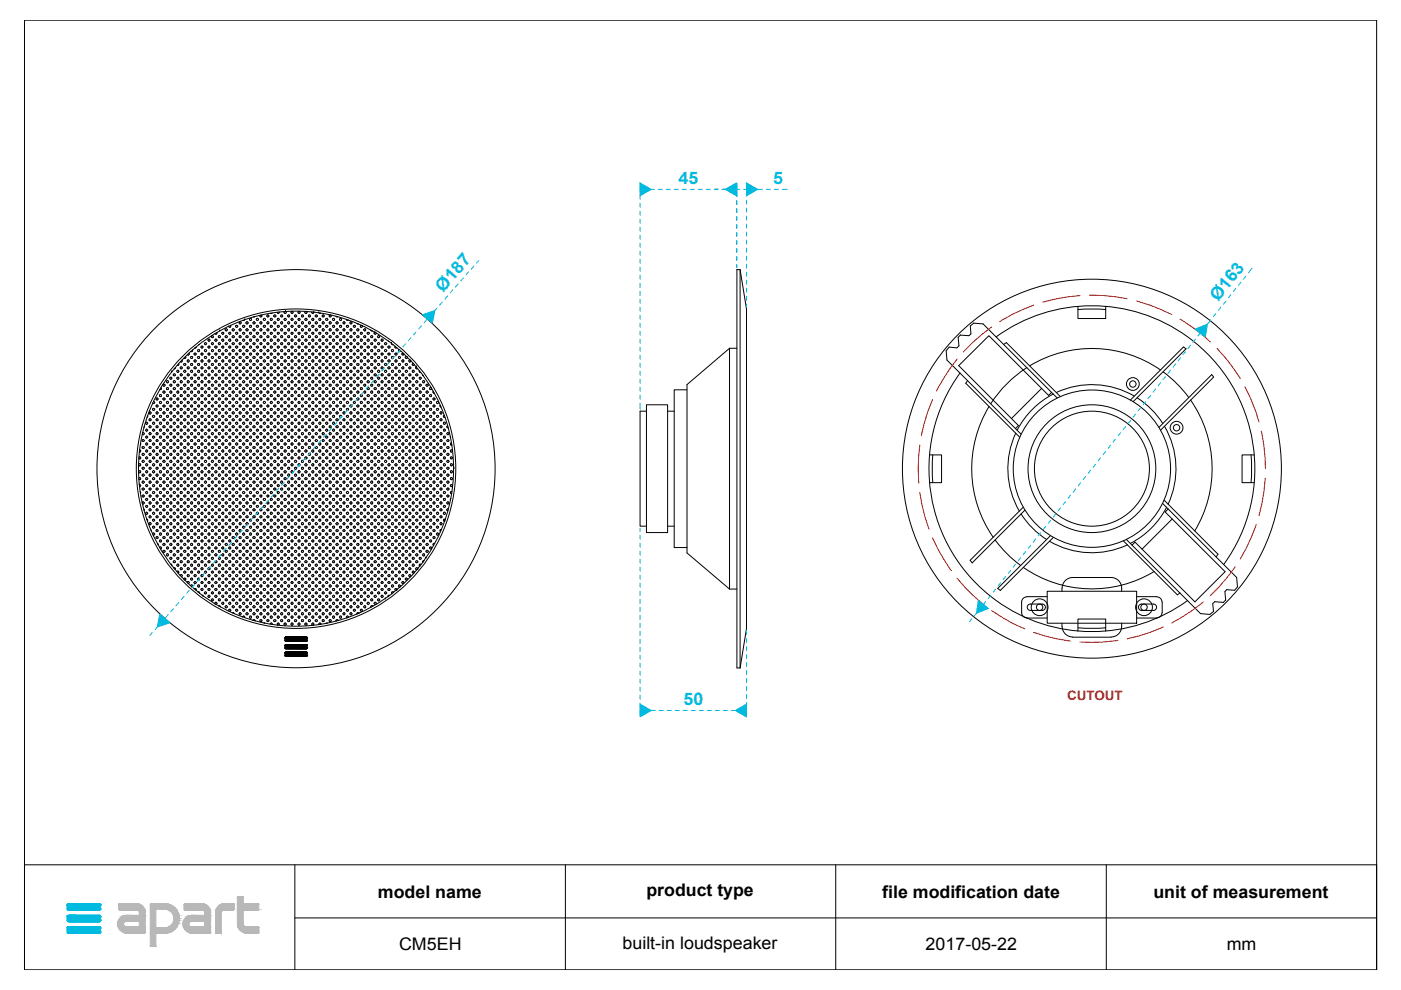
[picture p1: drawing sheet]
<svg xmlns="http://www.w3.org/2000/svg" width="297mm" height="210mm" viewBox="0 0 297 210" stroke-linecap="round" stroke-linejoin="round" font-family="sans-serif">
<defs><g id="words">
<g font-size="3.7" fill="#00c3e4">
<text x="143.9" y="39.1">45</text>
<text x="163.9" y="39.1">5</text>
<text x="94" y="62.1" transform="rotate(-49 94 62.1)">Ø187</text>
<text x="258.3" y="64" transform="rotate(-51 258.3 64)">Ø163</text>
<text x="144.9" y="149.6">50</text>
</g>
<g font-size="3.7">
<text x="80.1" y="190.3">model name</text>
<text x="137.1" y="190">product type</text>
<text x="187.1" y="190.3">file modification date</text>
<text x="244.5" y="190.3">unit of measurement</text>
<text x="84.6" y="201.5">CM5EH</text>
<text x="132" y="201.1">built-in loudspeaker</text>
<text x="196.2" y="201.5">2017-05-22</text>
<text x="260.1" y="201.5">mm</text>
</g>
<text font-size="2.8" fill="#ff2600" x="226.3" y="148.4">CUTOUT</text>
</g></defs>
<g fill="none" stroke="#000" stroke-width=".21">
<path d="M5.2 4.3h286.7v201.4h-286.7zM156.2 57.2h.7M156.2 57.2v84.4h.7M156.9 57.2l1.4 8.3v67.8l-1.4 8.3M156.9 57.2v84.4M36.4 78.8h.1M36.4 78.8v.1M36.7 79.4l.3-.1 .2 .3-.3 .1zM37.2 77.9v.2l-.3 .1M37.6 78.5l.3 .2-.1 .3-.3-.2zM37.8 77.1l.1 .3h-.3M38.6 76.3v.3l-.1 .2-.2-.2"/>
<path d="M38.9 77.2l.3-.1 .2 .3-.3 .1zM38.9 78.7l.3-.2 .2 .3-.3 .2zM39.3 75.6l.1 .3-.2 .1-.2-.1M39.8 76.3l.3 .2-.1 .3-.3-.2zM40 74.9l.1 .2-.1 .2-.3-.1M40.5 78.5l.3 .2-.1 .3-.3-.2zM40.8 74.2l-.1 .4-.2-.1M41.1 75l.3-.1 .2 .2-.3 .2zM41.1 76.5l.3-.2 .2 .3-.3 .2zM41.1 77.9l.3-.1 .2 .3-.3 .1zM41.1 79.4l.3-.1 .2 .3-.3 .1zM41.6 73.5l-.3 .3"/>
<path d="M42 74.1l.3 .2-.1 .3-.3-.2zM42 78.5l.3 .2-.1 .3-.3-.2zM42.3 73l-.2 .1M42.6 75l.3-.1 .1 .2-.3 .2zM42.7 76.3l.3 .2-.1 .3-.3-.2zM43.3 72.8l.3-.1 .2 .2-.3 .2zM43.3 74.3l.3-.2 .2 .3-.3 .2zM43.3 75.7l.3-.1 .2 .3-.3 .1zM43.3 77.2l.3-.1 .2 .3-.3 .1zM43.3 78.7l.3-.2 .2 .3-.3 .2zM44.1 75l.3-.1 .1 .2-.3 .2zM44.2 71.9l.3 .2-.1 .3-.3-.2z"/>
<path d="M44.2 76.3l.3 .2-.1 .3-.3-.2zM44.8 72.8l.3-.1 .1 .2-.2 .2zM44.8 71.3l.3-.1 .1 .3-.2 .1zM44.8 74.3l.3-.2 .1 .3-.2 .2zM44.8 75.7l.3-.1 .1 .3-.2 .1zM44.8 77.2l.3-.1 .1 .3-.2 .1zM44.8 78.7l.3-.2 .1 .3-.2 .2zM45.5 72.1l.3-.2 .2 .3-.3 .2zM45.5 73.5l.3-.1 .2 .3-.3 .1zM45.5 75l.3-.1 .2 .2-.3 .2zM45.5 76.5l.3-.2 .2 .3-.3 .2zM45.5 77.9l.3-.1 .2 .3-.3 .1z"/>
<path d="M45.5 79.4l.3-.1 .2 .3-.3 .1zM45.9 70.5l.1 .2-.2 .2-.3-.1M46.4 72.7l.3 .1-.1 .3-.3-.2zM46.4 74.1l.3 .2-.1 .3-.3-.2zM46.4 78.5l.3 .2-.1 .3-.3-.2zM46.6 70.2h.1M46.6 70.1v.1M47 70.6l.3-.1 .1 .2-.2 .2zM47 72.1l.3-.2 .1 .3-.2 .2zM47 73.5l.3-.1 .1 .3-.2 .1zM47 75l.3-.1 .1 .2-.2 .2zM47 76.5l.3-.2 .1 .3-.2 .2z"/>
<path d="M47 79.4l.3-.1 .1 .3-.2 .1zM47 77.9l.3-.1 .1 .3-.2 .1zM47.7 69.9l.3-.2 .2 .3-.3 .2zM47.7 71.3l.3-.1 .2 .3-.3 .1zM47.7 72.8l.3-.1 .2 .2-.3 .2zM47.7 74.3l.3-.2 .2 .3-.3 .2zM47.7 75.7l.3-.1 .2 .3-.3 .1zM47.7 77.2l.3-.1 .2 .3-.3 .1zM47.7 78.7l.3-.2 .2 .3-.3 .2zM48.5 70.6l.3-.1 .1 .2-.3 .2zM48.5 75l.3-.1 .1 .2-.3 .2zM48.6 71.9l.3 .2-.1 .3-.3-.2z"/>
<path d="M48.6 76.3l.3 .2-.1 .3-.3-.2zM48.8 69l.1 .3-.1 .1h-.2l-.1-.3M49.2 69.9l.3-.2 .2 .3-.3 .2zM49.2 72.8l.3-.1 .2 .2-.3 .2zM49.2 71.3l.3-.1 .2 .3-.3 .1zM49.2 74.3l.3-.2 .2 .3-.3 .2zM49.2 75.7l.3-.1 .2 .3-.3 .1zM49.2 77.2l.3-.1 .2 .3-.3 .1zM49.2 78.7l.3-.2 .2 .3-.3 .2zM49.9 69.1l.3-.1 .2 .3-.3 .1zM49.9 70.6l.3-.1 .2 .2-.3 .2zM49.9 72.1l.3-.2 .2 .3-.3 .2z"/>
<path d="M49.9 73.5l.3-.1 .2 .3-.3 .1zM49.9 75l.3-.1 .2 .2-.3 .2zM49.9 76.5l.3-.2 .2 .3-.3 .2zM49.9 77.9l.3-.1 .2 .3-.3 .1zM49.9 79.4l.3-.1 .2 .3-.3 .1zM50.7 72.8l.3-.1 .1 .2-.3 .2zM50.8 68.2l.3 .2-.1 .3-.3-.2zM50.8 69.7l.3 .2-.1 .3-.3-.2zM50.8 74.1l.3 .2-.1 .3-.3-.2zM50.8 78.5l.3 .2-.1 .3-.3-.2zM51.4 69.1l.3-.1 .2 .3-.3 .1zM51.4 70.6l.3-.1 .2 .2-.3 .2z"/>
<path d="M51.4 72.1l.3-.2 .2 .3-.3 .2zM51.4 73.5l.3-.1 .2 .3-.3 .1zM51.4 75l.3-.1 .2 .2-.3 .2zM51.4 76.5l.3-.2 .2 .3-.3 .2zM51.4 77.9l.3-.1 .2 .3-.3 .1zM51.4 79.4l.3-.1 .2 .3-.3 .1zM51.9 67.8h.1M51.9 67.8l-.4 .1M52.1 68.4l.3-.2 .2 .3-.3 .2zM52.1 69.9l.3-.2 .2 .3-.3 .2zM52.1 71.3l.3-.1 .2 .3-.3 .1zM52.1 72.8l.3-.1 .2 .2-.3 .2z"/>
<path d="M52.1 74.3l.3-.2 .2 .3-.3 .2zM52.1 75.7l.3-.1 .2 .3-.3 .1zM52.1 77.2l.3-.1 .2 .3-.3 .1zM52.1 78.7l.3-.2 .2 .3-.3 .2zM52.9 70.6l.3-.1 .1 .2-.3 .2zM52.9 75l.3-.1 .1 .2-.3 .2zM53 67.5l.3 .2-.1 .3-.3-.2zM53 71.9l.3 .2-.1 .3-.3-.2zM53 76.3l.3 .2-.1 .3-.3-.2zM53.6 68.4l.3-.2 .2 .3-.3 .2zM53.6 69.9l.3-.2 .2 .3-.3 .2zM53.6 71.3l.3-.1 .2 .3-.3 .1z"/>
<path d="M53.6 72.8l.3-.1 .2 .2-.3 .2zM53.6 74.3l.3-.2 .2 .3-.3 .2zM53.6 75.7l.3-.1 .2 .3-.3 .1zM53.6 77.2l.3-.1 .2 .3-.3 .1zM53.6 78.7l.3-.2 .2 .3-.3 .2zM54 67.1l-.3 .1M54.3 67.7l.3-.2 .2 .3-.3 .2zM54.3 73.5l.3-.1 .2 .3-.3 .1zM54.3 69.1l.3-.1 .2 .3-.3 .1zM54.3 70.6l.3-.1 .2 .2-.3 .2zM54.3 72.1l.3-.2 .2 .3-.3 .2zM54.3 75l.3-.1 .2 .2-.3 .2z"/>
<path d="M54.3 76.5l.3-.2 .2 .3-.3 .2zM54.3 77.9l.3-.1 .2 .3-.3 .1zM54.3 79.4l.3-.1 .2 .3-.3 .1zM55.1 72.8l.3-.1 .1 .2-.3 .2zM55.2 68.2l.3 .2-.1 .3-.3-.2zM55.2 69.7l.3 .2-.1 .3-.3-.2zM55.2 74.1l.3 .2-.1 .3-.3-.2zM55.2 78.5l.3 .2-.1 .3-.3-.2zM55.4 66.8l.1 .1-.1 .3-.3-.1 .1-.3M55.8 67.7l.3-.2 .2 .3-.3 .2zM55.8 69.1l.3-.1 .2 .3-.3 .1zM55.8 70.6l.3-.1 .2 .2-.3 .2z"/>
<path d="M55.8 72.1l.3-.2 .2 .3-.3 .2zM55.8 73.5l.3-.1 .2 .3-.3 .1zM55.8 75l.3-.1 .2 .2-.3 .2zM55.8 76.5l.3-.2 .2 .3-.3 .2zM55.8 77.9l.3-.1 .2 .3-.3 .1zM55.8 79.4l.3-.1 .2 .3-.3 .1zM56.6 66.9l.2-.1 .2 .3-.3 .1zM56.6 71.3l.2-.1 .2 .3-.3 .1zM56.6 72.8l.2-.1 .2 .2-.3 .2zM56.6 75.7l.2-.1 .2 .3-.3 .1zM56.6 77.2l.2-.1 .2 .3-.3 .1zM56.7 68.2l.3 .2-.2 .3-.2-.2z"/>
<path d="M56.7 69.7l.3 .2-.2 .3-.2-.2zM56.7 74.1l.3 .2-.2 .3-.2-.2zM56.7 78.5l.3 .2-.2 .3-.2-.2zM57.3 70.6l.3-.1 .1 .2-.3 .2zM57.3 75l.3-.1 .1 .2-.3 .2zM57.4 67.5l.3 .2-.1 .3-.3-.2zM57.4 71.9l.3 .2-.1 .3-.3-.2zM57.4 76.3l.3 .2-.1 .3-.3-.2zM57.7 66.4l-.1 .1-.2-.1M58 66.9l.3-.1 .2 .3-.3 .1zM58 68.4l.3-.2 .2 .3-.3 .2zM58 69.9l.3-.2 .2 .3-.3 .2z"/>
<path d="M58 71.3l.3-.1 .2 .3-.3 .1zM58 72.8l.3-.1 .2 .2-.3 .2zM58 74.3l.3-.2 .2 .3-.3 .2zM58 77.2l.3-.1 .2 .3-.3 .1zM58 75.7l.3-.1 .2 .3-.3 .1zM58 78.7l.3-.2 .2 .3-.3 .2zM58.8 69.1l.2-.1 .2 .3-.3 .1zM58.8 70.6l.2-.1 .2 .2-.3 .2zM58.8 73.5l.2-.1 .2 .3-.3 .1zM58.8 75l.2-.1 .2 .2-.3 .2zM58.8 77.9l.2-.1 .2 .3-.3 .1zM58.8 79.4l.2-.1 .2 .3-.3 .1z"/>
<path d="M58.9 67.5l.3 .2-.2 .3-.2-.2zM58.9 71.9l.3 .2-.2 .3-.2-.2zM58.9 76.3l.3 .2-.2 .3-.2-.2zM59.2 66.1l-.2 .4-.2-.3M59.5 72.8l.3-.1 .1 .2-.3 .2zM59.6 68.2l.3 .2-.1 .3-.3-.2zM59.6 69.7l.3 .2-.1 .3-.3-.2zM59.6 74.1l.3 .2-.1 .3-.3-.2zM59.6 78.5l.3 .2-.1 .3-.3-.2zM60.2 67.7l.3-.2 .2 .3-.3 .2zM60.2 70.6l.3-.1 .2 .2-.3 .2zM60.2 69.1l.3-.1 .2 .3-.3 .1z"/>
<path d="M60.2 72.1l.3-.2 .2 .3-.3 .2zM60.2 73.5l.3-.1 .2 .3-.3 .1zM60.2 75l.3-.1 .2 .2-.3 .2zM60.2 77.9l.3-.1 .2 .3-.3 .1zM60.2 76.5l.3-.2 .2 .3-.3 .2zM60.2 79.4l.3-.1 .2 .3-.3 .1zM60.5 66h.1M60.5 66l.2 .2-.2 .3-.3-.2 .2-.2M61 72.8l.3-.1 .1 .2-.3 .2zM61.1 68.2l.3 .2-.1 .3-.3-.2zM61.1 69.7l.3 .2-.1 .3-.3-.2zM61.1 74.1l.3 .2-.1 .3-.3-.2z"/>
<path d="M61.1 78.5l.3 .2-.1 .3-.3-.2zM61.8 66l.3 .2-.1 .3-.3-.2zM61.8 67.5l.3 .2-.1 .3-.3-.2zM61.8 70.5l.3 .1-.1 .3-.3-.2zM61.8 71.9l.3 .2-.1 .3-.3-.2zM61.8 74.9l.3 .1-.1 .3-.3-.2zM61.8 76.3l.3 .2-.1 .3-.3-.2zM62.4 71.3l.3-.1 .2 .3-.3 .1zM62.4 66.9l.3-.1 .2 .3-.3 .1zM62.4 68.4l.3-.2 .2 .3-.3 .2zM62.4 69.9l.3-.2 .2 .3-.3 .2zM62.4 77.2l.3-.1 .2 .3-.3 .1z"/>
<path d="M62.4 72.8l.3-.1 .2 .2-.3 .2zM62.4 74.3l.3-.2 .2 .3-.3 .2zM62.4 75.7l.3-.1 .2 .3-.3 .1zM62.4 78.7l.3-.2 .2 .3-.3 .2zM63.2 70.6l.3-.1 .1 .2-.3 .2zM63.2 75l.3-.1 .1 .2-.3 .2zM63.3 66l.3 .2-.1 .3-.3-.2zM63.3 67.5l.3 .2-.1 .3-.3-.2zM63.3 71.9l.3 .2-.1 .3-.3-.2zM63.3 76.3l.3 .2-.1 .3-.3-.2zM63.9 72.8l.3-.1 .1 .2-.3 .2zM64 68.2l.3 .2-.1 .3-.3-.2z"/>
<path d="M64 69.7l.3 .2-.1 .3-.3-.2zM64 74.1l.3 .2-.1 .3-.3-.2zM64 78.5l.3 .2-.1 .3-.3-.2zM64.6 70.6l.3-.1 .2 .2-.3 .2zM64.6 67.7l.3-.2 .2 .3-.3 .2zM64.6 73.5l.3-.1 .2 .3-.3 .1zM64.6 69.1l.3-.1 .2 .3-.3 .1zM64.6 72.1l.3-.2 .2 .3-.3 .2zM64.6 79.4l.3-.1 .2 .3-.3 .1zM64.6 75l.3-.1 .2 .2-.3 .2zM64.6 76.5l.3-.2 .2 .3-.3 .2zM64.6 77.9l.3-.1 .2 .3-.3 .1z"/>
<path d="M64.8 66l.3 .2-.2 .3-.3-.2zM65.4 72.8l.3-.1 .1 .2-.3 .2zM65.5 68.2l.3 .2-.1 .3-.3-.2zM65.5 69.7l.3 .2-.1 .3-.3-.2zM65.5 74.1l.3 .2-.1 .3-.3-.2zM65.5 78.5l.3 .2-.1 .3-.3-.2zM66.1 70.6l.3-.1 .1 .2-.3 .2zM66.1 75l.3-.1 .1 .2-.3 .2zM66.2 66.1v.4h.2l.1-.3M66.2 67.5l.3 .2-.1 .3-.3-.2zM66.2 71.9l.3 .2-.1 .3-.3-.2zM66.2 76.3l.3 .2-.1 .3-.3-.2z"/>
<path d="M66.5 66.2h.1M66.8 71.3l.3-.1 .2 .3-.3 .1zM66.8 66.9l.3-.1 .2 .3-.3 .1zM66.8 68.4l.3-.2 .2 .3-.3 .2zM66.8 72.8l.3-.1 .2 .2-.3 .2zM66.8 69.9l.3-.2 .2 .3-.3 .2zM66.8 74.3l.3-.2 .2 .3-.3 .2zM66.8 75.7l.3-.1 .2 .3-.3 .1zM66.8 77.2l.3-.1 .2 .3-.3 .1zM66.8 78.7l.3-.2 .2 .3-.3 .2zM67.6 66.3h.1M67.6 66.3l.1 .2 .3-.1"/>
<path d="M67.7 67.5l.3 .2-.1 .3-.3-.2zM67.7 70.5l.3 .1-.1 .3-.3-.2zM67.7 71.9l.3 .2-.1 .3-.3-.2zM67.7 74.9l.3 .1-.1 .3-.3-.2zM67.7 76.3l.3 .2-.1 .3-.3-.2zM68.3 72.8l.3-.1 .1 .2-.3 .2zM68.4 68.2l.3 .2-.1 .3-.3-.2zM68.4 69.7l.3 .2-.1 .3-.3-.2zM68.4 74.1l.3 .2-.1 .3-.3-.2zM68.4 78.5l.3 .2-.1 .3-.3-.2zM69 73.5l.3-.1 .2 .3-.3 .1zM69 67.7l.3-.2 .2 .3-.3 .2z"/>
<path d="M69 69.1l.3-.1 .2 .3-.3 .1zM69 79.4l.3-.1 .2 .3-.3 .1zM69 70.6l.3-.1 .2 .2-.3 .2zM69 72.1l.3-.2 .2 .3-.3 .2zM69 75l.3-.1 .2 .2-.3 .2zM69 76.5l.3-.2 .2 .3-.3 .2zM69 77.9l.3-.1 .2 .3-.3 .1zM69.9 68.2l.3 .2-.1 .3-.3-.2zM69.9 69.7l.3 .2-.1 .3-.3-.2zM69.9 72.7l.3 .1-.1 .3-.3-.2zM69.9 74.1l.3 .2-.1 .3-.3-.2zM69.9 78.5l.3 .2-.1 .3-.3-.2z"/>
<path d="M70.5 70.6l.3-.1 .1 .2-.3 .2zM70.5 75l.3-.1 .1 .2-.3 .2zM70.6 67.5l.3 .2-.1 .3-.3-.2zM70.6 71.9l.3 .2-.1 .3-.3-.2zM70.6 76.3l.3 .2-.1 .3-.3-.2zM71.2 75.7l.3-.1 .2 .3-.3 .1zM71.2 68.4l.3-.2 .2 .3-.3 .2zM71.2 69.9l.3-.2 .2 .3-.3 .2zM71.2 71.3l.3-.1 .2 .3-.3 .1zM71.2 72.8l.3-.1 .2 .2-.3 .2zM71.2 74.3l.3-.2 .2 .3-.3 .2zM71.2 77.2l.3-.1 .2 .3-.3 .1z"/>
<path d="M71.2 78.7l.3-.2 .2 .3-.3 .2zM71.2 67.1l.4 .1M71.2 67v.1M72 70.6l.3-.1 .1 .2-.3 .2zM72 75l.3-.1 .1 .2-.3 .2zM72.1 67.5l.3 .2-.1 .3-.3-.2zM72.1 71.9l.3 .2-.1 .3-.3-.2zM72.1 76.3l.3 .2-.1 .3-.3-.2zM72.7 68.4l.3-.2 .1 .3-.2 .2zM72.7 69.9l.3-.2 .1 .3-.2 .2zM72.7 71.3l.3-.1 .1 .3-.2 .1zM72.7 72.8l.3-.1 .1 .2-.2 .2z"/>
<path d="M72.7 74.3l.3-.2 .1 .3-.2 .2zM72.7 75.7l.3-.1 .1 .3-.2 .1zM72.7 77.2l.3-.1 .1 .3-.2 .1zM72.7 78.7l.3-.2 .1 .3-.2 .2zM73.4 69.1l.3-.1 .2 .3-.3 .1zM73.4 77.9l.3-.1 .2 .3-.3 .1zM73.4 75l.3-.1 .2 .2-.3 .2zM73.4 70.6l.3-.1 .2 .2-.3 .2zM73.4 72.1l.3-.2 .2 .3-.3 .2zM73.4 73.5l.3-.1 .2 .3-.3 .1zM73.4 76.5l.3-.2 .2 .3-.3 .2zM73.4 79.4l.3-.1 .2 .3-.3 .1z"/>
<path d="M73.4 67.7l.2 .3 .3-.2M74.2 72.8l.3-.1 .1 .2-.3 .2zM74.3 68.2l.3 .2-.1 .3-.3-.2zM74.3 69.7l.3 .2-.1 .3-.3-.2zM74.3 74.1l.3 .2-.1 .3-.3-.2zM74.3 78.5l.3 .2-.1 .3-.3-.2zM74.9 69.1l.3-.1 .1 .3-.2 .1zM74.9 70.6l.3-.1 .1 .2-.2 .2zM74.9 72.1l.3-.2 .1 .3-.2 .2zM74.9 73.5l.3-.1 .1 .3-.2 .1zM74.9 75l.3-.1 .1 .2-.2 .2zM74.9 76.5l.3-.2 .1 .3-.2 .2z"/>
<path d="M74.9 79.4l.3-.1 .1 .3-.2 .1zM74.9 77.9l.3-.1 .1 .3-.2 .1zM75.6 75.7l.3-.1 .2 .3-.3 .1zM75.6 77.2l.3-.1 .2 .3-.3 .1zM75.6 69.9l.3-.2 .2 .3-.3 .2zM75.6 71.3l.3-.1 .2 .3-.3 .1zM75.6 72.8l.3-.1 .2 .2-.3 .2zM75.6 74.3l.3-.2 .2 .3-.3 .2zM75.6 78.7l.3-.2 .2 .3-.3 .2zM75.7 68.6l.3 .1M76.4 70.6l.3-.1 .1 .2-.3 .2zM76.4 75l.3-.1 .1 .2-.3 .2z"/>
<path d="M76.5 71.9l.3 .2-.1 .3-.3-.2zM76.5 76.3l.3 .2-.1 .3-.3-.2zM76.7 69l-.3 .1 .1 .3 .3-.1-.1-.3M77.1 69.9l.3-.2 .1 .3-.2 .2zM77.1 72.8l.3-.1 .1 .2-.2 .2zM77.1 71.3l.3-.1 .1 .3-.2 .1zM77.1 75.7l.3-.1 .1 .3-.2 .1zM77.1 74.3l.3-.2 .1 .3-.2 .2zM77.1 77.2l.3-.1 .1 .3-.2 .1zM77.1 78.7l.3-.2 .1 .3-.2 .2zM77.8 70.6l.3-.1 .2 .2-.3 .2zM77.8 77.9l.3-.1 .2 .3-.3 .1z"/>
<path d="M77.8 72.1l.3-.2 .2 .3-.3 .2zM77.8 73.5l.3-.1 .2 .3-.3 .1zM77.8 75l.3-.1 .2 .2-.3 .2zM77.8 76.5l.3-.2 .2 .3-.3 .2zM77.8 79.4l.3-.1 .2 .3-.3 .1zM78.6 72.8l.3-.1 .1 .2-.3 .2zM78.6 70l.1 .2 .2-.1M78.6 69.9v.1M78.7 74.1l.3 .2-.1 .3-.3-.2zM78.7 78.5l.3 .2-.1 .3-.3-.2zM79.3 73.5l.3-.1 .2 .3-.3 .1zM79.3 79.4l.3-.1 .2 .3-.3 .1z"/>
<path d="M79.3 72.1l.3-.2 .2 .3-.3 .2zM79.3 75l.3-.1 .2 .2-.3 .2zM79.3 76.5l.3-.2 .2 .3-.3 .2zM79.3 77.9l.3-.1 .2 .3-.3 .1zM79.5 70.5h.1M79.5 70.5l-.2 .1 .2 .3 .3-.3M80 71.3l.3-.1 .2 .3-.3 .1zM80 77.2l.3-.1 .2 .3-.3 .1zM80 72.8l.3-.1 .2 .2-.3 .2zM80 74.3l.3-.2 .2 .3-.3 .2zM80 75.7l.3-.1 .2 .3-.3 .1zM80 78.7l.3-.2 .2 .3-.3 .2z"/>
<path d="M80.8 75l.3-.1 .1 .2-.3 .2zM80.9 71.9l.3 .2-.1 .3-.3-.2zM80.9 76.3l.3 .2-.1 .3-.3-.2zM81.5 72.8l.3-.1 .2 .2-.3 .2zM81.5 74.3l.3-.2 .2 .3-.3 .2zM81.5 75.7l.3-.1 .2 .3-.3 .1zM81.5 77.2l.3-.1 .2 .3-.3 .1zM81.5 78.7l.3-.2 .2 .3-.3 .2zM82.2 73.5l.3-.1 .2 .3-.3 .1zM82.2 79.4l.3-.1 .2 .3-.3 .1zM82.2 75l.3-.1 .2 .2-.3 .2zM82.2 76.5l.3-.2 .2 .3-.3 .2z"/>
<path d="M82.2 77.9l.3-.1 .2 .3-.3 .1zM82.3 72.3l.2 .1M83 72.8h.1M83 72.8l.1 .3 .2-.1M83.1 74.1l.3 .2-.1 .3-.3-.2zM83.1 78.5l.3 .2-.1 .3-.3-.2zM83.7 79.4l.3-.1 .2 .3-.3 .1zM83.7 75l.3-.1 .2 .2-.3 .2zM83.7 76.5l.3-.2 .2 .3-.3 .2zM83.7 77.9l.3-.1 .2 .3-.3 .1zM83.8 73.4l-.1 .3 .2 .1 .2-.1M84.5 75.7l.2-.1 .2 .3-.3 .1z"/>
<path d="M84.5 77.2l.2-.1 .2 .3-.3 .1zM84.6 78.5l.3 .2-.2 .3-.2-.2zM84.7 74.1l-.2 .2 .1 .3 .3-.3M85.3 76.3l.3 .2-.1 .3-.3-.2zM85.5 74.9l-.3 .1 .1 .3h.2l.1-.3M85.9 75.7l.3-.1 .2 .3-.3 .1zM85.9 77.2l.3-.1 .2 .3-.3 .1zM85.9 78.7l.3-.2 .2 .3-.3 .2zM86.7 77.9l.2-.1 .2 .3-.3 .1zM86.7 79.4l.2-.1 .2 .3-.3 .1zM86.8 76.3l.3 .2-.2 .3-.2-.2zM87.5 78.5l.3 .2-.1 .3-.3-.2z"/>
<path d="M87.7 77.1l-.3 .1v.2l.3 .1 .1-.2M88.1 79.4l.3-.1 .2 .3-.3 .1zM88.3 77.8h.1M88.3 77.8l-.2 .3 .2 .1 .2-.1M88.9 78.6l.1 .4 .2-.1M89.6 79.4l.2 .3M154.7 73.8l-9 7.7v35.7l9 7.7M154.7 73.8h1.5M154.7 73.8v51.1M202.9 73.8l-1.6-.2-.5 .5-.2 .2 .2 2 15.7 15.7M203.3 73.3l-.4 .4M203.6 79.1a34.5 34.5 0 0 0 3.5 44.7 34.5 34.5 0 0 0 44.7 3.5"/>
<path d="M203.6 71l-.4 .5 .1 1.8M205.9 70.8l-.5 .4-1.8-.2M206.4 68.5l2 .2 15.7 15.7M206.5 68.5l-.8 .6 .2 1.7M211.2 71.4a34.5 34.5 0 0 1 44.7 3.5 34.5 34.5 0 0 1 3.6 44.8M213.4 72.7l11.4 11.4M213.4 72.6l-.6 .4M217.7 77.9a25.5 25.5 0 0 0-7.6 7.7M218.3 77.6a25.5 25.5 0 0 1 27.8 .8M228.5 65v2.5h5.9v-2.5M228.6 65.6l2.9-.1 2.9 .1M246.6 78.8a25.5 25.5 0 0 1 5.4 5.5"/>
<path d="M250.9 73.6l-11.2 11.2M250.9 73.6l.6 .4-11.2 11.1M256.9 79.4l.4 .5M256.9 79.4l-11.2 11.2M257.3 80l-11.2 11.2M29.4 97l.3-.1 .1 .3-.1 .1-.3-.1M29.5 98.3l.3 .2-.1 .3-.3-.2zM29.5 99.8l.3 .2-.1 .3-.3-.2zM29.5 95.8v.1M29.6 95.4l.2 .3-.3 .2M29.8 94l-.1 .3M30.1 94.8l.3-.1 .2 .3-.3 .1z"/>
<path d="M30.1 99.2l.3-.1 .2 .3-.3 .1zM30.2 91.8l.2-.1 .2 .3-.2 .2-.2-.2M30.3 93.2l.3 .2-.2 .2-.3-.1zM30.3 96.1l.3 .2-.2 .3-.3-.2zM30.3 97.6l.3 .2-.2 .3-.3-.2zM30.6 90.4l-.1 .2M30.9 92.6l.2-.1 .2 .3-.3 .1zM30.9 97l.2-.1 .2 .3-.3 .1zM31 89.5l.3 .2-.2 .3-.2-.2zM31 91l.3 .2-.2 .2-.2-.1zM31 93.9l.3 .2-.2 .3-.2-.2zM31 95.4l.3 .2-.2 .3-.2-.2z"/>
<path d="M31 98.3l.3 .2-.2 .3-.2-.2zM31 99.8l.3 .2-.2 .3-.2-.2zM31.3 88.2l-.1 .3M31.7 87.3l.3 .2-.1 .3-.3-.2zM31.7 91.7l.3 .2-.1 .3-.3-.2zM31.7 93.2l.3 .2-.1 .2-.3-.1zM31.7 96.1l.3 .2-.1 .3-.3-.2zM31.7 97.6l.3 .2-.1 .3-.3-.2zM32.3 86.7l.3-.1 .2 .3-.3 .1zM32.3 88.2l.3-.1 .2 .3-.3 .1zM32.3 92.6l.3-.1 .2 .3-.3 .1zM32.3 97l.3-.1 .2 .3-.3 .1z"/>
<path d="M32.5 89.5l.3 .2-.2 .3-.3-.2zM32.5 91l.3 .2-.2 .2-.3-.1zM32.5 93.9l.3 .2-.2 .3-.3-.2zM32.5 95.4l.3 .2-.2 .3-.3-.2zM32.5 98.3l.3 .2-.2 .3-.3-.2zM32.5 99.8l.3 .2-.2 .3-.3-.2zM32.5 85.1l.3 .3-.2 .2-.2-.2M33.2 87.3l.3 .2-.1 .3-.3-.2zM33.2 91.7l.3 .2-.1 .3-.3-.2zM33.2 93.2l.3 .2-.1 .2-.3-.1zM33.2 96.1l.3 .2-.1 .3-.3-.2zM33.2 97.6l.3 .2-.1 .3-.3-.2z"/>
<path d="M33.9 85.1l.3 .2-.1 .3-.3-.2zM33.9 89.5l.3 .2-.1 .3-.3-.2zM33.9 91l.3 .2-.1 .2-.3-.1zM33.9 93.9l.3 .2-.1 .3-.3-.2zM33.9 95.4l.3 .2-.1 .3-.3-.2zM33.9 98.3l.3 .2-.1 .3-.3-.2zM33.9 99.8l.3 .2-.1 .3-.3-.2zM34.1 82.2l.1 .3-.3 .1M34.5 81.6l.3-.1 .2 .3-.3 .1zM34.5 84.5l.3-.1 .2 .3-.3 .1zM34.5 86l.3-.1 .2 .3-.3 .1zM34.5 88.9l.3-.1 .2 .3-.3 .1z"/>
<path d="M34.5 90.4l.3-.1 .2 .3-.3 .1zM34.5 94.8l.3-.1 .2 .3-.3 .1zM34.5 97.8l.3-.2 .2 .3-.3 .2zM34.5 99.2l.3-.1 .2 .3-.3 .1zM34.7 82.9l.3 .2-.2 .3-.3-.2zM34.7 87.3l.3 .2-.2 .3-.3-.2zM34.7 91.7l.3 .2-.2 .3-.3-.2zM34.7 93.2l.3 .2-.2 .2-.3-.1zM34.7 96.1l.3 .2-.2 .3-.3-.2zM35.4 80.7l.3 .2-.1 .3-.3-.2zM35.4 85.1l.3 .2-.1 .3-.3-.2zM35.4 89.5l.3 .2-.1 .3-.3-.2z"/>
<path d="M35.4 91l.3 .2-.1 .2-.3-.1zM35.4 93.9l.3 .2-.1 .3-.3-.2zM35.4 95.4l.3 .2-.1 .3-.3-.2zM35.4 98.3l.3 .2-.1 .3-.3-.2zM35.4 99.8l.3 .2-.1 .3-.3-.2zM36.1 82.9l.3 .2-.1 .3-.3-.2zM36.1 87.3l.3 .2-.1 .3-.3-.2zM36.1 91.7l.3 .2-.1 .3-.3-.2zM36.1 93.2l.3 .2-.1 .2-.3-.1zM36.1 96.1l.3 .2-.1 .3-.3-.2zM36.1 97.6l.3 .2-.1 .3-.3-.2zM36.7 82.3l.3-.1 .2 .3-.3 .1z"/>
<path d="M36.7 83.8l.3-.1 .2 .3-.3 .1zM36.7 86.7l.3-.1 .2 .3-.3 .1zM36.7 88.2l.3-.1 .2 .3-.3 .1zM36.7 92.6l.3-.1 .2 .3-.3 .1zM36.7 95.6l.3-.2 .2 .3-.3 .2zM36.7 97l.3-.1 .2 .3-.3 .1zM36.9 80.7l.3 .2-.2 .3-.3-.2zM36.9 85.1l.3 .2-.2 .3-.3-.2zM36.9 89.5l.3 .2-.2 .3-.3-.2zM36.9 91l.3 .2-.2 .2-.3-.1zM36.9 93.9l.3 .2-.2 .3-.3-.2zM36.9 98.3l.3 .2-.2 .3-.3-.2z"/>
<path d="M36.9 99.8l.3 .2-.2 .3-.3-.2zM37.6 82.9l.3 .2-.1 .3-.3-.2zM37.6 87.3l.3 .2-.1 .3-.3-.2zM37.6 91.7l.3 .2-.1 .3-.3-.2zM37.6 93.2l.3 .2-.1 .2-.3-.1zM37.6 96.1l.3 .2-.1 .3-.3-.2zM37.6 97.6l.3 .2-.1 .3-.3-.2zM38.3 80.7l.3 .2-.1 .3-.3-.2zM38.3 85.1l.3 .2-.1 .3-.3-.2zM38.3 89.5l.3 .2-.1 .3-.3-.2zM38.3 91l.3 .2-.1 .2-.3-.1zM38.3 93.9l.3 .2-.1 .3-.3-.2z"/>
<path d="M38.3 95.4l.3 .2-.1 .3-.3-.2zM38.3 98.3l.3 .2-.1 .3-.3-.2zM38.3 99.8l.3 .2-.1 .3-.3-.2zM38.9 80.1l.3-.1 .2 .3-.3 .1zM38.9 81.6l.3-.1 .2 .3-.3 .1zM38.9 83.1l.3-.2 .2 .3-.3 .2zM38.9 84.5l.3-.1 .2 .3-.3 .1zM38.9 86l.3-.1 .2 .3-.3 .1zM38.9 87.5l.3-.2 .2 .3-.3 .2zM38.9 88.9l.3-.1 .2 .3-.3 .1zM38.9 90.4l.3-.1 .2 .3-.3 .1zM38.9 91.9l.3-.2 .2 .3-.3 .2z"/>
<path d="M38.9 93.4l.3-.2 .2 .3-.3 .1zM38.9 94.8l.3-.1 .2 .3-.3 .1zM38.9 96.3l.3-.2 .2 .3-.3 .2zM38.9 97.8l.3-.2 .2 .3-.3 .2zM38.9 99.2l.3-.1 .2 .3-.3 .1zM39.8 80.7l.3 .2-.1 .3-.3-.2zM39.8 85.1l.3 .2-.1 .3-.3-.2zM39.8 89.5l.3 .2-.1 .3-.3-.2zM39.8 95.4l.3 .2-.1 .3-.3-.2zM39.8 91l.3 .2-.1 .2-.3-.1zM39.8 93.9l.3 .2-.1 .3-.3-.2zM39.8 98.3l.3 .2-.1 .3-.3-.2z"/>
<path d="M39.8 99.8l.3 .2-.1 .3-.3-.2zM40.5 82.9l.3 .2-.1 .3-.3-.2zM40.5 87.3l.3 .2-.1 .3-.3-.2zM40.5 91.7l.3 .2-.1 .3-.3-.2zM40.5 93.2l.3 .2-.1 .2-.3-.1zM40.5 96.1l.3 .2-.1 .3-.3-.2zM40.5 97.6l.3 .2-.1 .3-.3-.2zM41.1 80.9l.3-.2 .2 .3-.3 .2zM41.1 82.3l.3-.1 .2 .3-.3 .1zM41.1 83.8l.3-.1 .2 .3-.3 .1zM41.1 86.7l.3-.1 .2 .3-.3 .1zM41.1 88.2l.3-.1 .2 .3-.3 .1z"/>
<path d="M41.1 89.7l.3-.2 .2 .3-.3 .2zM41.1 91.2l.3-.2 .2 .3-.3 .1zM41.1 92.6l.3-.1 .2 .3-.3 .1zM41.1 94.1l.3-.2 .2 .3-.3 .2zM41.1 95.6l.3-.2 .2 .3-.3 .2zM41.1 97l.3-.1 .2 .3-.3 .1zM41.1 98.5l.3-.2 .2 .3-.3 .2zM41.3 85.1l.3 .2-.2 .3-.3-.2zM41.3 99.8l.3 .2-.2 .3-.3-.2zM42 82.9l.3 .2-.1 .3-.3-.2zM42 87.3l.3 .2-.1 .3-.3-.2zM42 91.7l.3 .2-.1 .3-.3-.2z"/>
<path d="M42 97.6l.3 .2-.1 .3-.3-.2zM42 93.2l.3 .2-.1 .2-.3-.1zM42 96.1l.3 .2-.1 .3-.3-.2zM42.7 80.7l.3 .2-.1 .3-.3-.2zM42.7 85.1l.3 .2-.1 .3-.3-.2zM42.7 89.5l.3 .2-.1 .3-.3-.2zM42.7 91l.3 .2-.1 .2-.3-.1zM42.7 93.9l.3 .2-.1 .3-.3-.2zM42.7 95.4l.3 .2-.1 .3-.3-.2zM42.7 98.3l.3 .2-.1 .3-.3-.2zM42.7 99.8l.3 .2-.1 .3-.3-.2zM43.3 80.1l.3-.1 .2 .3-.3 .1z"/>
<path d="M43.3 81.6l.3-.1 .2 .3-.3 .1zM43.3 83.1l.3-.2 .2 .3-.3 .2zM43.3 84.5l.3-.1 .2 .3-.3 .1zM43.3 86l.3-.1 .2 .3-.3 .1zM43.3 87.5l.3-.2 .2 .3-.3 .2zM43.3 88.9l.3-.1 .2 .3-.3 .1zM43.3 90.4l.3-.1 .2 .3-.3 .1zM43.3 91.9l.3-.2 .2 .3-.3 .2zM43.3 93.4l.3-.2 .2 .3-.3 .1zM43.3 94.8l.3-.1 .2 .3-.3 .1zM43.3 96.3l.3-.2 .2 .3-.3 .2zM43.3 97.8l.3-.2 .2 .3-.3 .2z"/>
<path d="M43.3 99.2l.3-.1 .2 .3-.3 .1zM44.2 80.7l.3 .2-.1 .3-.3-.2zM44.2 85.1l.3 .2-.1 .3-.3-.2zM44.2 89.5l.3 .2-.1 .3-.3-.2zM44.2 91l.3 .2-.1 .2-.3-.1zM44.2 93.9l.3 .2-.1 .3-.3-.2zM44.2 95.4l.3 .2-.1 .3-.3-.2zM44.2 98.3l.3 .2-.1 .3-.3-.2zM44.2 99.8l.3 .2-.1 .3-.3-.2zM44.8 80.1l.3-.1 .1 .3-.2 .1zM44.8 81.6l.3-.1 .1 .3-.2 .1zM44.8 83.1l.3-.2 .1 .3-.2 .2z"/>
<path d="M44.8 84.5l.3-.1 .1 .3-.2 .1zM44.8 86l.3-.1 .1 .3-.2 .1zM44.8 87.5l.3-.2 .1 .3-.2 .2zM44.8 90.4l.3-.1 .1 .3-.2 .1zM44.8 88.9l.3-.1 .1 .3-.2 .1zM44.8 91.9l.3-.2 .1 .3-.2 .2zM44.8 93.4l.3-.2 .1 .3-.2 .1zM44.8 94.8l.3-.1 .1 .3-.2 .1zM44.8 96.3l.3-.2 .1 .3-.2 .2zM44.8 97.8l.3-.2 .1 .3-.2 .2zM44.8 99.2l.3-.1 .1 .3-.2 .1zM45.5 80.9l.3-.2 .2 .3-.3 .2z"/>
<path d="M45.5 82.3l.3-.1 .2 .3-.3 .1zM45.5 83.8l.3-.1 .2 .3-.3 .1zM45.5 86.7l.3-.1 .2 .3-.3 .1zM45.5 88.2l.3-.1 .2 .3-.3 .1zM45.5 89.7l.3-.2 .2 .3-.3 .2zM45.5 91.2l.3-.2 .2 .3-.3 .1zM45.5 92.6l.3-.1 .2 .3-.3 .1zM45.5 94.1l.3-.2 .2 .3-.3 .2zM45.5 95.6l.3-.2 .2 .3-.3 .2zM45.5 97l.3-.1 .2 .3-.3 .1zM45.5 98.5l.3-.2 .2 .3-.3 .2zM45.7 85.1l.3 .2-.2 .3-.3-.2z"/>
<path d="M45.7 99.8l.3 .2-.2 .3-.3-.2zM46.4 82.9l.3 .2-.1 .3-.3-.2zM46.4 87.3l.3 .2-.1 .3-.3-.2zM46.4 91.7l.3 .2-.1 .3-.3-.2zM46.4 93.2l.3 .2-.1 .2-.3-.1zM46.4 96.1l.3 .2-.1 .3-.3-.2zM46.4 97.6l.3 .2-.1 .3-.3-.2zM47 80.9l.3-.2 .1 .3-.2 .2zM47 82.3l.3-.1 .1 .3-.2 .1zM47 83.8l.3-.1 .1 .3-.2 .1zM47 85.3l.3-.2 .1 .3-.2 .2zM47 88.2l.3-.1 .1 .3-.2 .1z"/>
<path d="M47 86.7l.3-.1 .1 .3-.2 .1zM47 89.7l.3-.2 .1 .3-.2 .2zM47 91.2l.3-.2 .1 .3-.2 .1zM47 92.6l.3-.1 .1 .3-.2 .1zM47 94.1l.3-.2 .1 .3-.2 .2zM47 95.6l.3-.2 .1 .3-.2 .2zM47 97l.3-.1 .1 .3-.2 .1zM47 98.5l.3-.2 .1 .3-.2 .2zM47 100l.3-.2 .1 .3-.2 .2zM47.7 80.1l.3-.1 .2 .3-.3 .1zM47.7 81.6l.3-.1 .2 .3-.3 .1zM47.7 83.1l.3-.2 .2 .3-.3 .2z"/>
<path d="M47.7 84.5l.3-.1 .2 .3-.3 .1zM47.7 86l.3-.1 .2 .3-.3 .1zM47.7 87.5l.3-.2 .2 .3-.3 .2zM47.7 88.9l.3-.1 .2 .3-.3 .1zM47.7 90.4l.3-.1 .2 .3-.3 .1zM47.7 91.9l.3-.2 .2 .3-.3 .2zM47.7 93.4l.3-.2 .2 .3-.3 .1zM47.7 94.8l.3-.1 .2 .3-.3 .1zM47.7 96.3l.3-.2 .2 .3-.3 .2zM47.7 97.8l.3-.2 .2 .3-.3 .2zM47.7 99.2l.3-.1 .2 .3-.3 .1zM48.6 80.7l.3 .2-.1 .3-.3-.2z"/>
<path d="M48.6 85.1l.3 .2-.1 .3-.3-.2zM48.6 89.5l.3 .2-.1 .3-.3-.2zM48.6 93.9l.3 .2-.1 .3-.3-.2zM48.6 91l.3 .2-.1 .2-.3-.1zM48.6 95.4l.3 .2-.1 .3-.3-.2zM48.6 98.3l.3 .2-.1 .3-.3-.2zM48.6 99.8l.3 .2-.1 .3-.3-.2zM49.2 80.1l.3-.1 .2 .3-.3 .1zM49.2 81.6l.3-.1 .2 .3-.3 .1zM49.2 83.1l.3-.2 .2 .3-.3 .2zM49.2 84.5l.3-.1 .2 .3-.3 .1zM49.2 86l.3-.1 .2 .3-.3 .1z"/>
<path d="M49.2 87.5l.3-.2 .2 .3-.3 .2zM49.2 90.4l.3-.1 .2 .3-.3 .1zM49.2 88.9l.3-.1 .2 .3-.3 .1zM49.2 91.9l.3-.2 .2 .3-.3 .2zM49.2 93.4l.3-.2 .2 .3-.3 .1zM49.2 94.8l.3-.1 .2 .3-.3 .1zM49.2 96.3l.3-.2 .2 .3-.3 .2zM49.2 97.8l.3-.2 .2 .3-.3 .2zM49.2 99.2l.3-.1 .2 .3-.3 .1zM49.9 80.9l.3-.2 .2 .3-.3 .2zM49.9 82.3l.3-.1 .2 .3-.3 .1zM49.9 83.8l.3-.1 .2 .3-.3 .1z"/>
<path d="M49.9 86.7l.3-.1 .2 .3-.3 .1zM49.9 88.2l.3-.1 .2 .3-.3 .1zM49.9 89.7l.3-.2 .2 .3-.3 .2zM49.9 91.2l.3-.2 .2 .3-.3 .1zM49.9 92.6l.3-.1 .2 .3-.3 .1zM49.9 94.1l.3-.2 .2 .3-.3 .2zM49.9 95.6l.3-.2 .2 .3-.3 .2zM49.9 97l.3-.1 .2 .3-.3 .1zM49.9 98.5l.3-.2 .2 .3-.3 .2zM50.1 85.1l.3 .2-.2 .3-.3-.2zM50.1 99.8l.3 .2-.2 .3-.3-.2zM50.8 82.9l.3 .2-.1 .3-.3-.2z"/>
<path d="M50.8 87.3l.3 .2-.1 .3-.3-.2zM50.8 91.7l.3 .2-.1 .3-.3-.2zM50.8 93.2l.3 .2-.1 .2-.3-.1zM50.8 96.1l.3 .2-.1 .3-.3-.2zM50.8 97.6l.3 .2-.1 .3-.3-.2zM51.4 80.9l.3-.2 .2 .3-.3 .2zM51.4 82.3l.3-.1 .2 .3-.3 .1zM51.4 83.8l.3-.1 .2 .3-.3 .1zM51.4 85.3l.3-.2 .2 .3-.3 .2zM51.4 88.2l.3-.1 .2 .3-.3 .1zM51.4 86.7l.3-.1 .2 .3-.3 .1zM51.4 89.7l.3-.2 .2 .3-.3 .2z"/>
<path d="M51.4 91.2l.3-.2 .2 .3-.3 .1zM51.4 92.6l.3-.1 .2 .3-.3 .1zM51.4 94.1l.3-.2 .2 .3-.3 .2zM51.4 95.6l.3-.2 .2 .3-.3 .2zM51.4 97l.3-.1 .2 .3-.3 .1zM51.4 98.5l.3-.2 .2 .3-.3 .2zM51.4 100l.3-.2 .2 .3-.3 .2zM52.1 80.1l.3-.1 .2 .3-.3 .1zM52.1 81.6l.3-.1 .2 .3-.3 .1zM52.1 83.1l.3-.2 .2 .3-.3 .2zM52.1 84.5l.3-.1 .2 .3-.3 .1zM52.1 86l.3-.1 .2 .3-.3 .1z"/>
<path d="M52.1 87.5l.3-.2 .2 .3-.3 .2zM52.1 88.9l.3-.1 .2 .3-.3 .1zM52.1 94.8l.3-.1 .2 .3-.3 .1zM52.1 90.4l.3-.1 .2 .3-.3 .1zM52.1 91.9l.3-.2 .2 .3-.3 .2zM52.1 93.4l.3-.2 .2 .3-.3 .1zM52.1 96.3l.3-.2 .2 .3-.3 .2zM52.1 97.8l.3-.2 .2 .3-.3 .2zM52.1 99.2l.3-.1 .2 .3-.3 .1zM53 80.7l.3 .2-.1 .3-.3-.2zM53 85.1l.3 .2-.1 .3-.3-.2zM53 89.5l.3 .2-.1 .3-.3-.2z"/>
<path d="M53 91l.3 .2-.1 .2-.3-.1zM53 93.9l.3 .2-.1 .3-.3-.2zM53 95.4l.3 .2-.1 .3-.3-.2zM53 98.3l.3 .2-.1 .3-.3-.2zM53 99.8l.3 .2-.1 .3-.3-.2zM53.6 80.1l.3-.1 .2 .3-.3 .1zM53.6 81.6l.3-.1 .2 .3-.3 .1zM53.6 83.1l.3-.2 .2 .3-.3 .2zM53.6 84.5l.3-.1 .2 .3-.3 .1zM53.6 86l.3-.1 .2 .3-.3 .1zM53.6 87.5l.3-.2 .2 .3-.3 .2zM53.6 90.4l.3-.1 .2 .3-.3 .1z"/>
<path d="M53.6 88.9l.3-.1 .2 .3-.3 .1zM53.6 91.9l.3-.2 .2 .3-.3 .2zM53.6 93.4l.3-.2 .2 .3-.3 .1zM53.6 94.8l.3-.1 .2 .3-.3 .1zM53.6 96.3l.3-.2 .2 .3-.3 .2zM53.6 97.8l.3-.2 .2 .3-.3 .2zM53.6 99.2l.3-.1 .2 .3-.3 .1zM54.3 80.9l.3-.2 .2 .3-.3 .2zM54.3 82.3l.3-.1 .2 .3-.3 .1zM54.3 88.2l.3-.1 .2 .3-.3 .1zM54.3 83.8l.3-.1 .2 .3-.3 .1zM54.3 85.3l.3-.2 .2 .3-.3 .2z"/>
<path d="M54.3 86.7l.3-.1 .2 .3-.3 .1zM54.3 89.7l.3-.2 .2 .3-.3 .2zM54.3 91.2l.3-.2 .2 .3-.3 .1zM54.3 97l.3-.1 .2 .3-.3 .1zM54.3 92.6l.3-.1 .2 .3-.3 .1zM54.3 94.1l.3-.2 .2 .3-.3 .2zM54.3 95.6l.3-.2 .2 .3-.3 .2zM54.3 98.5l.3-.2 .2 .3-.3 .2zM54.3 100l.3-.2 .2 .3-.3 .2zM55.2 82.9l.3 .2-.1 .3-.3-.2zM55.2 87.3l.3 .2-.1 .3-.3-.2zM55.2 91.7l.3 .2-.1 .3-.3-.2z"/>
<path d="M55.2 93.2l.3 .2-.1 .2-.3-.1zM55.2 96.1l.3 .2-.1 .3-.3-.2zM55.2 97.6l.3 .2-.1 .3-.3-.2zM55.8 80.9l.3-.2 .2 .3-.3 .2zM55.8 82.3l.3-.1 .2 .3-.3 .1zM55.8 83.8l.3-.1 .2 .3-.3 .1zM55.8 85.3l.3-.2 .2 .3-.3 .2zM55.8 88.2l.3-.1 .2 .3-.3 .1zM55.8 86.7l.3-.1 .2 .3-.3 .1zM55.8 89.7l.3-.2 .2 .3-.3 .2zM55.8 91.2l.3-.2 .2 .3-.3 .1zM55.8 92.6l.3-.1 .2 .3-.3 .1z"/>
<path d="M55.8 94.1l.3-.2 .2 .3-.3 .2zM55.8 95.6l.3-.2 .2 .3-.3 .2zM55.8 97l.3-.1 .2 .3-.3 .1zM55.8 98.5l.3-.2 .2 .3-.3 .2zM55.8 100l.3-.2 .2 .3-.3 .2zM56.6 80.1l.2-.1 .2 .3-.3 .1zM56.6 81.6l.2-.1 .2 .3-.3 .1zM56.6 84.5l.2-.1 .2 .3-.3 .1zM56.6 86l.2-.1 .2 .3-.3 .1zM56.6 88.9l.2-.1 .2 .3-.3 .1zM56.6 90.4l.2-.1 .2 .3-.3 .1zM56.6 94.8l.2-.1 .2 .3-.3 .1z"/>
<path d="M56.6 99.2l.2-.1 .2 .3-.3 .1zM56.7 82.9l.3 .2-.2 .3-.2-.2zM56.7 87.3l.3 .2-.2 .3-.2-.2zM56.7 91.7l.3 .2-.2 .3-.2-.2zM56.7 93.2l.3 .2-.2 .2-.2-.1zM56.7 96.1l.3 .2-.2 .3-.2-.2zM56.7 97.6l.3 .2-.2 .3-.2-.2zM57.4 80.7l.3 .2-.1 .3-.3-.2zM57.4 85.1l.3 .2-.1 .3-.3-.2zM57.4 89.5l.3 .2-.1 .3-.3-.2zM57.4 91l.3 .2-.1 .2-.3-.1zM57.4 93.9l.3 .2-.1 .3-.3-.2z"/>
<path d="M57.4 95.4l.3 .2-.1 .3-.3-.2zM57.4 98.3l.3 .2-.1 .3-.3-.2zM57.4 99.8l.3 .2-.1 .3-.3-.2zM58 80.1l.3-.1 .2 .3-.3 .1zM58 81.6l.3-.1 .2 .3-.3 .1zM58 83.1l.3-.2 .2 .3-.3 .2zM58 84.5l.3-.1 .2 .3-.3 .1zM58 86l.3-.1 .2 .3-.3 .1zM58 87.5l.3-.2 .2 .3-.3 .2zM58 88.9l.3-.1 .2 .3-.3 .1zM58 90.4l.3-.1 .2 .3-.3 .1zM58 91.9l.3-.2 .2 .3-.3 .2z"/>
<path d="M58 99.2l.3-.1 .2 .3-.3 .1zM58 93.4l.3-.2 .2 .3-.3 .1zM58 94.8l.3-.1 .2 .3-.3 .1zM58 96.3l.3-.2 .2 .3-.3 .2zM58 97.8l.3-.2 .2 .3-.3 .2zM58.8 82.3l.2-.1 .2 .3-.3 .1zM58.8 83.8l.2-.1 .2 .3-.3 .1zM58.8 86.7l.2-.1 .2 .3-.3 .1zM58.8 88.2l.2-.1 .2 .3-.3 .1zM58.8 92.6l.2-.1 .2 .3-.3 .1zM58.8 97l.2-.1 .2 .3-.3 .1zM58.9 80.7l.3 .2-.2 .3-.2-.2z"/>
<path d="M58.9 85.1l.3 .2-.2 .3-.2-.2zM58.9 89.5l.3 .2-.2 .3-.2-.2zM58.9 91l.3 .2-.2 .2-.2-.1zM58.9 93.9l.3 .2-.2 .3-.2-.2zM58.9 95.4l.3 .2-.2 .3-.2-.2zM58.9 98.3l.3 .2-.2 .3-.2-.2zM58.9 99.8l.3 .2-.2 .3-.2-.2zM59.6 82.9l.3 .2-.1 .3-.3-.2zM59.6 87.3l.3 .2-.1 .3-.3-.2zM59.6 91.7l.3 .2-.1 .3-.3-.2zM59.6 93.2l.3 .2-.1 .2-.3-.1zM59.6 96.1l.3 .2-.1 .3-.3-.2z"/>
<path d="M59.6 97.6l.3 .2-.1 .3-.3-.2zM60.2 80.9l.3-.2 .2 .3-.3 .2zM60.2 82.3l.3-.1 .2 .3-.3 .1zM60.2 83.8l.3-.1 .2 .3-.3 .1zM60.2 92.6l.3-.1 .2 .3-.3 .1zM60.2 88.2l.3-.1 .2 .3-.3 .1zM60.2 86.7l.3-.1 .2 .3-.3 .1zM60.2 89.7l.3-.2 .2 .3-.3 .2zM60.2 91.2l.3-.2 .2 .3-.3 .1zM60.2 94.1l.3-.2 .2 .3-.3 .2zM60.2 95.6l.3-.2 .2 .3-.3 .2zM60.2 97l.3-.1 .2 .3-.3 .1z"/>
<path d="M60.2 98.5l.3-.2 .2 .3-.3 .2zM60.4 85.1l.3 .2-.2 .3-.3-.2zM60.4 99.8l.3 .2-.2 .3-.3-.2zM61.1 82.9l.3 .2-.1 .3-.3-.2zM61.1 87.3l.3 .2-.1 .3-.3-.2zM61.1 91.7l.3 .2-.1 .3-.3-.2zM61.1 96.1l.3 .2-.1 .3-.3-.2zM61.1 97.6l.3 .2-.1 .3-.3-.2zM61.1 93.2l.3 .2-.1 .2-.3-.1zM61.8 80.7l.3 .2-.1 .3-.3-.2zM61.8 85.1l.3 .2-.1 .3-.3-.2zM61.8 89.5l.3 .2-.1 .3-.3-.2z"/>
<path d="M61.8 91l.3 .2-.1 .2-.3-.1zM61.8 93.9l.3 .2-.1 .3-.3-.2zM61.8 95.4l.3 .2-.1 .3-.3-.2zM61.8 98.3l.3 .2-.1 .3-.3-.2zM61.8 99.8l.3 .2-.1 .3-.3-.2zM62.4 80.1l.3-.1 .2 .3-.3 .1zM62.4 86l.3-.1 .2 .3-.3 .1zM62.4 81.6l.3-.1 .2 .3-.3 .1zM62.4 83.1l.3-.2 .2 .3-.3 .2zM62.4 84.5l.3-.1 .2 .3-.3 .1zM62.4 87.5l.3-.2 .2 .3-.3 .2zM62.4 88.9l.3-.1 .2 .3-.3 .1z"/>
<path d="M62.4 94.8l.3-.1 .2 .3-.3 .1zM62.4 90.4l.3-.1 .2 .3-.3 .1zM62.4 91.9l.3-.2 .2 .3-.3 .2zM62.4 93.4l.3-.2 .2 .3-.3 .1zM62.4 96.3l.3-.2 .2 .3-.3 .2zM62.4 97.8l.3-.2 .2 .3-.3 .2zM62.4 99.2l.3-.1 .2 .3-.3 .1zM63.3 80.7l.3 .2-.1 .3-.3-.2zM63.3 85.1l.3 .2-.1 .3-.3-.2zM63.3 89.5l.3 .2-.1 .3-.3-.2zM63.3 91l.3 .2-.1 .2-.3-.1zM63.3 93.9l.3 .2-.1 .3-.3-.2z"/>
<path d="M63.3 95.4l.3 .2-.1 .3-.3-.2zM63.3 99.8l.3 .2-.1 .3-.3-.2zM63.3 98.3l.3 .2-.1 .3-.3-.2zM64 82.9l.3 .2-.1 .3-.3-.2zM64 87.3l.3 .2-.1 .3-.3-.2zM64 91.7l.3 .2-.1 .3-.3-.2zM64 93.2l.3 .2-.1 .2-.3-.1zM64 96.1l.3 .2-.1 .3-.3-.2zM64 97.6l.3 .2-.1 .3-.3-.2zM64.6 80.9l.3-.2 .2 .3-.3 .2zM64.6 82.3l.3-.1 .2 .3-.3 .1zM64.6 83.8l.3-.1 .2 .3-.3 .1z"/>
<path d="M64.6 86.7l.3-.1 .2 .3-.3 .1zM64.6 88.2l.3-.1 .2 .3-.3 .1zM64.6 89.7l.3-.2 .2 .3-.3 .2zM64.6 91.2l.3-.2 .2 .3-.3 .1zM64.6 92.6l.3-.1 .2 .3-.3 .1zM64.6 94.1l.3-.2 .2 .3-.3 .2zM64.6 95.6l.3-.2 .2 .3-.3 .2zM64.6 97l.3-.1 .2 .3-.3 .1zM64.6 98.5l.3-.2 .2 .3-.3 .2zM64.8 85.1l.3 .2-.2 .3-.3-.2zM64.8 99.8l.3 .2-.2 .3-.3-.2zM65.5 82.9l.3 .2-.1 .3-.3-.2z"/>
<path d="M65.5 87.3l.3 .2-.1 .3-.3-.2zM65.5 91.7l.3 .2-.1 .3-.3-.2zM65.5 96.1l.3 .2-.1 .3-.3-.2zM65.5 93.2l.3 .2-.1 .2-.3-.1zM65.5 97.6l.3 .2-.1 .3-.3-.2zM66.2 80.7l.3 .2-.1 .3-.3-.2zM66.2 85.1l.3 .2-.1 .3-.3-.2zM66.2 89.5l.3 .2-.1 .3-.3-.2zM66.2 91l.3 .2-.1 .2-.3-.1zM66.2 93.9l.3 .2-.1 .3-.3-.2zM66.2 95.4l.3 .2-.1 .3-.3-.2zM66.2 98.3l.3 .2-.1 .3-.3-.2z"/>
<path d="M66.2 99.8l.3 .2-.1 .3-.3-.2zM66.8 80.1l.3-.1 .2 .3-.3 .1zM66.8 81.6l.3-.1 .2 .3-.3 .1zM66.8 83.1l.3-.2 .2 .3-.3 .2zM66.8 84.5l.3-.1 .2 .3-.3 .1zM66.8 86l.3-.1 .2 .3-.3 .1zM66.8 87.5l.3-.2 .2 .3-.3 .2zM66.8 88.9l.3-.1 .2 .3-.3 .1zM66.8 90.4l.3-.1 .2 .3-.3 .1zM66.8 91.9l.3-.2 .2 .3-.3 .2zM66.8 93.4l.3-.2 .2 .3-.3 .1zM66.8 94.8l.3-.1 .2 .3-.3 .1z"/>
<path d="M66.8 96.3l.3-.2 .2 .3-.3 .2zM66.8 97.8l.3-.2 .2 .3-.3 .2zM66.8 99.2l.3-.1 .2 .3-.3 .1zM67.7 80.7l.3 .2-.1 .3-.3-.2zM67.7 85.1l.3 .2-.1 .3-.3-.2zM67.7 89.5l.3 .2-.1 .3-.3-.2zM67.7 91l.3 .2-.1 .2-.3-.1zM67.7 93.9l.3 .2-.1 .3-.3-.2zM67.7 95.4l.3 .2-.1 .3-.3-.2zM67.7 98.3l.3 .2-.1 .3-.3-.2zM67.7 99.8l.3 .2-.1 .3-.3-.2zM68.4 82.9l.3 .2-.1 .3-.3-.2z"/>
<path d="M68.4 87.3l.3 .2-.1 .3-.3-.2zM68.4 91.7l.3 .2-.1 .3-.3-.2zM68.4 93.2l.3 .2-.1 .2-.3-.1zM68.4 96.1l.3 .2-.1 .3-.3-.2zM68.4 97.6l.3 .2-.1 .3-.3-.2zM69 82.3l.3-.1 .2 .3-.3 .1zM69 80.9l.3-.2 .2 .3-.3 .2zM69 83.8l.3-.1 .2 .3-.3 .1zM69 86.7l.3-.1 .2 .3-.3 .1zM69 88.2l.3-.1 .2 .3-.3 .1zM69 89.7l.3-.2 .2 .3-.3 .2zM69 91.2l.3-.2 .2 .3-.3 .1z"/>
<path d="M69 97l.3-.1 .2 .3-.3 .1zM69 92.6l.3-.1 .2 .3-.3 .1zM69 94.1l.3-.2 .2 .3-.3 .2zM69 95.6l.3-.2 .2 .3-.3 .2zM69 98.5l.3-.2 .2 .3-.3 .2zM69.2 85.1l.3 .2-.2 .3-.3-.2zM69.2 99.8l.3 .2-.2 .3-.3-.2zM69.9 82.9l.3 .2-.1 .3-.3-.2zM69.9 87.3l.3 .2-.1 .3-.3-.2zM69.9 91.7l.3 .2-.1 .3-.3-.2zM69.9 93.2l.3 .2-.1 .2-.3-.1zM69.9 96.1l.3 .2-.1 .3-.3-.2z"/>
<path d="M69.9 97.6l.3 .2-.1 .3-.3-.2zM70.6 80.7l.3 .2-.1 .3-.3-.2zM70.6 85.1l.3 .2-.1 .3-.3-.2zM70.6 89.5l.3 .2-.1 .3-.3-.2zM70.6 91l.3 .2-.1 .2-.3-.1zM70.6 93.9l.3 .2-.1 .3-.3-.2zM70.6 95.4l.3 .2-.1 .3-.3-.2zM70.6 98.3l.3 .2-.1 .3-.3-.2zM70.6 99.8l.3 .2-.1 .3-.3-.2zM71.2 81.6l.3-.1 .2 .3-.3 .1zM71.2 84.5l.3-.1 .2 .3-.3 .1zM71.2 80.1l.3-.1 .2 .3-.3 .1z"/>
<path d="M71.2 83.1l.3-.2 .2 .3-.3 .2zM71.2 90.4l.3-.1 .2 .3-.3 .1zM71.2 86l.3-.1 .2 .3-.3 .1zM71.2 87.5l.3-.2 .2 .3-.3 .2zM71.2 88.9l.3-.1 .2 .3-.3 .1zM71.2 91.9l.3-.2 .2 .3-.3 .2zM71.2 93.4l.3-.2 .2 .3-.3 .1zM71.2 99.2l.3-.1 .2 .3-.3 .1zM71.2 94.8l.3-.1 .2 .3-.3 .1zM71.2 96.3l.3-.2 .2 .3-.3 .2zM71.2 97.8l.3-.2 .2 .3-.3 .2zM72.1 80.7l.3 .2-.1 .3-.3-.2z"/>
<path d="M72.1 85.1l.3 .2-.1 .3-.3-.2zM72.1 89.5l.3 .2-.1 .3-.3-.2zM72.1 91l.3 .2-.1 .2-.3-.1zM72.1 93.9l.3 .2-.1 .3-.3-.2zM72.1 95.4l.3 .2-.1 .3-.3-.2zM72.1 98.3l.3 .2-.1 .3-.3-.2zM72.1 99.8l.3 .2-.1 .3-.3-.2zM72.7 80.1l.3-.1 .1 .3-.2 .1zM72.7 81.6l.3-.1 .1 .3-.2 .1zM72.7 83.1l.3-.2 .1 .3-.2 .2zM72.7 84.5l.3-.1 .1 .3-.2 .1zM72.7 86l.3-.1 .1 .3-.2 .1z"/>
<path d="M72.7 87.5l.3-.2 .1 .3-.2 .2zM72.7 90.4l.3-.1 .1 .3-.2 .1zM72.7 88.9l.3-.1 .1 .3-.2 .1zM72.7 91.9l.3-.2 .1 .3-.2 .2zM72.7 93.4l.3-.2 .1 .3-.2 .1zM72.7 94.8l.3-.1 .1 .3-.2 .1zM72.7 96.3l.3-.2 .1 .3-.2 .2zM72.7 97.8l.3-.2 .1 .3-.2 .2zM72.7 99.2l.3-.1 .1 .3-.2 .1zM73.4 83.8l.3-.1 .2 .3-.3 .1zM73.4 80.9l.3-.2 .2 .3-.3 .2zM73.4 91.2l.3-.2 .2 .3-.3 .1z"/>
<path d="M73.4 82.3l.3-.1 .2 .3-.3 .1zM73.4 85.3l.3-.2 .2 .3-.3 .2zM73.4 86.7l.3-.1 .2 .3-.3 .1zM73.4 92.6l.3-.1 .2 .3-.3 .1zM73.4 88.2l.3-.1 .2 .3-.3 .1zM73.4 89.7l.3-.2 .2 .3-.3 .2zM73.4 94.1l.3-.2 .2 .3-.3 .2zM73.4 95.6l.3-.2 .2 .3-.3 .2zM73.4 97l.3-.1 .2 .3-.3 .1zM73.4 98.5l.3-.2 .2 .3-.3 .2zM73.4 100l.3-.2 .2 .3-.3 .2zM74.3 82.9l.3 .2-.1 .3-.3-.2z"/>
<path d="M74.3 87.3l.3 .2-.1 .3-.3-.2zM74.3 91.7l.3 .2-.1 .3-.3-.2zM74.3 93.2l.3 .2-.1 .2-.3-.1zM74.3 96.1l.3 .2-.1 .3-.3-.2zM74.3 97.6l.3 .2-.1 .3-.3-.2zM74.9 80.9l.3-.2 .1 .3-.2 .2zM74.9 82.3l.3-.1 .1 .3-.2 .1zM74.9 83.8l.3-.1 .1 .3-.2 .1zM74.9 85.3l.3-.2 .1 .3-.2 .2zM74.9 88.2l.3-.1 .1 .3-.2 .1zM74.9 86.7l.3-.1 .1 .3-.2 .1zM74.9 89.7l.3-.2 .1 .3-.2 .2z"/>
<path d="M74.9 91.2l.3-.2 .1 .3-.2 .1zM74.9 92.6l.3-.1 .1 .3-.2 .1zM74.9 94.1l.3-.2 .1 .3-.2 .2zM74.9 95.6l.3-.2 .1 .3-.2 .2zM74.9 97l.3-.1 .1 .3-.2 .1zM74.9 98.5l.3-.2 .1 .3-.2 .2zM74.9 100l.3-.2 .1 .3-.2 .2zM75.6 84.5l.3-.1 .2 .3-.3 .1zM75.6 80.1l.3-.1 .2 .3-.3 .1zM75.6 90.4l.3-.1 .2 .3-.3 .1zM75.6 81.6l.3-.1 .2 .3-.3 .1zM75.6 83.1l.3-.2 .2 .3-.3 .2z"/>
<path d="M75.6 93.4l.3-.2 .2 .3-.3 .1zM75.6 86l.3-.1 .2 .3-.3 .1zM75.6 87.5l.3-.2 .2 .3-.3 .2zM75.6 88.9l.3-.1 .2 .3-.3 .1zM75.6 99.2l.3-.1 .2 .3-.3 .1zM75.6 91.9l.3-.2 .2 .3-.3 .2zM75.6 94.8l.3-.1 .2 .3-.3 .1zM75.6 96.3l.3-.2 .2 .3-.3 .2zM75.6 97.8l.3-.2 .2 .3-.3 .2zM76.5 80.7l.3 .2-.1 .3-.3-.2zM76.5 85.1l.3 .2-.1 .3-.3-.2zM76.5 89.5l.3 .2-.1 .3-.3-.2z"/>
<path d="M76.5 91l.3 .2-.1 .2-.3-.1zM76.5 93.9l.3 .2-.1 .3-.3-.2zM76.5 95.4l.3 .2-.1 .3-.3-.2zM76.5 98.3l.3 .2-.1 .3-.3-.2zM76.5 99.8l.3 .2-.1 .3-.3-.2zM77.1 80.1l.3-.1 .1 .3-.2 .1zM77.1 81.6l.3-.1 .1 .3-.2 .1zM77.1 83.1l.3-.2 .1 .3-.2 .2zM77.1 84.5l.3-.1 .1 .3-.2 .1zM77.1 86l.3-.1 .1 .3-.2 .1zM77.1 87.5l.3-.2 .1 .3-.2 .2zM77.1 94.8l.3-.1 .1 .3-.2 .1z"/>
<path d="M77.1 90.4l.3-.1 .1 .3-.2 .1zM77.1 88.9l.3-.1 .1 .3-.2 .1zM77.1 91.9l.3-.2 .1 .3-.2 .2zM77.1 93.4l.3-.2 .1 .3-.2 .1zM77.1 96.3l.3-.2 .1 .3-.2 .2zM77.1 97.8l.3-.2 .1 .3-.2 .2zM77.1 99.2l.3-.1 .1 .3-.2 .1zM77.8 83.8l.3-.1 .2 .3-.3 .1zM77.8 86.7l.3-.1 .2 .3-.3 .1zM77.8 80.9l.3-.2 .2 .3-.3 .2zM77.8 82.3l.3-.1 .2 .3-.3 .1zM77.8 92.6l.3-.1 .2 .3-.3 .1z"/>
<path d="M77.8 85.3l.3-.2 .2 .3-.3 .2zM77.8 88.2l.3-.1 .2 .3-.3 .1zM77.8 89.7l.3-.2 .2 .3-.3 .2zM77.8 91.2l.3-.2 .2 .3-.3 .1zM77.8 94.1l.3-.2 .2 .3-.3 .2zM77.8 95.6l.3-.2 .2 .3-.3 .2zM77.8 97l.3-.1 .2 .3-.3 .1zM77.8 98.5l.3-.2 .2 .3-.3 .2zM77.8 100l.3-.2 .2 .3-.3 .2zM78.7 82.9l.3 .2-.1 .3-.3-.2zM78.7 87.3l.3 .2-.1 .3-.3-.2zM78.7 91.7l.3 .2-.1 .3-.3-.2z"/>
<path d="M78.7 93.2l.3 .2-.1 .2-.3-.1zM78.7 96.1l.3 .2-.1 .3-.3-.2zM78.7 97.6l.3 .2-.1 .3-.3-.2zM79.3 82.3l.3-.1 .2 .3-.3 .1zM79.3 86.7l.3-.1 .2 .3-.3 .1zM79.3 80.9l.3-.2 .2 .3-.3 .2zM79.3 88.2l.3-.1 .2 .3-.3 .1zM79.3 83.8l.3-.1 .2 .3-.3 .1zM79.3 85.3l.3-.2 .2 .3-.3 .2zM79.3 89.7l.3-.2 .2 .3-.3 .2zM79.3 91.2l.3-.2 .2 .3-.3 .1zM79.3 92.6l.3-.1 .2 .3-.3 .1z"/>
<path d="M79.3 94.1l.3-.2 .2 .3-.3 .2zM79.3 95.6l.3-.2 .2 .3-.3 .2zM79.3 97l.3-.1 .2 .3-.3 .1zM79.3 98.5l.3-.2 .2 .3-.3 .2zM79.3 100l.3-.2 .2 .3-.3 .2zM80 80.1l.3-.1 .2 .3-.3 .1zM80 86l.3-.1 .2 .3-.3 .1zM80 88.9l.3-.1 .2 .3-.3 .1zM80 81.6l.3-.1 .2 .3-.3 .1zM80 83.1l.3-.2 .2 .3-.3 .2zM80 84.5l.3-.1 .2 .3-.3 .1zM80 94.8l.3-.1 .2 .3-.3 .1z"/>
<path d="M80 87.5l.3-.2 .2 .3-.3 .2zM80 90.4l.3-.1 .2 .3-.3 .1zM80 91.9l.3-.2 .2 .3-.3 .2zM80 93.4l.3-.2 .2 .3-.3 .1zM80 96.3l.3-.2 .2 .3-.3 .2zM80 97.8l.3-.2 .2 .3-.3 .2zM80 99.2l.3-.1 .2 .3-.3 .1zM80.9 80.7l.3 .2-.1 .3-.3-.2zM80.9 85.1l.3 .2-.1 .3-.3-.2zM80.9 89.5l.3 .2-.1 .3-.3-.2zM80.9 91l.3 .2-.1 .2-.3-.1zM80.9 93.9l.3 .2-.1 .3-.3-.2z"/>
<path d="M80.9 95.4l.3 .2-.1 .3-.3-.2zM80.9 98.3l.3 .2-.1 .3-.3-.2zM80.9 99.8l.3 .2-.1 .3-.3-.2zM81.5 80.1l.3-.1 .2 .3-.3 .1zM81.5 81.6l.3-.1 .2 .3-.3 .1zM81.5 86l.3-.1 .2 .3-.3 .1zM81.5 88.9l.3-.1 .2 .3-.3 .1zM81.5 83.1l.3-.2 .2 .3-.3 .2zM81.5 84.5l.3-.1 .2 .3-.3 .1zM81.5 94.8l.3-.1 .2 .3-.3 .1zM81.5 87.5l.3-.2 .2 .3-.3 .2zM81.5 90.4l.3-.1 .2 .3-.3 .1z"/>
<path d="M81.5 91.9l.3-.2 .2 .3-.3 .2zM81.5 93.4l.3-.2 .2 .3-.3 .1zM81.5 96.3l.3-.2 .2 .3-.3 .2zM81.5 97.8l.3-.2 .2 .3-.3 .2zM81.5 99.2l.3-.1 .2 .3-.3 .1zM82.2 82.3l.3-.1 .2 .3-.3 .1zM82.2 88.2l.3-.1 .2 .3-.3 .1zM82.2 80.9l.3-.2 .2 .3-.3 .2zM82.2 83.8l.3-.1 .2 .3-.3 .1zM82.2 85.3l.3-.2 .2 .3-.3 .2zM82.2 86.7l.3-.1 .2 .3-.3 .1zM82.2 97l.3-.1 .2 .3-.3 .1z"/>
<path d="M82.2 89.7l.3-.2 .2 .3-.3 .2zM82.2 91.2l.3-.2 .2 .3-.3 .1zM82.2 92.6l.3-.1 .2 .3-.3 .1zM82.2 94.1l.3-.2 .2 .3-.3 .2zM82.2 95.6l.3-.2 .2 .3-.3 .2zM82.2 98.5l.3-.2 .2 .3-.3 .2zM82.2 100l.3-.2 .2 .3-.3 .2zM83.1 82.9l.3 .2-.1 .3-.3-.2zM83.1 87.3l.3 .2-.1 .3-.3-.2zM83.1 91.7l.3 .2-.1 .3-.3-.2zM83.1 93.2l.3 .2-.1 .2-.3-.1zM83.1 96.1l.3 .2-.1 .3-.3-.2z"/>
<path d="M83.1 97.6l.3 .2-.1 .3-.3-.2zM83.7 82.3l.3-.1 .2 .3-.3 .1zM83.7 88.2l.3-.1 .2 .3-.3 .1zM83.7 80.9l.3-.2 .2 .3-.3 .2zM83.7 91.2l.3-.2 .2 .3-.3 .1zM83.7 83.8l.3-.1 .2 .3-.3 .1zM83.7 86.7l.3-.1 .2 .3-.3 .1zM83.7 97l.3-.1 .2 .3-.3 .1zM83.7 89.7l.3-.2 .2 .3-.3 .2zM83.7 92.6l.3-.1 .2 .3-.3 .1zM83.7 94.1l.3-.2 .2 .3-.3 .2zM83.7 95.6l.3-.2 .2 .3-.3 .2z"/>
<path d="M83.7 98.5l.3-.2 .2 .3-.3 .2zM83.9 85.1l.3 .2-.2 .3-.3-.2zM83.9 99.8l.3 .2-.2 .3-.3-.2zM84.5 81.6l.2-.1 .2 .3-.3 .1zM84.5 80.1l.2-.1 .2 .3-.3 .1zM84.5 88.9l.2-.1 .2 .3-.3 .1zM84.5 84.5l.2-.1 .2 .3-.3 .1zM84.5 86l.2-.1 .2 .3-.3 .1zM84.5 90.4l.2-.1 .2 .3-.3 .1zM84.5 94.8l.2-.1 .2 .3-.3 .1zM84.5 99.2l.2-.1 .2 .3-.3 .1zM84.6 82.9l.3 .2-.2 .3-.2-.2z"/>
<path d="M84.6 87.3l.3 .2-.2 .3-.2-.2zM84.6 91.7l.3 .2-.2 .3-.2-.2zM84.6 93.2l.3 .2-.2 .2-.2-.1zM84.6 96.1l.3 .2-.2 .3-.2-.2zM84.6 97.6l.3 .2-.2 .3-.2-.2zM85.3 80.7l.3 .2-.1 .3-.3-.2zM85.3 85.1l.3 .2-.1 .3-.3-.2zM85.3 89.5l.3 .2-.1 .3-.3-.2zM85.3 91l.3 .2-.1 .2-.3-.1zM85.3 93.9l.3 .2-.1 .3-.3-.2zM85.3 95.4l.3 .2-.1 .3-.3-.2zM85.3 98.3l.3 .2-.1 .3-.3-.2z"/>
<path d="M85.3 99.8l.3 .2-.1 .3-.3-.2zM85.9 81.6l.3-.1 .2 .3-.3 .1zM85.9 84.5l.3-.1 .2 .3-.3 .1zM85.9 80.1l.3-.1 .2 .3-.3 .1zM85.9 90.4l.3-.1 .2 .3-.3 .1zM85.9 83.1l.3-.2 .2 .3-.3 .2zM85.9 86l.3-.1 .2 .3-.3 .1zM85.9 87.5l.3-.2 .2 .3-.3 .2zM85.9 88.9l.3-.1 .2 .3-.3 .1zM85.9 99.2l.3-.1 .2 .3-.3 .1zM85.9 91.9l.3-.2 .2 .3-.3 .2zM85.9 93.4l.3-.2 .2 .3-.3 .1z"/>
<path d="M85.9 94.8l.3-.1 .2 .3-.3 .1zM85.9 96.3l.3-.2 .2 .3-.3 .2zM85.9 97.8l.3-.2 .2 .3-.3 .2zM86.7 82.3l.2-.1 .2 .3-.3 .1zM86.7 88.2l.2-.1 .2 .3-.3 .1zM86.7 83.8l.2-.1 .2 .3-.3 .1zM86.7 86.7l.2-.1 .2 .3-.3 .1zM86.7 97l.2-.1 .2 .3-.3 .1zM86.7 92.6l.2-.1 .2 .3-.3 .1zM86.8 80.7l.3 .2-.2 .3-.2-.2zM86.8 91l.3 .2-.2 .2-.2-.1zM86.8 85.1l.3 .2-.2 .3-.2-.2z"/>
<path d="M86.8 89.5l.3 .2-.2 .3-.2-.2zM86.8 93.9l.3 .2-.2 .3-.2-.2zM86.8 95.4l.3 .2-.2 .3-.2-.2zM86.8 98.3l.3 .2-.2 .3-.2-.2zM86.8 99.8l.3 .2-.2 .3-.2-.2zM87.5 82.9l.3 .2-.1 .3-.3-.2zM87.5 87.3l.3 .2-.1 .3-.3-.2zM87.5 91.7l.3 .2-.1 .3-.3-.2zM87.5 93.2l.3 .2-.1 .2-.3-.1zM87.5 96.1l.3 .2-.1 .3-.3-.2zM87.5 97.6l.3 .2-.1 .3-.3-.2zM88.1 83.8l.3-.1 .2 .3-.3 .1z"/>
<path d="M88.1 86.7l.3-.1 .2 .3-.3 .1zM88.1 80.9l.3-.2 .2 .3-.3 .2zM88.1 82.3l.3-.1 .2 .3-.3 .1zM88.1 92.6l.3-.1 .2 .3-.3 .1zM88.1 88.2l.3-.1 .2 .3-.3 .1zM88.1 89.7l.3-.2 .2 .3-.3 .2zM88.1 91.2l.3-.2 .2 .3-.3 .1zM88.1 94.1l.3-.2 .2 .3-.3 .2zM88.1 95.6l.3-.2 .2 .3-.3 .2zM88.1 97l.3-.1 .2 .3-.3 .1zM88.1 98.5l.3-.2 .2 .3-.3 .2zM88.3 85.1l.3 .2-.2 .3-.3-.2z"/>
<path d="M88.3 99.8l.3 .2-.2 .3-.3-.2zM88.9 81.6l.2-.1 .2 .3-.3 .1zM88.9 84.5l.2-.1 .2 .3-.3 .1zM88.9 80.1l.2-.1 .2 .3-.3 .1zM88.9 90.4l.2-.1 .2 .3-.3 .1zM88.9 86l.2-.1 .2 .3-.3 .1zM88.9 88.9l.2-.1 .2 .3-.3 .1zM88.9 99.2l.2-.1 .2 .3-.3 .1zM88.9 94.8l.2-.1 .2 .3-.3 .1zM89 82.9l.3 .2-.2 .3-.2-.2zM89 93.2l.3 .2-.2 .2-.2-.1zM89 87.3l.3 .2-.2 .3-.2-.2z"/>
<path d="M89 91.7l.3 .2-.2 .3-.2-.2zM89 96.1l.3 .2-.2 .3-.2-.2zM89 97.6l.3 .2-.2 .3-.2-.2zM89.7 80.7l.3 .2-.1 .3-.3-.2zM89.7 85.1l.3 .2-.1 .3-.3-.2zM89.7 89.5l.3 .2-.1 .3-.3-.2zM89.7 91l.3 .2-.1 .2-.3-.1zM89.7 93.9l.3 .2-.1 .3-.3-.2zM89.7 95.4l.3 .2-.1 .3-.3-.2zM89.7 98.3l.3 .2-.1 .3-.3-.2zM89.7 99.8l.3 .2-.1 .3-.3-.2zM90.3 84.5l.3-.1 .2 .3-.3 .1z"/>
<path d="M90.3 86l.3-.1 .2 .3-.3 .1zM90.3 81.6l.3-.1 .2 .3-.3 .1zM90.3 83.1l.3-.2 .2 .3-.3 .2zM90.3 87.5l.3-.2 .2 .3-.3 .2zM90.3 88.9l.3-.1 .2 .3-.3 .1zM90.3 94.8l.3-.1 .2 .3-.3 .1zM90.3 90.4l.3-.1 .2 .3-.3 .1zM90.3 91.9l.3-.2 .2 .3-.3 .2zM90.3 93.4l.3-.2 .2 .3-.3 .1zM90.3 96.3l.3-.2 .2 .3-.3 .2zM90.3 97.8l.3-.2 .2 .3-.3 .2zM90.3 99.2l.3-.1 .2 .3-.3 .1z"/>
<path d="M91.2 85.1l.3 .2-.1 .3-.3-.2zM91.2 89.5l.3 .2-.1 .3-.3-.2zM91.2 91l.3 .2-.1 .2-.3-.1zM91.2 93.9l.3 .2-.1 .3-.3-.2zM91.2 95.4l.3 .2-.1 .3-.3-.2zM91.2 98.3l.3 .2-.1 .3-.3-.2zM91.2 99.8l.3 .2-.1 .3-.3-.2zM91.9 82.9l-.1 .3 .3 .1M91.9 87.3l.3 .2-.1 .3-.3-.2zM91.9 91.7l.3 .2-.1 .3-.3-.2zM91.9 93.2l.3 .2-.1 .2-.3-.1zM91.9 96.1l.3 .2-.1 .3-.3-.2z"/>
<path d="M91.9 97.6l.3 .2-.1 .3-.3-.2zM92.5 86.7l.3-.1 .2 .3-.3 .1zM92.5 92.6l.3-.1 .2 .3-.3 .1zM92.5 88.2l.3-.1 .2 .3-.3 .1zM92.5 89.7l.3-.2 .2 .3-.3 .2zM92.5 91.2l.3-.2 .2 .3-.3 .1zM92.5 94.1l.3-.2 .2 .3-.3 .2zM92.5 95.6l.3-.2 .2 .3-.3 .2zM92.5 97l.3-.1 .2 .3-.3 .1zM92.5 98.5l.3-.2 .2 .3-.3 .2zM92.7 85.1l.3 .2-.2 .3-.3-.2zM92.7 99.8l.3 .2-.2 .3-.3-.2z"/>
<path d="M93.4 85.9l-.1 .3 .2 .1M93.4 87.3l.3 .2-.1 .3-.3-.2zM93.4 91.7l.3 .2-.1 .3-.3-.2zM93.4 93.2l.3 .2-.1 .2-.3-.1zM93.4 96.1l.3 .2-.1 .3-.3-.2zM93.4 97.6l.3 .2-.1 .3-.3-.2zM94.1 89.5l.3 .2-.1 .3-.3-.2zM94.1 91l.3 .2-.1 .2-.3-.1zM94.1 93.9l.3 .2-.1 .3-.3-.2zM94.1 95.4l.3 .2-.1 .3-.3-.2zM94.1 98.3l.3 .2-.1 .3-.3-.2zM94.1 99.8l.3 .2-.1 .3-.3-.2z"/>
<path d="M94.2 88.1l-.2 .3h.3M94.7 94.8l.3-.1 .2 .3-.3 .1zM94.7 91.9l.3-.2 .2 .3-.3 .2zM94.7 93.4l.3-.2 .2 .3-.3 .1zM94.7 96.3l.3-.2 .2 .3-.3 .2zM94.7 97.8l.3-.2 .2 .3-.3 .2zM94.7 99.2l.3-.1 .2 .3-.3 .1zM94.9 90.3l-.2 .3 .4 .1M95.5 92.6l.1 .3M95.6 95.4l.3 .2-.1 .3-.3-.2zM95.6 98.3l.3 .2-.1 .3-.3-.2zM95.6 99.8l.3 .2-.1 .3-.3-.2z"/>
<path d="M95.7 93.9l-.2 .3 .1 .2 .2-.1M96.2 99.2h.1M96.2 99.4h.1M96.2 99.2v.2M137.1 87.2h-1.4v24.4h1.4M137.1 85.8h4.4v27.1h-4.4zM141.5 87.2h1.4M145.7 82.6h-2.8v33.5h2.8M197 96.4h2.6v5.9h-2.6M197.8 96.4l-.2 3 .2 2.9M205.2 80.7l-.4 .6 11.4 11.4M209.7 86.2a25.5 25.5 0 0 0 .9 27.7"/>
<path d="M215.4 91.8a17.8 17.8 0 0 0 .7 16.6M220.8 82.4l-6.4 6.3M223 83.2l-.7 .6-12.6-12.6-6.4 6.3 12.6 12.7-.6 .7M223.3 83.5a17.8 17.8 0 0 0-7.6 7.7M224 83.2a17.8 17.8 0 0 1 16.5 .8M241.1 84.4a17.8 17.8 0 0 1 5.4 5.4M246.9 90.4a17.8 17.8 0 0 1 .8 16.5M252.4 84.8a25.5 25.5 0 0 1 .9 27.8M265.2 96.4l.2 3-.2 2.9M265.9 96.4h-2.6v5.9h2.6M29.4 101.4l.1-.1 .3 .1-.1 .3-.3-.1M29.5 102.8h.1"/>
<path d="M29.5 102.8l.3 .1-.2 .3M29.7 104.2l.1 .2-.1 .2M30.1 103.6l.3-.1 .2 .3-.3 .1zM30.1 105.1l.3-.1 .2 .2-.3 .2zM30.1 106.6l.2-.2 .3 .2-.2 .3-.2-.2M30.1 106.6h.1M30.3 100.5l.3 .2-.2 .3-.3-.2zM30.3 102l.3 .2-.2 .3-.3-.2zM30.5 107.9l.1 .3M30.9 101.4l.2-.1 .2 .3-.3 .1zM30.9 102.9l.2-.1 .2 .2-.3 .2zM30.9 105.8l.2-.1 .2 .3-.3 .1z"/>
<path d="M30.9 107.3l.2-.1 .2 .2-.3 .2zM31 104.2l.3 .2-.2 .3-.2-.2zM31 108.6l.3 .2-.2 .3-.2-.2zM31.1 110.1l.2 .1-.1 .3M31.6 105.1l.3-.1 .1 .2-.3 .2zM31.7 100.5l.3 .2-.1 .3-.3-.2zM31.7 102l.3 .2-.1 .3-.3-.2zM31.7 106.4l.3 .2-.1 .3-.3-.2zM31.7 110.8l.3 .2-.1 .3-.3-.2zM31.9 112.3l.1 .2M32.3 101.4l.3-.1 .2 .3-.3 .1zM32.3 102.9l.3-.1 .2 .2-.3 .2z"/>
<path d="M32.3 105.8l.3-.1 .2 .3-.3 .1zM32.3 107.3l.3-.1 .2 .2-.3 .2zM32.3 110.2l.3-.1 .2 .3-.3 .1zM32.3 111.7l.3-.1 .2 .3-.3 .1zM32.3 113.2l.2-.2 .3 .2-.2 .3-.2-.1M32.5 104.2l.3 .2-.2 .3-.3-.2zM32.5 108.6l.3 .2-.2 .3-.3-.2zM33.1 105.1l.3-.1 .1 .2-.3 .2zM33.2 100.5l.3 .2-.1 .3-.3-.2zM33.2 102l.3 .2-.1 .3-.3-.2zM33.2 106.4l.3 .2-.1 .3-.3-.2zM33.2 110.8l.3 .2-.1 .3-.3-.2z"/>
<path d="M33.3 115.2l.2 .3M33.8 102.9l.3-.1 .1 .2-.3 .2zM33.8 107.3l.3-.1 .1 .2-.3 .2zM33.8 116.1l.1-.1 .3 .1v.2l-.2 .1M33.9 104.2l.3 .2-.1 .3-.3-.2zM33.9 108.6l.3 .2-.1 .3-.3-.2zM33.9 113l.3 .2-.1 .3-.3-.2zM34.5 103.6l.3-.1 .2 .3-.3 .1zM34.5 105.1l.3-.1 .2 .2-.3 .2zM34.5 108l.3-.1 .2 .3-.3 .1zM34.5 109.5l.3-.1 .2 .3-.3 .1zM34.5 112.4l.3-.1 .2 .3-.3 .1z"/>
<path d="M34.5 113.9l.3-.1 .2 .3-.3 .1zM34.5 116.8l.3-.1 .2 .3-.3 .1zM34.7 100.5l.3 .2-.2 .3-.3-.2zM34.7 102l.3 .2-.2 .3-.3-.2zM34.7 106.4l.3 .2-.2 .3-.3-.2zM34.7 110.8l.3 .2-.2 .3-.3-.2zM34.7 115.2l.3 .2-.2 .3-.3-.2zM35.3 102.9l.3-.1 .1 .2-.3 .2zM35.3 107.3l.3-.1 .1 .2-.3 .2zM35.4 104.2l.3 .2-.1 .3-.3-.2zM35.4 108.6l.3 .2-.1 .3-.3-.2zM35.4 113l.3 .2-.1 .3-.3-.2z"/>
<path d="M35.4 117.4l.3 .2-.1 .3-.3-.2zM36 105.1l.3-.1 .1 .2-.3 .2zM36.1 100.5l.3 .2-.1 .3-.3-.2zM36.1 102l.3 .2-.1 .3-.3-.2zM36.1 106.4l.3 .2-.1 .3-.3-.2zM36.1 110.8l.3 .2-.1 .3-.3-.2zM36.1 115.2l.3 .2-.1 .3-.3-.2zM36.2 119.6l.2 .3M36.7 101.4l.3-.1 .2 .3-.3 .1zM36.7 102.9l.3-.1 .2 .2-.3 .2zM36.7 105.8l.3-.1 .2 .3-.3 .1zM36.7 107.3l.3-.1 .2 .2-.3 .2z"/>
<path d="M36.7 110.2l.3-.1 .2 .3-.3 .1zM36.7 111.7l.3-.1 .2 .3-.3 .1zM36.7 114.6l.3-.1 .2 .3-.3 .1zM36.7 116.1l.3-.1 .2 .3-.3 .1zM36.7 119l.3-.1 .2 .3-.3 .1zM36.9 104.2l.3 .2-.2 .3-.3-.2zM36.9 108.6l.3 .2-.2 .3-.3-.2zM36.9 113l.3 .2-.2 .3-.3-.2zM36.9 117.4l.3 .2-.2 .3-.3-.2zM37.5 105.1l.3-.1 .1 .2-.3 .2zM37.6 100.5l.3 .2-.1 .3-.3-.2zM37.6 102l.3 .2-.1 .3-.3-.2z"/>
<path d="M37.6 106.4l.3 .2-.1 .3-.3-.2zM37.6 110.8l.3 .2-.1 .3-.3-.2zM37.6 115.2l.3 .2-.1 .3-.3-.2zM37.6 119.6l.3 .2-.1 .3-.3-.2zM38.3 102.8l.3 .1-.1 .3-.3-.2zM38.3 104.2l.3 .2-.1 .3-.3-.2zM38.3 107.2l.3 .1-.1 .3-.3-.2zM38.3 108.6l.3 .2-.1 .3-.3-.2zM38.3 113l.3 .2-.1 .3-.3-.2zM38.3 117.4l.3 .2-.1 .3-.3-.2zM38.9 100.7l.3-.2 .2 .3-.3 .2zM38.9 102.2l.3-.2 .2 .3-.3 .2z"/>
<path d="M38.9 103.6l.3-.1 .2 .3-.3 .1zM38.9 105.1l.3-.1 .2 .2-.3 .2zM38.9 106.6l.3-.2 .2 .3-.3 .2zM38.9 108l.3-.1 .2 .3-.3 .1zM38.9 109.5l.3-.1 .2 .3-.3 .1zM38.9 111l.3-.2 .2 .3-.3 .2zM38.9 112.4l.3-.1 .2 .3-.3 .1zM38.9 113.9l.3-.1 .2 .3-.3 .1zM38.9 115.4l.3-.2 .2 .3-.3 .2zM38.9 116.8l.3-.1 .2 .3-.3 .1zM38.9 118.3l.3-.1 .2 .3-.3 .1zM38.9 119.8l.3-.2 .2 .3-.3 .2z"/>
<path d="M39.7 102.9l.3-.1 .1 .2-.3 .2zM39.7 107.3l.3-.1 .1 .2-.3 .2zM39.8 104.2l.3 .2-.1 .3-.3-.2zM39.8 108.6l.3 .2-.1 .3-.3-.2zM39.8 113l.3 .2-.1 .3-.3-.2zM39.8 117.4l.3 .2-.1 .3-.3-.2zM40.5 100.5l.3 .2-.1 .3-.3-.2zM40.5 102l.3 .2-.1 .3-.3-.2zM40.5 105l.3 .1-.1 .3-.3-.2zM40.5 106.4l.3 .2-.1 .3-.3-.2zM40.5 110.8l.3 .2-.1 .3-.3-.2zM40.5 115.2l.3 .2-.1 .3-.3-.2z"/>
<path d="M40.5 119.6l.3 .2-.1 .3-.3-.2zM41.1 101.4l.3-.1 .2 .3-.3 .1zM41.1 102.9l.3-.1 .2 .2-.3 .2zM41.1 104.4l.3-.2 .2 .3-.3 .2zM41.1 105.8l.3-.1 .2 .3-.3 .1zM41.1 107.3l.3-.1 .2 .2-.3 .2zM41.1 108.8l.3-.2 .2 .3-.3 .2zM41.1 110.2l.3-.1 .2 .3-.3 .1zM41.1 111.7l.3-.1 .2 .3-.3 .1zM41.1 113.2l.3-.2 .2 .3-.3 .2zM41.1 114.6l.3-.1 .2 .3-.3 .1zM41.1 116.1l.3-.1 .2 .3-.3 .1z"/>
<path d="M41.1 117.6l.3-.2 .2 .3-.3 .2zM41.1 119l.3-.1 .2 .3-.3 .1zM41.9 105.1l.3-.1 .1 .2-.3 .2zM42 102l.3 .2-.1 .3-.3-.2zM42 100.5l.3 .2-.1 .3-.3-.2zM42 106.4l.3 .2-.1 .3-.3-.2zM42 110.8l.3 .2-.1 .3-.3-.2zM42 115.2l.3 .2-.1 .3-.3-.2zM42 119.6l.3 .2-.1 .3-.3-.2zM42.6 102.9l.3-.1 .1 .2-.3 .2zM42.6 107.3l.3-.1 .1 .2-.3 .2zM42.7 104.2l.3 .2-.1 .3-.3-.2z"/>
<path d="M42.7 108.6l.3 .2-.1 .3-.3-.2zM42.7 113l.3 .2-.1 .3-.3-.2zM42.7 117.4l.3 .2-.1 .3-.3-.2zM43.3 100.7l.3-.2 .2 .3-.3 .2zM43.3 102.2l.3-.2 .2 .3-.3 .2zM43.3 103.6l.3-.1 .2 .3-.3 .1zM43.3 105.1l.3-.1 .2 .2-.3 .2zM43.3 106.6l.3-.2 .2 .3-.3 .2zM43.3 108l.3-.1 .2 .3-.3 .1zM43.3 109.5l.3-.1 .2 .3-.3 .1zM43.3 111l.3-.2 .2 .3-.3 .2zM43.3 112.4l.3-.1 .2 .3-.3 .1z"/>
<path d="M43.3 113.9l.3-.1 .2 .3-.3 .1zM43.3 115.4l.3-.2 .2 .3-.3 .2zM43.3 116.8l.3-.1 .2 .3-.3 .1zM43.3 118.3l.3-.1 .2 .3-.3 .1zM43.3 119.8l.3-.2 .2 .3-.3 .2zM44.1 102.9l.3-.1 .1 .2-.3 .2zM44.1 107.3l.3-.1 .1 .2-.3 .2zM44.2 104.2l.3 .2-.1 .3-.3-.2zM44.2 108.6l.3 .2-.1 .3-.3-.2zM44.2 117.4l.3 .2-.1 .3-.3-.2zM44.2 113l.3 .2-.1 .3-.3-.2zM44.8 100.7l.3-.2 .1 .3-.2 .2z"/>
<path d="M44.8 102.2l.3-.2 .1 .3-.2 .2zM44.8 103.6l.3-.1 .1 .3-.2 .1zM44.8 105.1l.3-.1 .1 .2-.2 .2zM44.8 106.6l.3-.2 .1 .3-.2 .2zM44.8 109.5l.3-.1 .1 .3-.2 .1zM44.8 108l.3-.1 .1 .3-.2 .1zM44.8 111l.3-.2 .1 .3-.2 .2zM44.8 112.4l.3-.1 .1 .3-.2 .1zM44.8 113.9l.3-.1 .1 .3-.2 .1zM44.8 115.4l.3-.2 .1 .3-.2 .2zM44.8 118.3l.3-.1 .1 .3-.2 .1zM44.8 116.8l.3-.1 .1 .3-.2 .1z"/>
<path d="M44.8 119.8l.3-.2 .1 .3-.2 .2zM45.5 101.4l.3-.1 .2 .3-.3 .1zM45.5 102.9l.3-.1 .2 .2-.3 .2zM45.5 104.4l.3-.2 .2 .3-.3 .2zM45.5 105.8l.3-.1 .2 .3-.3 .1zM45.5 107.3l.3-.1 .2 .2-.3 .2zM45.5 108.8l.3-.2 .2 .3-.3 .2zM45.5 110.2l.3-.1 .2 .3-.3 .1zM45.5 111.7l.3-.1 .2 .3-.3 .1zM45.5 113.2l.3-.2 .2 .3-.3 .2zM45.5 114.6l.3-.1 .2 .3-.3 .1zM45.5 116.1l.3-.1 .2 .3-.3 .1z"/>
<path d="M45.5 117.6l.3-.2 .2 .3-.3 .2zM45.5 119l.3-.1 .2 .3-.3 .1zM46.3 105.1l.3-.1 .1 .2-.3 .2zM46.4 100.5l.3 .2-.1 .3-.3-.2zM46.4 102l.3 .2-.1 .3-.3-.2zM46.4 106.4l.3 .2-.1 .3-.3-.2zM46.4 110.8l.3 .2-.1 .3-.3-.2zM46.4 115.2l.3 .2-.1 .3-.3-.2zM46.4 119.6l.3 .2-.1 .3-.3-.2zM47 101.4l.3-.1 .1 .3-.2 .1zM47 102.9l.3-.1 .1 .2-.2 .2zM47 104.4l.3-.2 .1 .3-.2 .2z"/>
<path d="M47 105.8l.3-.1 .1 .3-.2 .1zM47 107.3l.3-.1 .1 .2-.2 .2zM47 108.8l.3-.2 .1 .3-.2 .2zM47 110.2l.3-.1 .1 .3-.2 .1zM47 111.7l.3-.1 .1 .3-.2 .1zM47 113.2l.3-.2 .1 .3-.2 .2zM47 114.6l.3-.1 .1 .3-.2 .1zM47 116.1l.3-.1 .1 .3-.2 .1zM47 117.6l.3-.2 .1 .3-.2 .2zM47 119l.3-.1 .1 .3-.2 .1zM47.7 100.7l.3-.2 .2 .3-.3 .2zM47.7 102.2l.3-.2 .2 .3-.3 .2z"/>
<path d="M47.7 103.6l.3-.1 .2 .3-.3 .1zM47.7 105.1l.3-.1 .2 .2-.3 .2zM47.7 106.6l.3-.2 .2 .3-.3 .2zM47.7 108l.3-.1 .2 .3-.3 .1zM47.7 109.5l.3-.1 .2 .3-.3 .1zM47.7 111l.3-.2 .2 .3-.3 .2zM47.7 112.4l.3-.1 .2 .3-.3 .1zM47.7 113.9l.3-.1 .2 .3-.3 .1zM47.7 115.4l.3-.2 .2 .3-.3 .2zM47.7 116.8l.3-.1 .2 .3-.3 .1zM47.7 118.3l.3-.1 .2 .3-.3 .1zM47.7 119.8l.3-.2 .2 .3-.3 .2z"/>
<path d="M48.5 102.9l.3-.1 .1 .2-.3 .2zM48.5 107.3l.3-.1 .1 .2-.3 .2zM48.6 104.2l.3 .2-.1 .3-.3-.2zM48.6 108.6l.3 .2-.1 .3-.3-.2zM48.6 113l.3 .2-.1 .3-.3-.2zM48.6 117.4l.3 .2-.1 .3-.3-.2zM49.2 100.7l.3-.2 .2 .3-.3 .2zM49.2 102.2l.3-.2 .2 .3-.3 .2zM49.2 103.6l.3-.1 .2 .3-.3 .1zM49.2 105.1l.3-.1 .2 .2-.3 .2zM49.2 106.6l.3-.2 .2 .3-.3 .2zM49.2 108l.3-.1 .2 .3-.3 .1z"/>
<path d="M49.2 109.5l.3-.1 .2 .3-.3 .1zM49.2 111l.3-.2 .2 .3-.3 .2zM49.2 112.4l.3-.1 .2 .3-.3 .1zM49.2 113.9l.3-.1 .2 .3-.3 .1zM49.2 115.4l.3-.2 .2 .3-.3 .2zM49.2 118.3l.3-.1 .2 .3-.3 .1zM49.2 116.8l.3-.1 .2 .3-.3 .1zM49.2 119.8l.3-.2 .2 .3-.3 .2zM49.9 101.4l.3-.1 .2 .3-.3 .1zM49.9 102.9l.3-.1 .2 .2-.3 .2zM49.9 104.4l.3-.2 .2 .3-.3 .2zM49.9 105.8l.3-.1 .2 .3-.3 .1z"/>
<path d="M49.9 107.3l.3-.1 .2 .2-.3 .2zM49.9 108.8l.3-.2 .2 .3-.3 .2zM49.9 110.2l.3-.1 .2 .3-.3 .1zM49.9 111.7l.3-.1 .2 .3-.3 .1zM49.9 113.2l.3-.2 .2 .3-.3 .2zM49.9 114.6l.3-.1 .2 .3-.3 .1zM49.9 116.1l.3-.1 .2 .3-.3 .1zM49.9 117.6l.3-.2 .2 .3-.3 .2zM49.9 119l.3-.1 .2 .3-.3 .1zM50.7 105.1l.3-.1 .1 .2-.3 .2zM50.8 100.5l.3 .2-.1 .3-.3-.2zM50.8 102l.3 .2-.1 .3-.3-.2z"/>
<path d="M50.8 106.4l.3 .2-.1 .3-.3-.2zM50.8 110.8l.3 .2-.1 .3-.3-.2zM50.8 115.2l.3 .2-.1 .3-.3-.2zM50.8 119.6l.3 .2-.1 .3-.3-.2zM51.4 101.4l.3-.1 .2 .3-.3 .1zM51.4 102.9l.3-.1 .2 .2-.3 .2zM51.4 104.4l.3-.2 .2 .3-.3 .2zM51.4 105.8l.3-.1 .2 .3-.3 .1zM51.4 107.3l.3-.1 .2 .2-.3 .2zM51.4 108.8l.3-.2 .2 .3-.3 .2zM51.4 110.2l.3-.1 .2 .3-.3 .1zM51.4 111.7l.3-.1 .2 .3-.3 .1z"/>
<path d="M51.4 113.2l.3-.2 .2 .3-.3 .2zM51.4 114.6l.3-.1 .2 .3-.3 .1zM51.4 116.1l.3-.1 .2 .3-.3 .1zM51.4 117.6l.3-.2 .2 .3-.3 .2zM51.4 119l.3-.1 .2 .3-.3 .1zM52.1 103.6l.3-.1 .2 .3-.3 .1zM52.1 100.7l.3-.2 .2 .3-.3 .2zM52.1 102.2l.3-.2 .2 .3-.3 .2zM52.1 105.1l.3-.1 .2 .2-.3 .2zM52.1 106.6l.3-.2 .2 .3-.3 .2zM52.1 108l.3-.1 .2 .3-.3 .1zM52.1 109.5l.3-.1 .2 .3-.3 .1z"/>
<path d="M52.1 111l.3-.2 .2 .3-.3 .2zM52.1 112.4l.3-.1 .2 .3-.3 .1zM52.1 113.9l.3-.1 .2 .3-.3 .1zM52.1 115.4l.3-.2 .2 .3-.3 .2zM52.1 116.8l.3-.1 .2 .3-.3 .1zM52.1 118.3l.3-.1 .2 .3-.3 .1zM52.1 119.8l.3-.2 .2 .3-.3 .2zM52.9 102.9l.3-.1 .1 .2-.3 .2zM52.9 107.3l.3-.1 .1 .2-.3 .2zM53 104.2l.3 .2-.1 .3-.3-.2zM53 108.6l.3 .2-.1 .3-.3-.2zM53 113l.3 .2-.1 .3-.3-.2z"/>
<path d="M53 117.4l.3 .2-.1 .3-.3-.2zM53.6 100.7l.3-.2 .2 .3-.3 .2zM53.6 102.2l.3-.2 .2 .3-.3 .2zM53.6 103.6l.3-.1 .2 .3-.3 .1zM53.6 105.1l.3-.1 .2 .2-.3 .2zM53.6 106.6l.3-.2 .2 .3-.3 .2zM53.6 108l.3-.1 .2 .3-.3 .1zM53.6 109.5l.3-.1 .2 .3-.3 .1zM53.6 111l.3-.2 .2 .3-.3 .2zM53.6 113.9l.3-.1 .2 .3-.3 .1zM53.6 112.4l.3-.1 .2 .3-.3 .1zM53.6 115.4l.3-.2 .2 .3-.3 .2z"/>
<path d="M53.6 118.3l.3-.1 .2 .3-.3 .1zM53.6 116.8l.3-.1 .2 .3-.3 .1zM53.6 119.8l.3-.2 .2 .3-.3 .2zM54.3 102.9l.3-.1 .2 .2-.3 .2zM54.3 101.4l.3-.1 .2 .3-.3 .1zM54.3 104.4l.3-.2 .2 .3-.3 .2zM54.3 105.8l.3-.1 .2 .3-.3 .1zM54.3 107.3l.3-.1 .2 .2-.3 .2zM54.3 108.8l.3-.2 .2 .3-.3 .2zM54.3 110.2l.3-.1 .2 .3-.3 .1zM54.3 111.7l.3-.1 .2 .3-.3 .1zM54.3 113.2l.3-.2 .2 .3-.3 .2z"/>
<path d="M54.3 114.6l.3-.1 .2 .3-.3 .1zM54.3 116.1l.3-.1 .2 .3-.3 .1zM54.3 117.6l.3-.2 .2 .3-.3 .2zM54.3 119l.3-.1 .2 .3-.3 .1zM55.1 105.1l.3-.1 .1 .2-.3 .2zM55.2 100.5l.3 .2-.1 .3-.3-.2zM55.2 102l.3 .2-.1 .3-.3-.2zM55.2 106.4l.3 .2-.1 .3-.3-.2zM55.2 110.8l.3 .2-.1 .3-.3-.2zM55.2 115.2l.3 .2-.1 .3-.3-.2zM55.2 119.6l.3 .2-.1 .3-.3-.2zM55.8 101.4l.3-.1 .2 .3-.3 .1z"/>
<path d="M55.8 102.9l.3-.1 .2 .2-.3 .2zM55.8 104.4l.3-.2 .2 .3-.3 .2zM55.8 107.3l.3-.1 .2 .2-.3 .2zM55.8 105.8l.3-.1 .2 .3-.3 .1zM55.8 108.8l.3-.2 .2 .3-.3 .2zM55.8 110.2l.3-.1 .2 .3-.3 .1zM55.8 111.7l.3-.1 .2 .3-.3 .1zM55.8 113.2l.3-.2 .2 .3-.3 .2zM55.8 114.6l.3-.1 .2 .3-.3 .1zM55.8 116.1l.3-.1 .2 .3-.3 .1zM55.8 117.6l.3-.2 .2 .3-.3 .2zM55.8 119l.3-.1 .2 .3-.3 .1z"/>
<path d="M56.6 103.6l.2-.1 .2 .3-.3 .1zM56.6 105.1l.2-.1 .2 .2-.3 .2zM56.6 108l.2-.1 .2 .3-.3 .1zM56.6 109.5l.2-.1 .2 .3-.3 .1zM56.6 112.4l.2-.1 .2 .3-.3 .1zM56.6 113.9l.2-.1 .2 .3-.3 .1zM56.6 116.8l.2-.1 .2 .3-.3 .1zM56.6 118.3l.2-.1 .2 .3-.3 .1zM56.7 100.5l.3 .2-.2 .3-.2-.2zM56.7 102l.3 .2-.2 .3-.2-.2zM56.7 106.4l.3 .2-.2 .3-.2-.2zM56.7 110.8l.3 .2-.2 .3-.2-.2z"/>
<path d="M56.7 115.2l.3 .2-.2 .3-.2-.2zM56.7 119.6l.3 .2-.2 .3-.2-.2zM57.3 102.9l.3-.1 .1 .2-.3 .2zM57.3 107.3l.3-.1 .1 .2-.3 .2zM57.4 104.2l.3 .2-.1 .3-.3-.2zM57.4 108.6l.3 .2-.1 .3-.3-.2zM57.4 113l.3 .2-.1 .3-.3-.2zM57.4 117.4l.3 .2-.1 .3-.3-.2zM58 100.7l.3-.2 .2 .3-.3 .2zM58 102.2l.3-.2 .2 .3-.3 .2zM58 103.6l.3-.1 .2 .3-.3 .1zM58 105.1l.3-.1 .2 .2-.3 .2z"/>
<path d="M58 106.6l.3-.2 .2 .3-.3 .2zM58 108l.3-.1 .2 .3-.3 .1zM58 109.5l.3-.1 .2 .3-.3 .1zM58 111l.3-.2 .2 .3-.3 .2zM58 112.4l.3-.1 .2 .3-.3 .1zM58 113.9l.3-.1 .2 .3-.3 .1zM58 115.4l.3-.2 .2 .3-.3 .2zM58 118.3l.3-.1 .2 .3-.3 .1zM58 116.8l.3-.1 .2 .3-.3 .1zM58 119.8l.3-.2 .2 .3-.3 .2zM58.8 101.4l.2-.1 .2 .3-.3 .1zM58.8 102.9l.2-.1 .2 .2-.3 .2z"/>
<path d="M58.8 105.8l.2-.1 .2 .3-.3 .1zM58.8 107.3l.2-.1 .2 .2-.3 .2zM58.8 110.2l.2-.1 .2 .3-.3 .1zM58.8 111.7l.2-.1 .2 .3-.3 .1zM58.8 114.6l.2-.1 .2 .3-.3 .1zM58.8 116.1l.2-.1 .2 .3-.3 .1zM58.8 119l.2-.1 .2 .3-.3 .1zM58.9 104.2l.3 .2-.2 .3-.2-.2zM58.9 108.6l.3 .2-.2 .3-.2-.2zM58.9 113l.3 .2-.2 .3-.2-.2zM58.9 117.4l.3 .2-.2 .3-.2-.2zM59.5 105.1l.3-.1 .1 .2-.3 .2z"/>
<path d="M59.6 100.5l.3 .2-.1 .3-.3-.2zM59.6 102l.3 .2-.1 .3-.3-.2zM59.6 106.4l.3 .2-.1 .3-.3-.2zM59.6 110.8l.3 .2-.1 .3-.3-.2zM59.6 115.2l.3 .2-.1 .3-.3-.2zM59.6 119.6l.3 .2-.1 .3-.3-.2zM60.2 101.4l.3-.1 .2 .3-.3 .1zM60.2 102.9l.3-.1 .2 .2-.3 .2zM60.2 104.4l.3-.2 .2 .3-.3 .2zM60.2 105.8l.3-.1 .2 .3-.3 .1zM60.2 107.3l.3-.1 .2 .2-.3 .2zM60.2 108.8l.3-.2 .2 .3-.3 .2z"/>
<path d="M60.2 110.2l.3-.1 .2 .3-.3 .1zM60.2 111.7l.3-.1 .2 .3-.3 .1zM60.2 113.2l.3-.2 .2 .3-.3 .2zM60.2 114.6l.3-.1 .2 .3-.3 .1zM60.2 116.1l.3-.1 .2 .3-.3 .1zM60.2 117.6l.3-.2 .2 .3-.3 .2zM60.2 119l.3-.1 .2 .3-.3 .1zM61 105.1l.3-.1 .1 .2-.3 .2zM61.1 100.5l.3 .2-.1 .3-.3-.2zM61.1 102l.3 .2-.1 .3-.3-.2zM61.1 106.4l.3 .2-.1 .3-.3-.2zM61.1 110.8l.3 .2-.1 .3-.3-.2z"/>
<path d="M61.1 115.2l.3 .2-.1 .3-.3-.2zM61.1 119.6l.3 .2-.1 .3-.3-.2zM61.8 102.8l.3 .1-.1 .3-.3-.2zM61.8 104.2l.3 .2-.1 .3-.3-.2zM61.8 107.2l.3 .1-.1 .3-.3-.2zM61.8 108.6l.3 .2-.1 .3-.3-.2zM61.8 113l.3 .2-.1 .3-.3-.2zM61.8 117.4l.3 .2-.1 .3-.3-.2zM62.4 100.7l.3-.2 .2 .3-.3 .2zM62.4 102.2l.3-.2 .2 .3-.3 .2zM62.4 103.6l.3-.1 .2 .3-.3 .1zM62.4 105.1l.3-.1 .2 .2-.3 .2z"/>
<path d="M62.4 106.6l.3-.2 .2 .3-.3 .2zM62.4 109.5l.3-.1 .2 .3-.3 .1zM62.4 108l.3-.1 .2 .3-.3 .1zM62.4 111l.3-.2 .2 .3-.3 .2zM62.4 112.4l.3-.1 .2 .3-.3 .1zM62.4 113.9l.3-.1 .2 .3-.3 .1zM62.4 115.4l.3-.2 .2 .3-.3 .2zM62.4 118.3l.3-.1 .2 .3-.3 .1zM62.4 116.8l.3-.1 .2 .3-.3 .1zM62.4 119.8l.3-.2 .2 .3-.3 .2zM63.2 102.9l.3-.1 .1 .2-.3 .2zM63.2 107.3l.3-.1 .1 .2-.3 .2z"/>
<path d="M63.3 104.2l.3 .2-.1 .3-.3-.2zM63.3 108.6l.3 .2-.1 .3-.3-.2zM63.3 113l.3 .2-.1 .3-.3-.2zM63.3 117.4l.3 .2-.1 .3-.3-.2zM63.9 105.1l.3-.1 .1 .2-.3 .2zM64 100.5l.3 .2-.1 .3-.3-.2zM64 102l.3 .2-.1 .3-.3-.2zM64 106.4l.3 .2-.1 .3-.3-.2zM64 110.8l.3 .2-.1 .3-.3-.2zM64 115.2l.3 .2-.1 .3-.3-.2zM64 119.6l.3 .2-.1 .3-.3-.2zM64.6 101.4l.3-.1 .2 .3-.3 .1z"/>
<path d="M64.6 102.9l.3-.1 .2 .2-.3 .2zM64.6 104.4l.3-.2 .2 .3-.3 .2zM64.6 105.8l.3-.1 .2 .3-.3 .1zM64.6 107.3l.3-.1 .2 .2-.3 .2zM64.6 108.8l.3-.2 .2 .3-.3 .2zM64.6 110.2l.3-.1 .2 .3-.3 .1zM64.6 111.7l.3-.1 .2 .3-.3 .1zM64.6 113.2l.3-.2 .2 .3-.3 .2zM64.6 114.6l.3-.1 .2 .3-.3 .1zM64.6 116.1l.3-.1 .2 .3-.3 .1zM64.6 117.6l.3-.2 .2 .3-.3 .2zM64.6 119l.3-.1 .2 .3-.3 .1z"/>
<path d="M65.4 105.1l.3-.1 .1 .2-.3 .2zM65.5 100.5l.3 .2-.1 .3-.3-.2zM65.5 102l.3 .2-.1 .3-.3-.2zM65.5 106.4l.3 .2-.1 .3-.3-.2zM65.5 115.2l.3 .2-.1 .3-.3-.2zM65.5 110.8l.3 .2-.1 .3-.3-.2zM65.5 119.6l.3 .2-.1 .3-.3-.2zM66.1 102.9l.3-.1 .1 .2-.3 .2zM66.1 107.3l.3-.1 .1 .2-.3 .2zM66.2 104.2l.3 .2-.1 .3-.3-.2zM66.2 108.6l.3 .2-.1 .3-.3-.2zM66.2 113l.3 .2-.1 .3-.3-.2z"/>
<path d="M66.2 117.4l.3 .2-.1 .3-.3-.2zM66.8 100.7l.3-.2 .2 .3-.3 .2zM66.8 102.2l.3-.2 .2 .3-.3 .2zM66.8 103.6l.3-.1 .2 .3-.3 .1zM66.8 105.1l.3-.1 .2 .2-.3 .2zM66.8 106.6l.3-.2 .2 .3-.3 .2zM66.8 108l.3-.1 .2 .3-.3 .1zM66.8 109.5l.3-.1 .2 .3-.3 .1zM66.8 111l.3-.2 .2 .3-.3 .2zM66.8 112.4l.3-.1 .2 .3-.3 .1zM66.8 113.9l.3-.1 .2 .3-.3 .1zM66.8 115.4l.3-.2 .2 .3-.3 .2z"/>
<path d="M66.8 116.8l.3-.1 .2 .3-.3 .1zM66.8 118.3l.3-.1 .2 .3-.3 .1zM66.8 119.8l.3-.2 .2 .3-.3 .2zM67.6 102.9l.3-.1 .1 .2-.3 .2zM67.6 107.3l.3-.1 .1 .2-.3 .2zM67.7 104.2l.3 .2-.1 .3-.3-.2zM67.7 108.6l.3 .2-.1 .3-.3-.2zM67.7 113l.3 .2-.1 .3-.3-.2zM67.7 117.4l.3 .2-.1 .3-.3-.2zM68.3 105.1l.3-.1 .1 .2-.3 .2zM68.4 100.5l.3 .2-.1 .3-.3-.2zM68.4 102l.3 .2-.1 .3-.3-.2z"/>
<path d="M68.4 106.4l.3 .2-.1 .3-.3-.2zM68.4 110.8l.3 .2-.1 .3-.3-.2zM68.4 115.2l.3 .2-.1 .3-.3-.2zM68.4 119.6l.3 .2-.1 .3-.3-.2zM69 105.8l.3-.1 .2 .3-.3 .1zM69 101.4l.3-.1 .2 .3-.3 .1zM69 102.9l.3-.1 .2 .2-.3 .2zM69 104.4l.3-.2 .2 .3-.3 .2zM69 111.7l.3-.1 .2 .3-.3 .1zM69 107.3l.3-.1 .2 .2-.3 .2zM69 108.8l.3-.2 .2 .3-.3 .2zM69 110.2l.3-.1 .2 .3-.3 .1z"/>
<path d="M69 113.2l.3-.2 .2 .3-.3 .2zM69 114.6l.3-.1 .2 .3-.3 .1zM69 116.1l.3-.1 .2 .3-.3 .1zM69 117.6l.3-.2 .2 .3-.3 .2zM69 119l.3-.1 .2 .3-.3 .1zM69.8 105.1l.3-.1 .1 .2-.3 .2zM69.9 100.5l.3 .2-.1 .3-.3-.2zM69.9 102l.3 .2-.1 .3-.3-.2zM69.9 106.4l.3 .2-.1 .3-.3-.2zM69.9 110.8l.3 .2-.1 .3-.3-.2zM69.9 115.2l.3 .2-.1 .3-.3-.2zM69.9 119.6l.3 .2-.1 .3-.3-.2z"/>
<path d="M70.5 102.9l.3-.1 .1 .2-.3 .2zM70.5 107.3l.3-.1 .1 .2-.3 .2zM70.6 104.2l.3 .2-.1 .3-.3-.2zM70.6 108.6l.3 .2-.1 .3-.3-.2zM70.6 113l.3 .2-.1 .3-.3-.2zM70.6 117.4l.3 .2-.1 .3-.3-.2zM71.2 105.1l.3-.1 .2 .2-.3 .2zM71.2 100.7l.3-.2 .2 .3-.3 .2zM71.2 102.2l.3-.2 .2 .3-.3 .2zM71.2 103.6l.3-.1 .2 .3-.3 .1zM71.2 106.6l.3-.2 .2 .3-.3 .2zM71.2 108l.3-.1 .2 .3-.3 .1z"/>
<path d="M71.2 113.9l.3-.1 .2 .3-.3 .1zM71.2 109.5l.3-.1 .2 .3-.3 .1zM71.2 111l.3-.2 .2 .3-.3 .2zM71.2 112.4l.3-.1 .2 .3-.3 .1zM71.2 115.4l.3-.2 .2 .3-.3 .2zM71.2 116.8l.3-.1 .2 .3-.3 .1zM71.2 118.3l.3-.1 .2 .3-.3 .1zM71.2 119.8l.3-.2 .2 .3-.3 .2zM72 102.9l.3-.1 .1 .2-.3 .2zM72 107.3l.3-.1 .1 .2-.3 .2zM72.1 104.2l.3 .2-.1 .3-.3-.2zM72.1 108.6l.3 .2-.1 .3-.3-.2z"/>
<path d="M72.1 113l.3 .2-.1 .3-.3-.2zM72.1 117.4l.3 .2-.1 .3-.3-.2zM72.7 100.7l.3-.2 .1 .3-.2 .2zM72.7 102.2l.3-.2 .1 .3-.2 .2zM72.7 103.6l.3-.1 .1 .3-.2 .1zM72.7 105.1l.3-.1 .1 .2-.2 .2zM72.7 106.6l.3-.2 .1 .3-.2 .2zM72.7 109.5l.3-.1 .1 .3-.2 .1zM72.7 108l.3-.1 .1 .3-.2 .1zM72.7 111l.3-.2 .1 .3-.2 .2zM72.7 112.4l.3-.1 .1 .3-.2 .1zM72.7 113.9l.3-.1 .1 .3-.2 .1z"/>
<path d="M72.7 115.4l.3-.2 .1 .3-.2 .2zM72.7 118.3l.3-.1 .1 .3-.2 .1zM72.7 116.8l.3-.1 .1 .3-.2 .1zM72.7 119.8l.3-.2 .1 .3-.2 .2zM73.4 101.4l.3-.1 .2 .3-.3 .1zM73.4 102.9l.3-.1 .2 .2-.3 .2zM73.4 104.4l.3-.2 .2 .3-.3 .2zM73.4 105.8l.3-.1 .2 .3-.3 .1zM73.4 107.3l.3-.1 .2 .2-.3 .2zM73.4 108.8l.3-.2 .2 .3-.3 .2zM73.4 110.2l.3-.1 .2 .3-.3 .1zM73.4 111.7l.3-.1 .2 .3-.3 .1z"/>
<path d="M73.4 113.2l.3-.2 .2 .3-.3 .2zM73.4 114.6l.3-.1 .2 .3-.3 .1zM73.4 116.1l.3-.1 .2 .3-.3 .1zM73.4 117.6l.3-.2 .2 .3-.3 .2zM73.4 119l.3-.1 .2 .3-.3 .1zM74.2 105.1l.3-.1 .1 .2-.3 .2zM74.3 100.5l.3 .2-.1 .3-.3-.2zM74.3 102l.3 .2-.1 .3-.3-.2zM74.3 106.4l.3 .2-.1 .3-.3-.2zM74.3 110.8l.3 .2-.1 .3-.3-.2zM74.3 115.2l.3 .2-.1 .3-.3-.2zM74.3 119.6l.3 .2-.1 .3-.3-.2z"/>
<path d="M74.9 101.4l.3-.1 .1 .3-.2 .1zM74.9 102.9l.3-.1 .1 .2-.2 .2zM74.9 104.4l.3-.2 .1 .3-.2 .2zM74.9 105.8l.3-.1 .1 .3-.2 .1zM74.9 107.3l.3-.1 .1 .2-.2 .2zM74.9 108.8l.3-.2 .1 .3-.2 .2zM74.9 110.2l.3-.1 .1 .3-.2 .1zM74.9 111.7l.3-.1 .1 .3-.2 .1zM74.9 113.2l.3-.2 .1 .3-.2 .2zM74.9 114.6l.3-.1 .1 .3-.2 .1zM74.9 116.1l.3-.1 .1 .3-.2 .1zM74.9 117.6l.3-.2 .1 .3-.2 .2z"/>
<path d="M74.9 119l.3-.1 .1 .3-.2 .1zM75.6 100.7l.3-.2 .2 .3-.3 .2zM75.6 102.2l.3-.2 .2 .3-.3 .2zM75.6 103.6l.3-.1 .2 .3-.3 .1zM75.6 105.1l.3-.1 .2 .2-.3 .2zM75.6 106.6l.3-.2 .2 .3-.3 .2zM75.6 108l.3-.1 .2 .3-.3 .1zM75.6 109.5l.3-.1 .2 .3-.3 .1zM75.6 111l.3-.2 .2 .3-.3 .2zM75.6 112.4l.3-.1 .2 .3-.3 .1zM75.6 113.9l.3-.1 .2 .3-.3 .1zM75.6 115.4l.3-.2 .2 .3-.3 .2z"/>
<path d="M75.6 116.8l.3-.1 .2 .3-.3 .1zM75.6 118.3l.3-.1 .2 .3-.3 .1zM75.6 119.8l.3-.2 .2 .3-.3 .2zM76.4 102.9l.3-.1 .1 .2-.3 .2zM76.4 107.3l.3-.1 .1 .2-.3 .2zM76.5 104.2l.3 .2-.1 .3-.3-.2zM76.5 108.6l.3 .2-.1 .3-.3-.2zM76.5 113l.3 .2-.1 .3-.3-.2zM76.5 117.4l.3 .2-.1 .3-.3-.2zM77.1 100.7l.3-.2 .1 .3-.2 .2zM77.1 102.2l.3-.2 .1 .3-.2 .2zM77.1 103.6l.3-.1 .1 .3-.2 .1z"/>
<path d="M77.1 109.5l.3-.1 .1 .3-.2 .1zM77.1 105.1l.3-.1 .1 .2-.2 .2zM77.1 106.6l.3-.2 .1 .3-.2 .2zM77.1 108l.3-.1 .1 .3-.2 .1zM77.1 111l.3-.2 .1 .3-.2 .2zM77.1 112.4l.3-.1 .1 .3-.2 .1zM77.1 113.9l.3-.1 .1 .3-.2 .1zM77.1 115.4l.3-.2 .1 .3-.2 .2zM77.1 118.3l.3-.1 .1 .3-.2 .1zM77.1 116.8l.3-.1 .1 .3-.2 .1zM77.1 119.8l.3-.2 .1 .3-.2 .2zM77.8 101.4l.3-.1 .2 .3-.3 .1z"/>
<path d="M77.8 102.9l.3-.1 .2 .2-.3 .2zM77.8 104.4l.3-.2 .2 .3-.3 .2zM77.8 105.8l.3-.1 .2 .3-.3 .1zM77.8 107.3l.3-.1 .2 .2-.3 .2zM77.8 108.8l.3-.2 .2 .3-.3 .2zM77.8 110.2l.3-.1 .2 .3-.3 .1zM77.8 116.1l.3-.1 .2 .3-.3 .1zM77.8 111.7l.3-.1 .2 .3-.3 .1zM77.8 113.2l.3-.2 .2 .3-.3 .2zM77.8 114.6l.3-.1 .2 .3-.3 .1zM77.8 117.6l.3-.2 .2 .3-.3 .2zM77.8 119l.3-.1 .2 .3-.3 .1z"/>
<path d="M78.6 105.1l.3-.1 .1 .2-.3 .2zM78.7 100.5l.3 .2-.1 .3-.3-.2zM78.7 102l.3 .2-.1 .3-.3-.2zM78.7 106.4l.3 .2-.1 .3-.3-.2zM78.7 110.8l.3 .2-.1 .3-.3-.2zM78.7 115.2l.3 .2-.1 .3-.3-.2zM78.7 119.6l.3 .2-.1 .3-.3-.2zM79.3 101.4l.3-.1 .2 .3-.3 .1zM79.3 102.9l.3-.1 .2 .2-.3 .2zM79.3 104.4l.3-.2 .2 .3-.3 .2zM79.3 105.8l.3-.1 .2 .3-.3 .1zM79.3 107.3l.3-.1 .2 .2-.3 .2z"/>
<path d="M79.3 108.8l.3-.2 .2 .3-.3 .2zM79.3 110.2l.3-.1 .2 .3-.3 .1zM79.3 111.7l.3-.1 .2 .3-.3 .1zM79.3 113.2l.3-.2 .2 .3-.3 .2zM79.3 114.6l.3-.1 .2 .3-.3 .1zM79.3 116.1l.3-.1 .2 .3-.3 .1zM79.3 117.6l.3-.2 .2 .3-.3 .2zM79.3 119l.3-.1 .2 .3-.3 .1zM80 103.6l.3-.1 .2 .3-.3 .1zM80 100.7l.3-.2 .2 .3-.3 .2zM80 102.2l.3-.2 .2 .3-.3 .2zM80 109.5l.3-.1 .2 .3-.3 .1z"/>
<path d="M80 105.1l.3-.1 .2 .2-.3 .2zM80 106.6l.3-.2 .2 .3-.3 .2zM80 108l.3-.1 .2 .3-.3 .1zM80 111l.3-.2 .2 .3-.3 .2zM80 112.4l.3-.1 .2 .3-.3 .1zM80 118.3l.3-.1 .2 .3-.3 .1zM80 113.9l.3-.1 .2 .3-.3 .1zM80 115.4l.3-.2 .2 .3-.3 .2zM80 116.8l.3-.1 .2 .3-.3 .1zM80 119.8l.3-.2 .2 .3-.3 .2zM80.8 102.9l.3-.1 .1 .2-.3 .2zM80.8 107.3l.3-.1 .1 .2-.3 .2z"/>
<path d="M80.9 104.2l.3 .2-.1 .3-.3-.2zM80.9 108.6l.3 .2-.1 .3-.3-.2zM80.9 113l.3 .2-.1 .3-.3-.2zM80.9 117.4l.3 .2-.1 .3-.3-.2zM81.5 100.7l.3-.2 .2 .3-.3 .2zM81.5 102.2l.3-.2 .2 .3-.3 .2zM81.5 103.6l.3-.1 .2 .3-.3 .1zM81.5 105.1l.3-.1 .2 .2-.3 .2zM81.5 106.6l.3-.2 .2 .3-.3 .2zM81.5 108l.3-.1 .2 .3-.3 .1zM81.5 109.5l.3-.1 .2 .3-.3 .1zM81.5 111l.3-.2 .2 .3-.3 .2z"/>
<path d="M81.5 113.9l.3-.1 .2 .3-.3 .1zM81.5 112.4l.3-.1 .2 .3-.3 .1zM81.5 115.4l.3-.2 .2 .3-.3 .2zM81.5 118.3l.3-.1 .2 .3-.3 .1zM81.5 116.8l.3-.1 .2 .3-.3 .1zM81.5 119.8l.3-.2 .2 .3-.3 .2zM82.2 102.9l.3-.1 .2 .2-.3 .2zM82.2 101.4l.3-.1 .2 .3-.3 .1zM82.2 104.4l.3-.2 .2 .3-.3 .2zM82.2 105.8l.3-.1 .2 .3-.3 .1zM82.2 111.7l.3-.1 .2 .3-.3 .1zM82.2 107.3l.3-.1 .2 .2-.3 .2z"/>
<path d="M82.2 108.8l.3-.2 .2 .3-.3 .2zM82.2 110.2l.3-.1 .2 .3-.3 .1zM82.2 113.2l.3-.2 .2 .3-.3 .2zM82.2 114.6l.3-.1 .2 .3-.3 .1zM82.2 116.1l.3-.1 .2 .3-.3 .1zM82.2 117.6l.3-.2 .2 .3-.3 .2zM82.2 119l.3-.1 .2 .3-.3 .1zM83 105.1l.3-.1 .1 .2-.3 .2zM83.1 100.5l.3 .2-.1 .3-.3-.2zM83.1 102l.3 .2-.1 .3-.3-.2zM83.1 106.4l.3 .2-.1 .3-.3-.2zM83.1 110.8l.3 .2-.1 .3-.3-.2z"/>
<path d="M83.1 115.2l.3 .2-.1 .3-.3-.2zM83.1 119.6l.3 .2-.1 .3-.3-.2zM83.7 101.4l.3-.1 .2 .3-.3 .1zM83.7 102.9l.3-.1 .2 .2-.3 .2zM83.7 104.4l.3-.2 .2 .3-.3 .2zM83.7 107.3l.3-.1 .2 .2-.3 .2zM83.7 105.8l.3-.1 .2 .3-.3 .1zM83.7 108.8l.3-.2 .2 .3-.3 .2zM83.7 110.2l.3-.1 .2 .3-.3 .1zM83.7 111.7l.3-.1 .2 .3-.3 .1zM83.7 113.2l.3-.2 .2 .3-.3 .2zM83.7 114.6l.3-.1 .2 .3-.3 .1z"/>
<path d="M83.7 116.1l.3-.1 .2 .3-.3 .1zM83.7 117.6l.3-.2 .2 .3-.3 .2zM83.7 119l.3-.1 .2 .3-.3 .1zM84.5 103.6l.2-.1 .2 .3-.3 .1zM84.5 105.1l.2-.1 .2 .2-.3 .2zM84.5 108l.2-.1 .2 .3-.3 .1zM84.5 109.5l.2-.1 .2 .3-.3 .1zM84.5 112.4l.2-.1 .2 .3-.3 .1zM84.5 113.9l.2-.1 .2 .3-.3 .1zM84.5 116.8l.2-.1 .2 .3-.3 .1zM84.5 118.3l.2-.1 .2 .3-.3 .1zM84.6 100.5l.3 .2-.2 .3-.2-.2z"/>
<path d="M84.6 102l.3 .2-.2 .3-.2-.2zM84.6 106.4l.3 .2-.2 .3-.2-.2zM84.6 110.8l.3 .2-.2 .3-.2-.2zM84.6 115.2l.3 .2-.2 .3-.2-.2zM84.6 119.6l.3 .2-.2 .3-.2-.2zM85.3 102.8l.3 .1-.1 .3-.3-.2zM85.3 104.2l.3 .2-.1 .3-.3-.2zM85.3 107.2l.3 .1-.1 .3-.3-.2zM85.3 108.6l.3 .2-.1 .3-.3-.2zM85.3 113l.3 .2-.1 .3-.3-.2zM85.3 117.4l.3 .2-.1 .3-.3-.2zM85.9 100.7l.3-.2 .2 .3-.3 .2z"/>
<path d="M85.9 102.2l.3-.2 .2 .3-.3 .2zM85.9 103.6l.3-.1 .2 .3-.3 .1zM85.9 105.1l.3-.1 .2 .2-.3 .2zM85.9 106.6l.3-.2 .2 .3-.3 .2zM85.9 108l.3-.1 .2 .3-.3 .1zM85.9 113.9l.3-.1 .2 .3-.3 .1zM85.9 109.5l.3-.1 .2 .3-.3 .1zM85.9 111l.3-.2 .2 .3-.3 .2zM85.9 112.4l.3-.1 .2 .3-.3 .1zM85.9 115.4l.3-.2 .2 .3-.3 .2zM85.9 118.3l.3-.1 .2 .3-.3 .1zM85.9 116.8l.3-.1 .2 .3-.3 .1z"/>
<path d="M85.9 119.8l.3-.2 .2 .3-.3 .2zM86.7 105.8l.2-.1 .2 .3-.3 .1zM86.7 101.4l.2-.1 .2 .3-.3 .1zM86.7 102.9l.2-.1 .2 .2-.3 .2zM86.7 107.3l.2-.1 .2 .2-.3 .2zM86.7 110.2l.2-.1 .2 .3-.3 .1zM86.7 111.7l.2-.1 .2 .3-.3 .1zM86.7 114.6l.2-.1 .2 .3-.3 .1zM86.7 116.1l.2-.1 .2 .3-.3 .1zM86.7 119l.2-.1 .2 .3-.3 .1zM86.8 104.2l.3 .2-.2 .3-.2-.2zM86.8 108.6l.3 .2-.2 .3-.2-.2z"/>
<path d="M86.8 113l.3 .2-.2 .3-.2-.2zM86.8 117.4l.3 .2-.2 .3-.2-.2zM87.4 105.1l.3-.1 .1 .2-.3 .2zM87.5 100.5l.3 .2-.1 .3-.3-.2zM87.5 102l.3 .2-.1 .3-.3-.2zM87.5 106.4l.3 .2-.1 .3-.3-.2zM87.5 110.8l.3 .2-.1 .3-.3-.2zM87.5 115.2l.3 .2-.1 .3-.3-.2zM87.5 119.6l.3 .2-.1 .3-.3-.2zM88.1 101.4l.3-.1 .2 .3-.3 .1zM88.1 107.3l.3-.1 .2 .2-.3 .2zM88.1 102.9l.3-.1 .2 .2-.3 .2z"/>
<path d="M88.1 104.4l.3-.2 .2 .3-.3 .2zM88.1 105.8l.3-.1 .2 .3-.3 .1zM88.1 108.8l.3-.2 .2 .3-.3 .2zM88.1 110.2l.3-.1 .2 .3-.3 .1zM88.1 111.7l.3-.1 .2 .3-.3 .1zM88.1 113.2l.3-.2 .2 .3-.3 .2zM88.1 114.6l.3-.1 .2 .3-.3 .1zM88.1 116.1l.3-.1 .2 .3-.3 .1zM88.1 117.6l.3-.2 .2 .3-.3 .2zM88.1 119l.3-.1 .2 .3-.3 .1zM88.9 108l.2-.1 .2 .3-.3 .1zM88.9 103.6l.2-.1 .2 .3-.3 .1z"/>
<path d="M88.9 105.1l.2-.1 .2 .2-.3 .2zM88.9 109.5l.2-.1 .2 .3-.3 .1zM88.9 112.4l.2-.1 .2 .3-.3 .1zM88.9 113.9l.2-.1 .2 .3-.3 .1zM88.9 116.8l.2-.1 .2 .3-.3 .1zM88.9 118.3l.2-.1 .2 .3-.3 .1zM89 100.5l.3 .2-.2 .3-.2-.2zM89 102l.3 .2-.2 .3-.2-.2zM89 106.4l.3 .2-.2 .3-.2-.2zM89 110.8l.3 .2-.2 .3-.2-.2zM89 115.2l.3 .2-.2 .3-.2-.2zM89.3 119.7l-.3-.1-.1 .2 .2 .3"/>
<path d="M89.6 102.9l.3-.1 .1 .2-.3 .2zM89.6 107.3l.3-.1 .1 .2-.3 .2zM89.7 104.2l.3 .2-.1 .3-.3-.2zM89.7 108.6l.3 .2-.1 .3-.3-.2zM89.7 113l.3 .2-.1 .3-.3-.2zM89.7 117.4l.3 .2-.1 .3-.3-.2zM89.9 118.9l-.3 .1 .1 .3M90.3 118.3h.1M90.3 100.7l.3-.2 .2 .3-.3 .2zM90.3 102.2l.3-.2 .2 .3-.3 .2zM90.3 103.6l.3-.1 .2 .3-.3 .1zM90.3 105.1l.3-.1 .2 .2-.3 .2z"/>
<path d="M90.3 106.6l.3-.2 .2 .3-.3 .2zM90.3 109.5l.3-.1 .2 .3-.3 .1zM90.3 108l.3-.1 .2 .3-.3 .1zM90.3 111l.3-.2 .2 .3-.3 .2zM90.3 112.4l.3-.1 .2 .3-.3 .1zM90.3 113.9l.3-.1 .2 .3-.3 .1zM90.3 115.4l.3-.2 .2 .3-.3 .2zM90.3 116.8l.3-.1 .2 .3-.3 .1zM90.4 118.3h-.1M91.1 102.9l.3-.1 .1 .2-.3 .2zM91.1 107.3l.3-.1 .1 .2-.3 .2zM91.2 104.2l.3 .2-.1 .3-.3-.2z"/>
<path d="M91.2 108.6l.3 .2-.1 .3-.3-.2zM91.2 113l.3 .2-.1 .3-.3-.2zM91.8 105.1l.3-.1 .1 .2-.3 .2zM91.9 100.5l.3 .2-.1 .3-.3-.2zM91.9 102l.3 .2-.1 .3-.3-.2zM91.9 106.4l.3 .2-.1 .3-.3-.2zM91.9 110.8l.3 .2-.1 .3-.3-.2zM92.2 115.3l-.3-.1-.1 .2 .2 .3M92.5 101.4l.3-.1 .2 .3-.3 .1zM92.5 102.9l.3-.1 .2 .2-.3 .2zM92.5 104.4l.3-.2 .2 .3-.3 .2zM92.5 105.8l.3-.1 .2 .3-.3 .1z"/>
<path d="M92.5 107.3l.3-.1 .2 .2-.3 .2zM92.5 108.8l.3-.2 .2 .3-.3 .2zM92.5 110.2l.3-.1 .2 .3-.3 .1zM92.5 111.7l.3-.1 .2 .3-.3 .1zM92.5 113.2l.3-.2 .2 .3-.3 .2zM93.3 105.1l.3-.1 .1 .2-.3 .2zM93.4 112.7h.1M93.4 100.5l.3 .2-.1 .3-.3-.2zM93.4 102l.3 .2-.1 .3-.3-.2zM93.4 106.4l.3 .2-.1 .3-.3-.2zM93.4 110.8l.3 .2-.1 .3-.3-.2zM93.6 112.3l-.3 .1 .1 .3"/>
<path d="M94 102.9l.3-.1 .1 .2-.3 .2zM94 107.3l.3-.1 .1 .2-.3 .2zM94.1 104.2l.3 .2-.1 .3-.3-.2zM94.1 108.6l.3 .2-.1 .3-.3-.2zM94.3 110.5h.1M94.4 110.2l-.1-.1-.3 .1v.2l.3 .1M94.7 103.6l.3-.1 .2 .3-.3 .1zM94.7 100.7l.3-.2 .2 .3-.3 .2zM94.7 102.2l.3-.2 .2 .3-.3 .2zM94.7 105.1l.3-.1 .2 .2-.3 .2zM94.7 106.6l.3-.2 .2 .3-.3 .2zM95.1 107.9l-.4 .1v.2l.3 .1"/>
<path d="M95.6 102.8l.3 .1-.1 .3-.3-.2zM95.6 105.7l-.1 .3M95.8 104.3l-.2-.1-.1 .2 .1 .3 .2-.1M141.5 111.6h1.4M205.7 118.8l.4 .5M211 114.5a25.5 25.5 0 0 0 5.4 5.4M216.5 109a17.8 17.8 0 0 0 5.4 5.4M216.9 107.6l-11.2 11.2M217.3 108.2l-11.2 11.2M222.5 114.8a17.8 17.8 0 0 0 16.5 .7M222.7 113.6l-11.2 11.2 .6 .4 11.2-11.2M238.2 114.7l11.4 11.4"/>
<path d="M238.8 114.4l15.7 15.7 2 .2M246.5 106.7l15.7 15.7 .2 2M246.8 106.1l11.4 11.4-.3 .6M247.3 107.5a17.8 17.8 0 0 1-7.6 7.7M247.7 107.9l-.7 .7 12.7 12.6-6.3 6.4-12.7-12.7-.7 .7M248.5 110l-6.4 6.4M36.8 120.5l.2-.1 .2 .1-.1 .2M37.5 121.2l.3-.1 .1 .3-.2 .1M38.2 122.1l.1-.3h.2l.1 .3-.2 .2M38.9 121.3l.3-.2 .2 .3-.3 .1zM38.9 122.8l.2-.2 .3 .1v.2l-.3 .1M39.7 123.5l.1-.2h.2l.1 .3-.2 .1"/>
<path d="M39.8 121.8l.3 .2-.1 .3-.3-.2zM40.4 124.2l.3-.2 .1 .3-.1 .2M40.5 121.1l.3 .2-.1 .2-.3-.1zM41.1 120.5l.3-.1 .2 .3-.3 .1zM41.1 122l.3-.2 .2 .3-.3 .2zM41.2 124.9l.1-.1 .3 .1-.1 .3M41.3 123.3l.3 .2-.2 .2-.3-.1zM42 125.5h.2l.1 .3M42 121.1l.3 .2-.1 .2-.3-.1zM42 124l.3 .2-.1 .3-.3-.2zM42.7 121.8l.3 .2-.1 .3-.3-.2zM42.7 123.3l.3 .2-.1 .2-.3-.1z"/>
<path d="M42.9 126.2l.1 .2M43 126.4h.1M43.3 121.3l.3-.2 .2 .3-.3 .1zM43.3 122.7l.3-.1 .2 .3-.3 .1zM43.3 124.2l.3-.2 .2 .3-.3 .2zM43.3 125.7l.3-.2 .2 .3-.3 .1zM44.2 121.8l.3 .2-.1 .3-.3-.2zM44.2 126.2l.3 .2-.1 .3-.3-.2zM44.2 123.3l.3 .2-.1 .2-.3-.1zM44.8 121.3l.3-.2 .1 .3-.2 .1zM44.8 122.7l.3-.1 .1 .3-.2 .1zM44.8 125.7l.3-.2 .1 .3-.2 .1z"/>
<path d="M44.8 127.1l.3-.1 .1 .3-.2 .1zM45 124l.2 .2-.1 .3-.3-.2zM45.5 120.5l.3-.1 .2 .3-.3 .1zM45.5 122l.3-.2 .2 .3-.3 .2zM45.5 124.9l.3-.1 .2 .3-.3 .1zM45.5 126.4l.3-.2 .2 .3-.3 .2zM45.7 128.1l-.2-.2 .3-.2 .2 .3-.3 .2M45.7 123.3l.3 .2-.2 .2-.3-.1zM46.3 128.5l.3-.1 .1 .3M46.4 121.1l.3 .2-.1 .2-.3-.1zM46.4 124l.3 .2-.1 .3-.3-.2zM46.4 125.5l.3 .2-.1 .2-.3-.1z"/>
<path d="M47 120.5l.3-.1 .1 .3-.2 .1zM47 122l.3-.2 .1 .3-.2 .2zM47 123.5l.3-.2 .1 .3-.2 .1zM47 124.9l.3-.1 .1 .3-.2 .1zM47 126.4l.3-.2 .1 .3-.2 .2zM47 127.9l.3-.2 .1 .3-.2 .2zM47.7 121.3l.3-.2 .2 .3-.3 .1zM47.7 122.7l.3-.1 .2 .3-.3 .1zM47.7 124.2l.3-.2 .2 .3-.3 .2zM47.7 125.7l.3-.2 .2 .3-.3 .1zM47.7 127.1l.3-.1 .2 .3-.3 .1zM47.7 128.6l.3-.2 .2 .3-.3 .2z"/>
<path d="M48.6 121.8l.3 .2-.1 .3-.3-.2zM48.6 123.3l.3 .2-.1 .2-.3-.1zM48.6 126.2l.3 .2-.1 .3-.3-.2zM48.6 127.7l.3 .2-.1 .3-.3-.2zM49.2 121.3l.3-.2 .2 .3-.3 .1zM49.2 122.7l.3-.1 .2 .3-.3 .1zM49.2 125.7l.3-.2 .2 .3-.3 .1zM49.2 127.1l.3-.1 .2 .3-.3 .1zM49.2 128.6l.3-.2 .2 .3-.3 .2zM49.3 130l.2-.1 .2 .2M49.4 124l.3 .2-.2 .3-.3-.2zM49.9 120.5l.3-.1 .2 .3-.3 .1z"/>
<path d="M49.9 122l.3-.2 .2 .3-.3 .2zM49.9 124.9l.3-.1 .2 .3-.3 .1zM49.9 126.4l.3-.2 .2 .3-.3 .2zM49.9 127.9l.3-.2 .2 .3-.3 .2zM49.9 129.3l.3-.1 .2 .3-.3 .1zM50.1 123.3l.3 .2-.2 .2-.3-.1zM50.8 121.1l.3 .2-.1 .2-.3-.1zM50.8 124l.3 .2-.1 .3-.3-.2zM50.8 125.5l.3 .2-.1 .2-.3-.1zM50.8 128.4l.3 .2-.1 .3-.3-.2zM50.8 129.9l.3 .2-.1 .3-.3-.2zM51.4 120.5l.3-.1 .2 .3-.3 .1z"/>
<path d="M51.4 122l.3-.2 .2 .3-.3 .2zM51.4 123.5l.3-.2 .2 .3-.3 .1zM51.4 124.9l.3-.1 .2 .3-.3 .1zM51.4 126.4l.3-.2 .2 .3-.3 .2zM51.4 127.9l.3-.2 .2 .3-.3 .2zM51.4 129.3l.3-.1 .2 .3-.3 .1zM51.4 130.8l.3-.2 .1 .4M52.1 121.3l.3-.2 .2 .3-.3 .1zM52.1 122.7l.3-.1 .2 .3-.3 .1zM52.1 125.7l.3-.2 .2 .3-.3 .1zM52.1 127.1l.3-.1 .2 .3-.3 .1zM52.1 128.6l.3-.2 .2 .3-.3 .2z"/>
<path d="M52.1 130.1l.3-.2 .2 .3-.3 .2zM52.3 124l.3 .2-.2 .3-.3-.2zM53 121.8l.3 .2-.1 .3-.3-.2zM53 123.3l.3 .2-.1 .2-.3-.1zM53 126.2l.3 .2-.1 .3-.3-.2zM53 127.7l.3 .2-.1 .3-.3-.2zM53 130.6l.3 .2-.1 .3-.3-.2zM53.6 121.3l.3-.2 .2 .3-.3 .1zM53.6 122.7l.3-.1 .2 .3-.3 .1zM53.6 125.7l.3-.2 .2 .3-.3 .1zM53.6 127.1l.3-.1 .2 .3-.3 .1zM53.6 128.6l.3-.2 .2 .3-.3 .2z"/>
<path d="M53.6 130.1l.3-.2 .2 .3-.3 .2zM53.6 131.5l.3-.1 .2 .3M53.8 124l.3 .2-.2 .3-.3-.2zM54.3 120.5l.3-.1 .2 .3-.3 .1zM54.3 122l.3-.2 .2 .3-.3 .2zM54.3 123.5l.3-.2 .2 .3-.3 .1zM54.3 124.9l.3-.1 .2 .3-.3 .1zM54.3 126.4l.3-.2 .2 .3-.3 .2zM54.3 127.9l.3-.2 .2 .3-.3 .2zM54.3 129.3l.3-.1 .2 .3-.3 .1zM54.3 130.8l.3-.2 .2 .3-.3 .2zM55.2 121.1l.3 .2-.1 .2-.3-.1z"/>
<path d="M55.2 124l.3 .2-.1 .3-.3-.2zM55.2 125.5l.3 .2-.1 .2-.3-.1zM55.2 128.4l.3 .2-.1 .3-.3-.2zM55.2 129.9l.3 .2-.1 .3-.3-.2zM55.8 120.5l.3-.1 .2 .3-.3 .1zM55.8 122l.3-.2 .2 .3-.3 .2zM55.8 124.9l.3-.1 .2 .3-.3 .1zM55.8 123.5l.3-.2 .2 .3-.3 .1zM55.8 126.4l.3-.2 .2 .3-.3 .2zM55.8 127.9l.3-.2 .2 .3-.3 .2zM55.8 129.3l.3-.1 .2 .3-.3 .1zM55.8 130.8l.3-.2 .2 .3-.3 .2z"/>
<path d="M56 132.1h.2M56.6 122.7l.2-.1 .2 .3-.3 .1zM56.6 127.1l.2-.1 .2 .3-.3 .1zM56.6 131.5l.2-.1 .2 .3-.3 .1zM56.7 121.1l.3 .2-.2 .2-.2-.1zM56.7 124l.3 .2-.2 .3-.2-.2zM56.7 125.5l.3 .2-.2 .2-.2-.1zM56.7 128.4l.3 .2-.2 .3-.2-.2zM56.7 129.9l.3 .2-.2 .3-.2-.2zM57.3 132.3l.1-.2h.2l.1 .3M57.4 121.8l.3 .2-.1 .3-.3-.2zM57.4 123.3l.3 .2-.1 .2-.3-.1z"/>
<path d="M57.4 126.2l.3 .2-.1 .3-.3-.2zM57.4 127.7l.3 .2-.1 .3-.3-.2zM57.4 130.6l.3 .2-.1 .3-.3-.2zM58 122.7l.3-.1 .2 .3-.3 .1zM58 121.3l.3-.2 .2 .3-.3 .1zM58 124.2l.3-.2 .2 .3-.3 .2zM58 125.7l.3-.2 .2 .3-.3 .1zM58 127.1l.3-.1 .2 .3-.3 .1zM58 128.6l.3-.2 .2 .3-.3 .2zM58 130.1l.3-.2 .2 .3-.3 .2zM58 131.5l.3-.1 .2 .3-.3 .1zM58.8 120.5l.2-.1 .2 .3-.3 .1z"/>
<path d="M58.8 124.9l.2-.1 .2 .3-.3 .1zM58.8 129.3l.2-.1 .2 .3-.3 .1zM58.9 121.8l.3 .2-.2 .3-.2-.2zM58.9 123.3l.3 .2-.2 .2-.2-.1zM58.9 126.2l.3 .2-.2 .3-.2-.2zM58.9 127.7l.3 .2-.2 .3-.2-.2zM58.9 132.1l.3 .2-.2 .3-.2-.2zM58.9 130.6l.3 .2-.2 .3-.2-.2zM59.6 121.1l.3 .2-.1 .2-.3-.1zM59.6 124l.3 .2-.1 .3-.3-.2zM59.6 125.5l.3 .2-.1 .2-.3-.1zM59.6 128.4l.3 .2-.1 .3-.3-.2z"/>
<path d="M59.6 129.9l.3 .2-.1 .3-.3-.2zM60.2 120.5l.3-.1 .2 .3-.3 .1zM60.2 122l.3-.2 .2 .3-.3 .2zM60.2 124.9l.3-.1 .2 .3-.3 .1zM60.2 126.4l.3-.2 .2 .3-.3 .2zM60.2 127.9l.3-.2 .2 .3-.3 .2zM60.2 129.3l.3-.1 .2 .3-.3 .1zM60.2 130.8l.3-.2 .2 .3-.3 .2zM60.4 123.3l.3 .2-.2 .2-.3-.1zM60.4 132.1l.3 .2-.2 .3-.3-.2zM61.1 121.1l.3 .2-.1 .2-.3-.1zM61.1 124l.3 .2-.1 .3-.3-.2z"/>
<path d="M61.1 125.5l.3 .2-.1 .2-.3-.1zM61.1 128.4l.3 .2-.1 .3-.3-.2zM61.1 129.9l.3 .2-.1 .3-.3-.2zM61.8 121.8l.3 .2-.1 .3-.3-.2zM61.8 123.3l.3 .2-.1 .2-.3-.1zM61.8 132.1l.3 .2-.1 .3-.3-.2zM61.8 126.2l.3 .2-.1 .3-.3-.2zM61.8 127.7l.3 .2-.1 .3-.3-.2zM61.8 130.6l.3 .2-.1 .3-.3-.2zM62.4 121.3l.3-.2 .2 .3-.3 .1zM62.4 122.7l.3-.1 .2 .3-.3 .1zM62.4 124.2l.3-.2 .2 .3-.3 .2z"/>
<path d="M62.4 125.7l.3-.2 .2 .3-.3 .1zM62.4 127.1l.3-.1 .2 .3-.3 .1zM62.4 128.6l.3-.2 .2 .3-.3 .2zM62.4 130.1l.3-.2 .2 .3-.3 .2zM62.4 131.5l.3-.1 .2 .3-.3 .1zM63.3 121.8l.3 .2-.1 .3-.3-.2zM63.3 123.3l.3 .2-.1 .2-.3-.1zM63.3 126.2l.3 .2-.1 .3-.3-.2zM63.3 132.1l.3 .2-.1 .3-.3-.2zM63.3 127.7l.3 .2-.1 .3-.3-.2zM63.3 130.6l.3 .2-.1 .3-.3-.2zM64 121.1l.3 .2-.1 .2-.3-.1z"/>
<path d="M64 124l.3 .2-.1 .3-.3-.2zM64 125.5l.3 .2-.1 .2-.3-.1zM64 128.4l.3 .2-.1 .3-.3-.2zM64 129.9l.3 .2-.1 .3-.3-.2zM64.6 120.5l.3-.1 .2 .3-.3 .1zM64.6 122l.3-.2 .2 .3-.3 .2zM64.6 124.9l.3-.1 .2 .3-.3 .1zM64.6 126.4l.3-.2 .2 .3-.3 .2zM64.6 127.9l.3-.2 .2 .3-.3 .2zM64.6 129.3l.3-.1 .2 .3-.3 .1zM64.6 130.8l.3-.2 .2 .3-.3 .2zM64.8 132.1l.3 .2-.2 .3-.3-.2z"/>
<path d="M64.8 123.3l.3 .2-.2 .2-.3-.1zM65.5 124l.3 .2-.1 .3-.3-.2zM65.5 121.1l.3 .2-.1 .2-.3-.1zM65.5 125.5l.3 .2-.1 .2-.3-.1zM65.5 128.4l.3 .2-.1 .3-.3-.2zM65.5 129.9l.3 .2-.1 .3-.3-.2zM66.2 132.1l.3 .2-.1 .3-.3-.2zM66.2 121.8l.3 .2-.1 .3-.3-.2zM66.2 123.3l.3 .2-.1 .2-.3-.1zM66.2 126.2l.3 .2-.1 .3-.3-.2zM66.2 127.7l.3 .2-.1 .3-.3-.2zM66.2 130.6l.3 .2-.1 .3-.3-.2z"/>
<path d="M66.8 121.3l.3-.2 .2 .3-.3 .1zM66.8 122.7l.3-.1 .2 .3-.3 .1zM66.8 124.2l.3-.2 .2 .3-.3 .2zM66.8 125.7l.3-.2 .2 .3-.3 .1zM66.8 127.1l.3-.1 .2 .3-.3 .1zM66.8 128.6l.3-.2 .2 .3-.3 .2zM66.8 130.1l.3-.2 .2 .3-.3 .2zM66.8 131.5l.3-.1 .2 .3-.3 .1zM67.7 121.8l.3 .2-.1 .3-.3-.2zM67.7 127.7l.3 .2-.1 .3-.3-.2zM67.7 123.3l.3 .2-.1 .2-.3-.1zM67.7 126.2l.3 .2-.1 .3-.3-.2z"/>
<path d="M67.7 130.6l.3 .2-.1 .3-.3-.2zM68 132.4h.1M68 132.4l-.1-.3h-.2l-.1 .4M68.4 121.1l.3 .2-.1 .2-.3-.1zM68.4 124l.3 .2-.1 .3-.3-.2zM68.4 125.5l.3 .2-.1 .2-.3-.1zM68.4 128.4l.3 .2-.1 .3-.3-.2zM68.4 129.9l.3 .2-.1 .3-.3-.2zM69 120.5l.3-.1 .2 .3-.3 .1zM69 122l.3-.2 .2 .3-.3 .2zM69 124.9l.3-.1 .2 .3-.3 .1zM69 126.4l.3-.2 .2 .3-.3 .2z"/>
<path d="M69 127.9l.3-.2 .2 .3-.3 .2zM69 129.3l.3-.1 .2 .3-.3 .1zM69 130.8l.3-.2 .2 .3-.3 .2zM69.2 123.3l.3 .2-.2 .2-.3-.1zM69.4 132.1l-.3 .1M69.9 121.1l.3 .2-.1 .2-.3-.1zM69.9 124l.3 .2-.1 .3-.3-.2zM69.9 129.9l.3 .2-.1 .3-.3-.2zM69.9 125.5l.3 .2-.1 .2-.3-.1zM69.9 128.4l.3 .2-.1 .3-.3-.2zM70.6 121.8l.3 .2-.1 .3-.3-.2zM70.6 123.3l.3 .2-.1 .2-.3-.1z"/>
<path d="M70.6 126.2l.3 .2-.1 .3-.3-.2zM70.6 127.7l.3 .2-.1 .3-.3-.2zM70.6 130.6l.3 .2-.1 .3-.3-.2zM71.2 121.3l.3-.2 .2 .3-.3 .1zM71.2 122.7l.3-.1 .2 .3-.3 .1zM71.2 124.2l.3-.2 .2 .3-.3 .2zM71.2 125.7l.3-.2 .2 .3-.3 .1zM71.2 127.1l.3-.1 .2 .3-.3 .1zM71.2 128.6l.3-.2 .2 .3-.3 .2zM71.2 130.1l.3-.2 .2 .3-.3 .2zM71.7 131.6l-.3-.2-.2 .1 .1 .2M72.1 121.8l.3 .2-.1 .3-.3-.2z"/>
<path d="M72.1 123.3l.3 .2-.1 .2-.3-.1zM72.1 126.2l.3 .2-.1 .3-.3-.2zM72.1 127.7l.3 .2-.1 .3-.3-.2zM72.1 130.6l.3 .2-.1 .3-.3-.2zM72.7 122.7l.3-.1 .1 .3-.2 .1zM72.7 121.3l.3-.2 .1 .3-.2 .1zM72.7 127.1l.3-.1 .1 .3-.2 .1zM72.7 125.7l.3-.2 .1 .3-.2 .1zM72.7 128.6l.3-.2 .1 .3-.2 .2zM72.7 130.1l.3-.2 .1 .3-.2 .2zM72.9 124l.2 .2-.1 .3-.3-.2zM73.4 120.5l.3-.1 .2 .3-.3 .1z"/>
<path d="M73.4 122l.3-.2 .2 .3-.3 .2zM73.4 123.5l.3-.2 .2 .3-.3 .1zM73.4 124.9l.3-.1 .2 .3-.3 .1zM73.4 126.4l.3-.2 .2 .3-.3 .2zM73.4 127.9l.3-.2 .2 .3-.3 .2zM73.4 129.3l.3-.1 .2 .3-.3 .1zM73.9 130.9l-.3-.3-.2 .2 .2 .2M74.3 121.1l.3 .2-.1 .2-.3-.1zM74.3 124l.3 .2-.1 .3-.3-.2zM74.3 125.5l.3 .2-.1 .2-.3-.1zM74.3 128.4l.3 .2-.1 .3-.3-.2zM74.3 129.9l.3 .2-.1 .3-.3-.2z"/>
<path d="M74.9 120.5l.3-.1 .1 .3-.2 .1zM74.9 122l.3-.2 .1 .3-.2 .2zM74.9 124.9l.3-.1 .1 .3-.2 .1zM74.9 123.5l.3-.2 .1 .3-.2 .1zM74.9 126.4l.3-.2 .1 .3-.2 .2zM74.9 127.9l.3-.2 .1 .3-.2 .2zM74.9 129.3l.3-.1 .1 .3-.2 .1zM75.6 121.3l.3-.2 .2 .3-.3 .1zM75.6 122.7l.3-.1 .2 .3-.3 .1zM75.6 125.7l.3-.2 .2 .3-.3 .1zM75.6 127.1l.3-.1 .2 .3-.3 .1zM75.6 128.6l.3-.2 .2 .3-.3 .2z"/>
<path d="M75.8 124l.3 .2-.2 .3-.3-.2zM76.1 130.1h.1M76.1 130.1l-.3-.2-.1 .3M76.5 121.8l.3 .2-.1 .3-.3-.2zM76.5 123.3l.3 .2-.1 .2-.3-.1zM76.5 126.2l.3 .2-.1 .3-.3-.2zM76.5 127.7l.3 .2-.1 .3-.3-.2zM77.1 122.7l.3-.1 .1 .3-.2 .1zM77.1 121.3l.3-.2 .1 .3-.2 .1zM77.1 127.1l.3-.1 .1 .3-.2 .1zM77.1 125.7l.3-.2 .1 .3-.2 .1zM77.1 128.6l.3-.2 .1 .3-.2 .2z"/>
<path d="M77.3 124l.2 .2-.1 .3-.3-.2zM77.8 120.5l.3-.1 .2 .3-.3 .1zM77.8 122l.3-.2 .2 .3-.3 .2zM77.8 123.5l.3-.2 .2 .3-.3 .1zM77.8 124.9l.3-.1 .2 .3-.3 .1zM77.8 126.4l.3-.2 .2 .3-.3 .2zM77.8 127.9l.3-.2 .2 .3-.3 .2zM78.7 121.1l.3 .2-.1 .2-.3-.1zM78.7 124l.3 .2-.1 .3-.3-.2zM78.7 125.5l.3 .2-.1 .2-.3-.1zM79 128.6h.1M79 128.6l-.3-.2-.1 .2 .1 .2"/>
<path d="M79.3 120.5l.3-.1 .2 .3-.3 .1zM79.3 122l.3-.2 .2 .3-.3 .2zM79.3 123.5l.3-.2 .2 .3-.3 .1zM79.3 124.9l.3-.1 .2 .3-.3 .1zM79.3 126.4l.3-.2 .2 .3-.3 .2zM79.3 127.9l.3-.2 .2 .3-.3 .2zM80 121.3l.3-.2 .2 .3-.3 .1zM80 122.7l.3-.1 .2 .3-.3 .1zM80 125.7l.3-.2 .2 .3-.3 .1zM80 127.1l.3-.1 .2 .3-.3 .1zM80.2 124l.3 .2-.2 .3-.3-.2zM80.9 121.8l.3 .2-.1 .3-.3-.2z"/>
<path d="M80.9 123.3l.3 .2-.1 .2-.3-.1zM80.9 126.2l.3 .2-.1 .3-.3-.2zM81.5 121.3l.3-.2 .2 .3-.3 .1zM81.5 122.7l.3-.1 .2 .3-.3 .1zM81.5 124.2l.3-.2 .2 .3-.3 .2zM81.5 125.7l.3-.2 .2 .3-.3 .1zM81.6 127h.1M81.7 127h.1M82.2 120.5l.3-.1 .2 .3-.3 .1zM82.2 122l.3-.2 .2 .3-.3 .2zM82.2 123.5l.3-.2 .2 .3-.3 .1zM82.2 124.9l.3-.1 .2 .3-.3 .1z"/>
<path d="M82.2 126.5h.1M82.6 126.3l-.2-.1-.2 .3M83.1 121.1l.3 .2-.1 .2-.3-.1zM83.1 124l.3 .2-.1 .3-.3-.2zM83.4 125.7h.1M83.4 125.7l-.3-.2-.1 .2 .1 .2M83.7 120.5l.3-.1 .2 .3-.3 .1zM83.7 122l.3-.2 .2 .3-.3 .2zM83.7 124.9l.3-.1 .2 .3-.3 .1zM83.9 123.3l.3 .2-.2 .2-.3-.1zM84.5 122.7l.2-.1 .2 .3-.3 .1zM84.6 121.1l.3 .2-.2 .2-.2-.1z"/>
<path d="M84.6 124l.3 .2-.2 .3-.2-.2zM85.3 121.8l.3 .2-.1 .3-.3-.2zM85.3 123.3l.3 .2-.1 .2-.3-.1zM85.9 121.3l.3-.2 .2 .3-.3 .1zM85.9 122.7l.3-.1 .2 .3-.3 .1zM86.7 120.5l.2-.1 .2 .3-.3 .1zM86.8 121.8l.3 .2-.2 .3-.2-.2zM87.5 121.1l.3 .2-.1 .2-.3-.1zM88.1 120.5l.3-.1 .2 .3-.3 .1zM154.7 124.9h1.5M217 120.3a25.5 25.5 0 0 0 27.7 .9M217.7 131h4.3"/>
<path d="M218 128.3l.5-.2h2.5a.68 .68 0 0 1 .6 .6 .68 .68 0 0 1-.6 .7h-2.5a.68 .68 0 0 1-.7-.4 .68 .68 0 0 1 .2-.7zM222 125.4h19v6.7h-19zM222 126.5h-4.3a1.1 1.1 0 0 0-1.1 1.1v2.3a1.1 1.1 0 0 0 1.1 1.1M225.2 124.7v.7M225.2 132.1v.7M225.2 132.8a2.24 2.24 0 0 0 2.2 2.3M225.2 124.7a2.24 2.24 0 0 1 2.2-2.3h8.2a2.36 2.36 0 0 1 2.2 3M227.4 135.1h8.2M228.5 133.8v-2.6h5.9v2.6M228.6 133.1l2.9 .1 2.9-.1M237.8 132.1a2.38 2.38 0 0 1-2.2 3M241 126.5h4.3a1.1 1.1 0 0 1 1.1 1.1"/>
<path d="M241 131h4.3M241.6 128.3l.4-.2h2.5a.68 .68 0 0 1 .7 .6 .68 .68 0 0 1-.7 .7h-2.5a.68 .68 0 0 1-.6-.4 .68 .68 0 0 1 .2-.7zM246.4 129.9a1.1 1.1 0 0 1-1.1 1.1M246.4 127.6v2.3M250.2 125.7l-.6 .4M257.1 128l.2 1.6-.8 .7M259.7 125.4l.2 1.9M259.9 127.2l-.5 .5-1.9-.1-.4 .4M260.1 125l-.4 .4M262.4 124.4l-.6 .8-1.7-.2M5.2 183.4h286.7v22.3h-286.7zM62.5 194.6h229.4"/>
<path d="M62.5 183.4v22.3M119.9 183.4v22.3M177.2 183.4v22.3M234.6 183.4v22.3"/>
<circle cx="38.4" cy="78" r=".23"/>
<circle cx="38.4" cy="79.5" r=".23"/>
<circle cx="39.9" cy="78" r=".23"/>
<circle cx="39.9" cy="79.5" r=".23"/>
<circle cx="40.6" cy="75.8" r=".23"/>
<circle cx="40.6" cy="77.3" r=".23"/>
<circle cx="42.1" cy="75.8" r=".23"/>
<circle cx="42.1" cy="77.3" r=".23"/>
<circle cx="42.8" cy="73.6" r=".23"/>
<circle cx="42.8" cy="78" r=".23"/>
<circle cx="42.8" cy="79.5" r=".23"/>
<circle cx="44.3" cy="73.6" r=".23"/>
<circle cx="44.3" cy="78" r=".23"/>
<circle cx="44.3" cy="79.5" r=".23"/>
<circle cx="46.5" cy="75.8" r=".23"/>
<circle cx="46.5" cy="71.4" r=".23"/>
<circle cx="46.5" cy="77.3" r=".23"/>
<circle cx="48.7" cy="73.6" r=".23"/>
<circle cx="48.7" cy="78" r=".23"/>
<circle cx="48.7" cy="79.5" r=".23"/>
<circle cx="50.9" cy="71.4" r=".23"/>
<circle cx="50.9" cy="75.8" r=".23"/>
<circle cx="50.9" cy="77.3" r=".23"/>
<circle cx="53.1" cy="69.2" r=".23"/>
<circle cx="53.1" cy="73.6" r=".23"/>
<circle cx="53.1" cy="78" r=".23"/>
<circle cx="53.1" cy="79.5" r=".23"/>
<circle cx="55.3" cy="71.4" r=".23"/>
<circle cx="55.3" cy="77.3" r=".23"/>
<circle cx="55.3" cy="75.8" r=".23"/>
<circle cx="57.5" cy="69.2" r=".23"/>
<circle cx="57.5" cy="73.6" r=".23"/>
<circle cx="57.5" cy="79.5" r=".23"/>
<circle cx="57.5" cy="78" r=".23"/>
<circle cx="59.7" cy="67" r=".23"/>
<circle cx="59.7" cy="71.4" r=".23"/>
<circle cx="59.7" cy="75.8" r=".23"/>
<circle cx="59.7" cy="77.3" r=".23"/>
<circle cx="61.2" cy="67" r=".23"/>
<circle cx="61.2" cy="71.4" r=".23"/>
<circle cx="61.2" cy="77.3" r=".23"/>
<circle cx="61.2" cy="75.8" r=".23"/>
<circle cx="61.9" cy="69.2" r=".23"/>
<circle cx="61.9" cy="73.6" r=".23"/>
<circle cx="61.9" cy="78" r=".23"/>
<circle cx="61.9" cy="79.5" r=".23"/>
<circle cx="63.4" cy="69.2" r=".23"/>
<circle cx="63.4" cy="78" r=".23"/>
<circle cx="63.4" cy="79.5" r=".23"/>
<circle cx="63.4" cy="73.6" r=".23"/>
<circle cx="64.1" cy="71.4" r=".23"/>
<circle cx="64.1" cy="75.8" r=".23"/>
<circle cx="64.1" cy="77.3" r=".23"/>
<circle cx="64.1" cy="67" r=".23"/>
<circle cx="65.6" cy="71.4" r=".23"/>
<circle cx="65.6" cy="77.3" r=".23"/>
<circle cx="65.6" cy="67" r=".23"/>
<circle cx="65.6" cy="75.8" r=".23"/>
<circle cx="66.3" cy="69.2" r=".23"/>
<circle cx="66.3" cy="73.6" r=".23"/>
<circle cx="66.3" cy="78" r=".23"/>
<circle cx="66.3" cy="79.5" r=".23"/>
<circle cx="67.8" cy="78" r=".23"/>
<circle cx="67.8" cy="69.2" r=".23"/>
<circle cx="67.8" cy="79.5" r=".23"/>
<circle cx="67.8" cy="73.6" r=".23"/>
<circle cx="68.5" cy="67" r=".23"/>
<circle cx="68.5" cy="71.4" r=".23"/>
<circle cx="68.5" cy="75.8" r=".23"/>
<circle cx="68.5" cy="77.3" r=".23"/>
<circle cx="70" cy="71.4" r=".23"/>
<circle cx="70" cy="77.3" r=".23"/>
<circle cx="70" cy="67" r=".23"/>
<circle cx="70" cy="75.8" r=".23"/>
<circle cx="70.7" cy="79.5" r=".23"/>
<circle cx="70.7" cy="69.2" r=".23"/>
<circle cx="70.7" cy="78" r=".23"/>
<circle cx="70.7" cy="73.6" r=".23"/>
<circle cx="72.2" cy="69.2" r=".23"/>
<circle cx="72.2" cy="73.6" r=".23"/>
<circle cx="72.2" cy="78" r=".23"/>
<circle cx="72.2" cy="79.5" r=".23"/>
<circle cx="74.4" cy="71.4" r=".23"/>
<circle cx="74.4" cy="77.3" r=".23"/>
<circle cx="74.4" cy="75.8" r=".23"/>
<circle cx="76.6" cy="78" r=".23"/>
<circle cx="76.6" cy="79.5" r=".23"/>
<circle cx="76.6" cy="73.6" r=".23"/>
<circle cx="78.8" cy="71.4" r=".23"/>
<circle cx="78.8" cy="77.3" r=".23"/>
<circle cx="78.8" cy="75.8" r=".23"/>
<circle cx="81" cy="78" r=".23"/>
<circle cx="81" cy="79.5" r=".23"/>
<circle cx="81" cy="73.6" r=".23"/>
<circle cx="83.2" cy="75.8" r=".23"/>
<circle cx="83.2" cy="77.3" r=".23"/>
<circle cx="85.4" cy="78" r=".23"/>
<circle cx="85.4" cy="79.5" r=".23"/>
<circle cx="31.8" cy="89" r=".23"/>
<circle cx="31.8" cy="90.5" r=".23"/>
<circle cx="31.8" cy="99.3" r=".23"/>
<circle cx="31.8" cy="94.9" r=".23"/>
<circle cx="33.3" cy="84.6" r=".23"/>
<circle cx="33.3" cy="86.1" r=".23"/>
<circle cx="33.3" cy="89" r=".23"/>
<circle cx="33.3" cy="90.5" r=".23"/>
<circle cx="33.3" cy="94.9" r=".23"/>
<circle cx="33.3" cy="99.3" r=".23"/>
<circle cx="34" cy="92.7" r=".23"/>
<circle cx="34" cy="86.8" r=".23"/>
<circle cx="34" cy="83.9" r=".23"/>
<circle cx="34" cy="88.3" r=".23"/>
<circle cx="34" cy="97.1" r=".23"/>
<circle cx="35.5" cy="88.3" r=".23"/>
<circle cx="35.5" cy="83.9" r=".23"/>
<circle cx="35.5" cy="82.4" r=".23"/>
<circle cx="35.5" cy="97.1" r=".23"/>
<circle cx="35.5" cy="86.8" r=".23"/>
<circle cx="35.5" cy="92.7" r=".23"/>
<circle cx="36.2" cy="80.2" r=".23"/>
<circle cx="36.2" cy="84.6" r=".23"/>
<circle cx="36.2" cy="86.1" r=".23"/>
<circle cx="36.2" cy="89" r=".23"/>
<circle cx="36.2" cy="90.5" r=".23"/>
<circle cx="36.2" cy="94.9" r=".23"/>
<circle cx="36.2" cy="99.3" r=".23"/>
<circle cx="36.2" cy="81.7" r=".23"/>
<circle cx="37.7" cy="80.2" r=".23"/>
<circle cx="37.7" cy="81.7" r=".23"/>
<circle cx="37.7" cy="84.6" r=".23"/>
<circle cx="37.7" cy="86.1" r=".23"/>
<circle cx="37.7" cy="89" r=".23"/>
<circle cx="37.7" cy="90.5" r=".23"/>
<circle cx="37.7" cy="94.9" r=".23"/>
<circle cx="37.7" cy="99.3" r=".23"/>
<circle cx="38.4" cy="82.4" r=".23"/>
<circle cx="38.4" cy="83.9" r=".23"/>
<circle cx="38.4" cy="86.8" r=".23"/>
<circle cx="38.4" cy="92.7" r=".23"/>
<circle cx="38.4" cy="88.3" r=".23"/>
<circle cx="38.4" cy="97.1" r=".23"/>
<circle cx="39.9" cy="83.9" r=".23"/>
<circle cx="39.9" cy="88.3" r=".23"/>
<circle cx="39.9" cy="97.1" r=".23"/>
<circle cx="39.9" cy="86.8" r=".23"/>
<circle cx="39.9" cy="82.4" r=".23"/>
<circle cx="39.9" cy="92.7" r=".23"/>
<circle cx="40.6" cy="86.1" r=".23"/>
<circle cx="40.6" cy="94.9" r=".23"/>
<circle cx="40.6" cy="80.2" r=".23"/>
<circle cx="40.6" cy="89" r=".23"/>
<circle cx="40.6" cy="99.3" r=".23"/>
<circle cx="40.6" cy="84.6" r=".23"/>
<circle cx="40.6" cy="90.5" r=".23"/>
<circle cx="40.6" cy="81.7" r=".23"/>
<circle cx="42.1" cy="80.2" r=".23"/>
<circle cx="42.1" cy="90.5" r=".23"/>
<circle cx="42.1" cy="99.3" r=".23"/>
<circle cx="42.1" cy="81.7" r=".23"/>
<circle cx="42.1" cy="84.6" r=".23"/>
<circle cx="42.1" cy="86.1" r=".23"/>
<circle cx="42.1" cy="89" r=".23"/>
<circle cx="42.1" cy="94.9" r=".23"/>
<circle cx="42.8" cy="92.7" r=".23"/>
<circle cx="42.8" cy="83.9" r=".23"/>
<circle cx="42.8" cy="86.8" r=".23"/>
<circle cx="42.8" cy="82.4" r=".23"/>
<circle cx="42.8" cy="88.3" r=".23"/>
<circle cx="42.8" cy="97.1" r=".23"/>
<circle cx="44.3" cy="82.4" r=".23"/>
<circle cx="44.3" cy="83.9" r=".23"/>
<circle cx="44.3" cy="86.8" r=".23"/>
<circle cx="44.3" cy="92.7" r=".23"/>
<circle cx="44.3" cy="88.3" r=".23"/>
<circle cx="44.3" cy="97.1" r=".23"/>
<circle cx="46.5" cy="80.2" r=".23"/>
<circle cx="46.5" cy="99.3" r=".23"/>
<circle cx="46.5" cy="86.1" r=".23"/>
<circle cx="46.5" cy="90.5" r=".23"/>
<circle cx="46.5" cy="94.9" r=".23"/>
<circle cx="46.5" cy="81.7" r=".23"/>
<circle cx="46.5" cy="84.6" r=".23"/>
<circle cx="46.5" cy="89" r=".23"/>
<circle cx="48.7" cy="83.9" r=".23"/>
<circle cx="48.7" cy="88.3" r=".23"/>
<circle cx="48.7" cy="97.1" r=".23"/>
<circle cx="48.7" cy="86.8" r=".23"/>
<circle cx="48.7" cy="92.7" r=".23"/>
<circle cx="48.7" cy="82.4" r=".23"/>
<circle cx="50.9" cy="90.5" r=".23"/>
<circle cx="50.9" cy="84.6" r=".23"/>
<circle cx="50.9" cy="89" r=".23"/>
<circle cx="50.9" cy="81.7" r=".23"/>
<circle cx="50.9" cy="80.2" r=".23"/>
<circle cx="50.9" cy="86.1" r=".23"/>
<circle cx="50.9" cy="94.9" r=".23"/>
<circle cx="50.9" cy="99.3" r=".23"/>
<circle cx="53.1" cy="82.4" r=".23"/>
<circle cx="53.1" cy="83.9" r=".23"/>
<circle cx="53.1" cy="86.8" r=".23"/>
<circle cx="53.1" cy="92.7" r=".23"/>
<circle cx="53.1" cy="88.3" r=".23"/>
<circle cx="53.1" cy="97.1" r=".23"/>
<circle cx="55.3" cy="81.7" r=".23"/>
<circle cx="55.3" cy="84.6" r=".23"/>
<circle cx="55.3" cy="89" r=".23"/>
<circle cx="55.3" cy="90.5" r=".23"/>
<circle cx="55.3" cy="80.2" r=".23"/>
<circle cx="55.3" cy="86.1" r=".23"/>
<circle cx="55.3" cy="94.9" r=".23"/>
<circle cx="55.3" cy="99.3" r=".23"/>
<circle cx="57.5" cy="97.1" r=".23"/>
<circle cx="57.5" cy="83.9" r=".23"/>
<circle cx="57.5" cy="86.8" r=".23"/>
<circle cx="57.5" cy="82.4" r=".23"/>
<circle cx="57.5" cy="88.3" r=".23"/>
<circle cx="57.5" cy="92.7" r=".23"/>
<circle cx="59.7" cy="81.7" r=".23"/>
<circle cx="59.7" cy="80.2" r=".23"/>
<circle cx="59.7" cy="84.6" r=".23"/>
<circle cx="59.7" cy="86.1" r=".23"/>
<circle cx="59.7" cy="89" r=".23"/>
<circle cx="59.7" cy="90.5" r=".23"/>
<circle cx="59.7" cy="94.9" r=".23"/>
<circle cx="59.7" cy="99.3" r=".23"/>
<circle cx="61.2" cy="90.5" r=".23"/>
<circle cx="61.2" cy="81.7" r=".23"/>
<circle cx="61.2" cy="84.6" r=".23"/>
<circle cx="61.2" cy="89" r=".23"/>
<circle cx="61.2" cy="80.2" r=".23"/>
<circle cx="61.2" cy="86.1" r=".23"/>
<circle cx="61.2" cy="94.9" r=".23"/>
<circle cx="61.2" cy="99.3" r=".23"/>
<circle cx="61.9" cy="88.3" r=".23"/>
<circle cx="61.9" cy="97.1" r=".23"/>
<circle cx="61.9" cy="83.9" r=".23"/>
<circle cx="61.9" cy="92.7" r=".23"/>
<circle cx="61.9" cy="82.4" r=".23"/>
<circle cx="61.9" cy="86.8" r=".23"/>
<circle cx="62.8" cy="99.4" r="33.4"/>
<circle cx="62.8" cy="99.4" r="33.9"/>
<circle cx="62.8" cy="99.4" r="42.2"/>
<circle cx="63.4" cy="82.4" r=".23"/>
<circle cx="63.4" cy="92.7" r=".23"/>
<circle cx="63.4" cy="88.3" r=".23"/>
<circle cx="63.4" cy="97.1" r=".23"/>
<circle cx="63.4" cy="86.8" r=".23"/>
<circle cx="63.4" cy="83.9" r=".23"/>
<circle cx="64.1" cy="99.3" r=".23"/>
<circle cx="64.1" cy="86.1" r=".23"/>
<circle cx="64.1" cy="94.9" r=".23"/>
<circle cx="64.1" cy="80.2" r=".23"/>
<circle cx="64.1" cy="84.6" r=".23"/>
<circle cx="64.1" cy="89" r=".23"/>
<circle cx="64.1" cy="90.5" r=".23"/>
<circle cx="64.1" cy="81.7" r=".23"/>
<circle cx="65.6" cy="89" r=".23"/>
<circle cx="65.6" cy="84.6" r=".23"/>
<circle cx="65.6" cy="90.5" r=".23"/>
<circle cx="65.6" cy="81.7" r=".23"/>
<circle cx="65.6" cy="80.2" r=".23"/>
<circle cx="65.6" cy="86.1" r=".23"/>
<circle cx="65.6" cy="94.9" r=".23"/>
<circle cx="65.6" cy="99.3" r=".23"/>
<circle cx="66.3" cy="83.9" r=".23"/>
<circle cx="66.3" cy="86.8" r=".23"/>
<circle cx="66.3" cy="92.7" r=".23"/>
<circle cx="66.3" cy="82.4" r=".23"/>
<circle cx="66.3" cy="88.3" r=".23"/>
<circle cx="66.3" cy="97.1" r=".23"/>
<circle cx="67.8" cy="92.7" r=".23"/>
<circle cx="67.8" cy="83.9" r=".23"/>
<circle cx="67.8" cy="86.8" r=".23"/>
<circle cx="67.8" cy="82.4" r=".23"/>
<circle cx="67.8" cy="97.1" r=".23"/>
<circle cx="67.8" cy="88.3" r=".23"/>
<circle cx="68.5" cy="90.5" r=".23"/>
<circle cx="68.5" cy="80.2" r=".23"/>
<circle cx="68.5" cy="84.6" r=".23"/>
<circle cx="68.5" cy="89" r=".23"/>
<circle cx="68.5" cy="81.7" r=".23"/>
<circle cx="68.5" cy="86.1" r=".23"/>
<circle cx="68.5" cy="94.9" r=".23"/>
<circle cx="68.5" cy="99.3" r=".23"/>
<circle cx="70" cy="84.6" r=".23"/>
<circle cx="70" cy="89" r=".23"/>
<circle cx="70" cy="90.5" r=".23"/>
<circle cx="70" cy="81.7" r=".23"/>
<circle cx="70" cy="80.2" r=".23"/>
<circle cx="70" cy="86.1" r=".23"/>
<circle cx="70" cy="94.9" r=".23"/>
<circle cx="70" cy="99.3" r=".23"/>
<circle cx="70.7" cy="92.7" r=".23"/>
<circle cx="70.7" cy="82.4" r=".23"/>
<circle cx="70.7" cy="97.1" r=".23"/>
<circle cx="70.7" cy="83.9" r=".23"/>
<circle cx="70.7" cy="86.8" r=".23"/>
<circle cx="70.7" cy="88.3" r=".23"/>
<circle cx="72.2" cy="86.8" r=".23"/>
<circle cx="72.2" cy="97.1" r=".23"/>
<circle cx="72.2" cy="83.9" r=".23"/>
<circle cx="72.2" cy="92.7" r=".23"/>
<circle cx="72.2" cy="82.4" r=".23"/>
<circle cx="72.2" cy="88.3" r=".23"/>
<circle cx="74.4" cy="90.5" r=".23"/>
<circle cx="74.4" cy="94.9" r=".23"/>
<circle cx="74.4" cy="80.2" r=".23"/>
<circle cx="74.4" cy="84.6" r=".23"/>
<circle cx="74.4" cy="89" r=".23"/>
<circle cx="74.4" cy="81.7" r=".23"/>
<circle cx="74.4" cy="86.1" r=".23"/>
<circle cx="74.4" cy="99.3" r=".23"/>
<circle cx="76.6" cy="86.8" r=".23"/>
<circle cx="76.6" cy="83.9" r=".23"/>
<circle cx="76.6" cy="92.7" r=".23"/>
<circle cx="76.6" cy="82.4" r=".23"/>
<circle cx="76.6" cy="97.1" r=".23"/>
<circle cx="76.6" cy="88.3" r=".23"/>
<circle cx="78.8" cy="89" r=".23"/>
<circle cx="78.8" cy="80.2" r=".23"/>
<circle cx="78.8" cy="84.6" r=".23"/>
<circle cx="78.8" cy="90.5" r=".23"/>
<circle cx="78.8" cy="94.9" r=".23"/>
<circle cx="78.8" cy="99.3" r=".23"/>
<circle cx="78.8" cy="81.7" r=".23"/>
<circle cx="78.8" cy="86.1" r=".23"/>
<circle cx="81" cy="92.7" r=".23"/>
<circle cx="81" cy="82.4" r=".23"/>
<circle cx="81" cy="83.9" r=".23"/>
<circle cx="81" cy="86.8" r=".23"/>
<circle cx="81" cy="88.3" r=".23"/>
<circle cx="81" cy="97.1" r=".23"/>
<circle cx="83.2" cy="84.6" r=".23"/>
<circle cx="83.2" cy="86.1" r=".23"/>
<circle cx="83.2" cy="89" r=".23"/>
<circle cx="83.2" cy="90.5" r=".23"/>
<circle cx="83.2" cy="94.9" r=".23"/>
<circle cx="83.2" cy="81.7" r=".23"/>
<circle cx="83.2" cy="80.2" r=".23"/>
<circle cx="83.2" cy="99.3" r=".23"/>
<circle cx="85.4" cy="92.7" r=".23"/>
<circle cx="85.4" cy="83.9" r=".23"/>
<circle cx="85.4" cy="86.8" r=".23"/>
<circle cx="85.4" cy="82.4" r=".23"/>
<circle cx="85.4" cy="88.3" r=".23"/>
<circle cx="85.4" cy="97.1" r=".23"/>
<circle cx="87.6" cy="81.7" r=".23"/>
<circle cx="87.6" cy="84.6" r=".23"/>
<circle cx="87.6" cy="80.2" r=".23"/>
<circle cx="87.6" cy="86.1" r=".23"/>
<circle cx="87.6" cy="89" r=".23"/>
<circle cx="87.6" cy="90.5" r=".23"/>
<circle cx="87.6" cy="94.9" r=".23"/>
<circle cx="87.6" cy="99.3" r=".23"/>
<circle cx="89.8" cy="83.9" r=".23"/>
<circle cx="89.8" cy="86.8" r=".23"/>
<circle cx="89.8" cy="82.4" r=".23"/>
<circle cx="89.8" cy="88.3" r=".23"/>
<circle cx="89.8" cy="97.1" r=".23"/>
<circle cx="89.8" cy="92.7" r=".23"/>
<circle cx="91.3" cy="92.7" r=".23"/>
<circle cx="91.3" cy="83.9" r=".23"/>
<circle cx="91.3" cy="86.8" r=".23"/>
<circle cx="91.3" cy="82.4" r=".23"/>
<circle cx="91.3" cy="88.3" r=".23"/>
<circle cx="91.3" cy="97.1" r=".23"/>
<circle cx="92" cy="90.5" r=".23"/>
<circle cx="92" cy="84.6" r=".23"/>
<circle cx="92" cy="86.1" r=".23"/>
<circle cx="92" cy="89" r=".23"/>
<circle cx="92" cy="94.9" r=".23"/>
<circle cx="92" cy="99.3" r=".23"/>
<circle cx="93.5" cy="90.5" r=".23"/>
<circle cx="93.5" cy="94.9" r=".23"/>
<circle cx="93.5" cy="99.3" r=".23"/>
<circle cx="93.5" cy="89" r=".23"/>
<circle cx="94.2" cy="97.1" r=".23"/>
<circle cx="94.2" cy="92.7" r=".23"/>
<circle cx="95.7" cy="97.1" r=".23"/>
<circle cx="231.5" cy="99.4" r="16.7"/>
<circle cx="231.5" cy="99.4" r="12.2"/>
<circle cx="231.5" cy="99.4" r="13.5"/>
<circle cx="231.5" cy="99.4" r="40.2"/>
<circle cx="240.2" cy="81.4" r="1.35"/>
<circle cx="240.2" cy="81.4" r=".68"/>
<circle cx="249.5" cy="90.7" r="1.35"/>
<circle cx="249.5" cy="90.7" r=".68"/>
<circle cx="31.8" cy="108.1" r=".23"/>
<circle cx="31.8" cy="103.7" r=".23"/>
<circle cx="31.8" cy="109.6" r=".23"/>
<circle cx="33.3" cy="112.5" r=".23"/>
<circle cx="33.3" cy="103.7" r=".23"/>
<circle cx="33.3" cy="108.1" r=".23"/>
<circle cx="33.3" cy="109.6" r=".23"/>
<circle cx="33.3" cy="114" r=".23"/>
<circle cx="34" cy="105.9" r=".23"/>
<circle cx="34" cy="111.8" r=".23"/>
<circle cx="34" cy="101.5" r=".23"/>
<circle cx="34" cy="110.3" r=".23"/>
<circle cx="34" cy="114.7" r=".23"/>
<circle cx="35.5" cy="116.2" r=".23"/>
<circle cx="35.5" cy="101.5" r=".23"/>
<circle cx="35.5" cy="114.7" r=".23"/>
<circle cx="35.5" cy="105.9" r=".23"/>
<circle cx="35.5" cy="111.8" r=".23"/>
<circle cx="35.5" cy="110.3" r=".23"/>
<circle cx="36.2" cy="116.9" r=".23"/>
<circle cx="36.2" cy="112.5" r=".23"/>
<circle cx="36.2" cy="103.7" r=".23"/>
<circle cx="36.2" cy="108.1" r=".23"/>
<circle cx="36.2" cy="109.6" r=".23"/>
<circle cx="36.2" cy="114" r=".23"/>
<circle cx="36.2" cy="118.4" r=".23"/>
<circle cx="37.7" cy="118.4" r=".23"/>
<circle cx="37.7" cy="103.7" r=".23"/>
<circle cx="37.7" cy="108.1" r=".23"/>
<circle cx="37.7" cy="109.6" r=".23"/>
<circle cx="37.7" cy="112.5" r=".23"/>
<circle cx="37.7" cy="114" r=".23"/>
<circle cx="37.7" cy="116.9" r=".23"/>
<circle cx="38.4" cy="116.2" r=".23"/>
<circle cx="38.4" cy="105.9" r=".23"/>
<circle cx="38.4" cy="101.5" r=".23"/>
<circle cx="38.4" cy="110.3" r=".23"/>
<circle cx="38.4" cy="114.7" r=".23"/>
<circle cx="38.4" cy="119.1" r=".23"/>
<circle cx="38.4" cy="111.8" r=".23"/>
<circle cx="39.9" cy="114.7" r=".23"/>
<circle cx="39.9" cy="116.2" r=".23"/>
<circle cx="39.9" cy="119.1" r=".23"/>
<circle cx="39.9" cy="105.9" r=".23"/>
<circle cx="39.9" cy="111.8" r=".23"/>
<circle cx="39.9" cy="101.5" r=".23"/>
<circle cx="39.9" cy="110.3" r=".23"/>
<circle cx="40.6" cy="109.6" r=".23"/>
<circle cx="40.6" cy="112.5" r=".23"/>
<circle cx="40.6" cy="103.7" r=".23"/>
<circle cx="40.6" cy="114" r=".23"/>
<circle cx="40.6" cy="118.4" r=".23"/>
<circle cx="40.6" cy="108.1" r=".23"/>
<circle cx="40.6" cy="116.9" r=".23"/>
<circle cx="42.1" cy="112.5" r=".23"/>
<circle cx="42.1" cy="108.1" r=".23"/>
<circle cx="42.1" cy="109.6" r=".23"/>
<circle cx="42.1" cy="114" r=".23"/>
<circle cx="42.1" cy="118.4" r=".23"/>
<circle cx="42.1" cy="103.7" r=".23"/>
<circle cx="42.1" cy="116.9" r=".23"/>
<circle cx="42.8" cy="111.8" r=".23"/>
<circle cx="42.8" cy="101.5" r=".23"/>
<circle cx="42.8" cy="110.3" r=".23"/>
<circle cx="42.8" cy="114.7" r=".23"/>
<circle cx="42.8" cy="116.2" r=".23"/>
<circle cx="42.8" cy="119.1" r=".23"/>
<circle cx="42.8" cy="105.9" r=".23"/>
<circle cx="44.3" cy="119.1" r=".23"/>
<circle cx="44.3" cy="101.5" r=".23"/>
<circle cx="44.3" cy="105.9" r=".23"/>
<circle cx="44.3" cy="111.8" r=".23"/>
<circle cx="44.3" cy="110.3" r=".23"/>
<circle cx="44.3" cy="114.7" r=".23"/>
<circle cx="44.3" cy="116.2" r=".23"/>
<circle cx="46.5" cy="114" r=".23"/>
<circle cx="46.5" cy="112.5" r=".23"/>
<circle cx="46.5" cy="103.7" r=".23"/>
<circle cx="46.5" cy="109.6" r=".23"/>
<circle cx="46.5" cy="118.4" r=".23"/>
<circle cx="46.5" cy="108.1" r=".23"/>
<circle cx="46.5" cy="116.9" r=".23"/>
<circle cx="48.7" cy="110.3" r=".23"/>
<circle cx="48.7" cy="114.7" r=".23"/>
<circle cx="48.7" cy="116.2" r=".23"/>
<circle cx="48.7" cy="101.5" r=".23"/>
<circle cx="48.7" cy="105.9" r=".23"/>
<circle cx="48.7" cy="111.8" r=".23"/>
<circle cx="48.7" cy="119.1" r=".23"/>
<circle cx="50.9" cy="118.4" r=".23"/>
<circle cx="50.9" cy="103.7" r=".23"/>
<circle cx="50.9" cy="108.1" r=".23"/>
<circle cx="50.9" cy="109.6" r=".23"/>
<circle cx="50.9" cy="114" r=".23"/>
<circle cx="50.9" cy="116.9" r=".23"/>
<circle cx="50.9" cy="112.5" r=".23"/>
<circle cx="53.1" cy="105.9" r=".23"/>
<circle cx="53.1" cy="111.8" r=".23"/>
<circle cx="53.1" cy="101.5" r=".23"/>
<circle cx="53.1" cy="110.3" r=".23"/>
<circle cx="53.1" cy="114.7" r=".23"/>
<circle cx="53.1" cy="116.2" r=".23"/>
<circle cx="53.1" cy="119.1" r=".23"/>
<circle cx="55.3" cy="112.5" r=".23"/>
<circle cx="55.3" cy="108.1" r=".23"/>
<circle cx="55.3" cy="114" r=".23"/>
<circle cx="55.3" cy="116.9" r=".23"/>
<circle cx="55.3" cy="118.4" r=".23"/>
<circle cx="55.3" cy="103.7" r=".23"/>
<circle cx="55.3" cy="109.6" r=".23"/>
<circle cx="57.5" cy="114.7" r=".23"/>
<circle cx="57.5" cy="116.2" r=".23"/>
<circle cx="57.5" cy="105.9" r=".23"/>
<circle cx="57.5" cy="101.5" r=".23"/>
<circle cx="57.5" cy="110.3" r=".23"/>
<circle cx="57.5" cy="119.1" r=".23"/>
<circle cx="57.5" cy="111.8" r=".23"/>
<circle cx="59.7" cy="112.5" r=".23"/>
<circle cx="59.7" cy="103.7" r=".23"/>
<circle cx="59.7" cy="108.1" r=".23"/>
<circle cx="59.7" cy="109.6" r=".23"/>
<circle cx="59.7" cy="114" r=".23"/>
<circle cx="59.7" cy="116.9" r=".23"/>
<circle cx="59.7" cy="118.4" r=".23"/>
<circle cx="61.2" cy="103.7" r=".23"/>
<circle cx="61.2" cy="108.1" r=".23"/>
<circle cx="61.2" cy="109.6" r=".23"/>
<circle cx="61.2" cy="116.9" r=".23"/>
<circle cx="61.2" cy="118.4" r=".23"/>
<circle cx="61.2" cy="114" r=".23"/>
<circle cx="61.2" cy="112.5" r=".23"/>
<circle cx="61.9" cy="105.9" r=".23"/>
<circle cx="61.9" cy="111.8" r=".23"/>
<circle cx="61.9" cy="101.5" r=".23"/>
<circle cx="61.9" cy="110.3" r=".23"/>
<circle cx="61.9" cy="114.7" r=".23"/>
<circle cx="61.9" cy="116.2" r=".23"/>
<circle cx="61.9" cy="119.1" r=".23"/>
<circle cx="63.4" cy="101.5" r=".23"/>
<circle cx="63.4" cy="105.9" r=".23"/>
<circle cx="63.4" cy="111.8" r=".23"/>
<circle cx="63.4" cy="110.3" r=".23"/>
<circle cx="63.4" cy="119.1" r=".23"/>
<circle cx="63.4" cy="114.7" r=".23"/>
<circle cx="63.4" cy="116.2" r=".23"/>
<circle cx="64.1" cy="118.4" r=".23"/>
<circle cx="64.1" cy="103.7" r=".23"/>
<circle cx="64.1" cy="108.1" r=".23"/>
<circle cx="64.1" cy="109.6" r=".23"/>
<circle cx="64.1" cy="116.9" r=".23"/>
<circle cx="64.1" cy="112.5" r=".23"/>
<circle cx="64.1" cy="114" r=".23"/>
<circle cx="65.6" cy="118.4" r=".23"/>
<circle cx="65.6" cy="103.7" r=".23"/>
<circle cx="65.6" cy="108.1" r=".23"/>
<circle cx="65.6" cy="116.9" r=".23"/>
<circle cx="65.6" cy="109.6" r=".23"/>
<circle cx="65.6" cy="114" r=".23"/>
<circle cx="65.6" cy="112.5" r=".23"/>
<circle cx="66.3" cy="110.3" r=".23"/>
<circle cx="66.3" cy="114.7" r=".23"/>
<circle cx="66.3" cy="116.2" r=".23"/>
<circle cx="66.3" cy="119.1" r=".23"/>
<circle cx="66.3" cy="105.9" r=".23"/>
<circle cx="66.3" cy="101.5" r=".23"/>
<circle cx="66.3" cy="111.8" r=".23"/>
<circle cx="67.8" cy="101.5" r=".23"/>
<circle cx="67.8" cy="110.3" r=".23"/>
<circle cx="67.8" cy="114.7" r=".23"/>
<circle cx="67.8" cy="119.1" r=".23"/>
<circle cx="67.8" cy="105.9" r=".23"/>
<circle cx="67.8" cy="111.8" r=".23"/>
<circle cx="67.8" cy="116.2" r=".23"/>
<circle cx="68.5" cy="109.6" r=".23"/>
<circle cx="68.5" cy="114" r=".23"/>
<circle cx="68.5" cy="118.4" r=".23"/>
<circle cx="68.5" cy="112.5" r=".23"/>
<circle cx="68.5" cy="103.7" r=".23"/>
<circle cx="68.5" cy="108.1" r=".23"/>
<circle cx="68.5" cy="116.9" r=".23"/>
<circle cx="70" cy="108.1" r=".23"/>
<circle cx="70" cy="116.9" r=".23"/>
<circle cx="70" cy="118.4" r=".23"/>
<circle cx="70" cy="103.7" r=".23"/>
<circle cx="70" cy="109.6" r=".23"/>
<circle cx="70" cy="114" r=".23"/>
<circle cx="70" cy="112.5" r=".23"/>
<circle cx="70.7" cy="110.3" r=".23"/>
<circle cx="70.7" cy="119.1" r=".23"/>
<circle cx="70.7" cy="111.8" r=".23"/>
<circle cx="70.7" cy="101.5" r=".23"/>
<circle cx="70.7" cy="114.7" r=".23"/>
<circle cx="70.7" cy="116.2" r=".23"/>
<circle cx="70.7" cy="105.9" r=".23"/>
<circle cx="72.2" cy="101.5" r=".23"/>
<circle cx="72.2" cy="110.3" r=".23"/>
<circle cx="72.2" cy="114.7" r=".23"/>
<circle cx="72.2" cy="119.1" r=".23"/>
<circle cx="72.2" cy="105.9" r=".23"/>
<circle cx="72.2" cy="111.8" r=".23"/>
<circle cx="72.2" cy="116.2" r=".23"/>
<circle cx="74.4" cy="103.7" r=".23"/>
<circle cx="74.4" cy="116.9" r=".23"/>
<circle cx="74.4" cy="118.4" r=".23"/>
<circle cx="74.4" cy="108.1" r=".23"/>
<circle cx="74.4" cy="109.6" r=".23"/>
<circle cx="74.4" cy="114" r=".23"/>
<circle cx="74.4" cy="112.5" r=".23"/>
<circle cx="76.6" cy="101.5" r=".23"/>
<circle cx="76.6" cy="119.1" r=".23"/>
<circle cx="76.6" cy="105.9" r=".23"/>
<circle cx="76.6" cy="111.8" r=".23"/>
<circle cx="76.6" cy="110.3" r=".23"/>
<circle cx="76.6" cy="116.2" r=".23"/>
<circle cx="76.6" cy="114.7" r=".23"/>
<circle cx="78.8" cy="116.9" r=".23"/>
<circle cx="78.8" cy="118.4" r=".23"/>
<circle cx="78.8" cy="103.7" r=".23"/>
<circle cx="78.8" cy="108.1" r=".23"/>
<circle cx="78.8" cy="114" r=".23"/>
<circle cx="78.8" cy="109.6" r=".23"/>
<circle cx="78.8" cy="112.5" r=".23"/>
<circle cx="81" cy="101.5" r=".23"/>
<circle cx="81" cy="110.3" r=".23"/>
<circle cx="81" cy="116.2" r=".23"/>
<circle cx="81" cy="105.9" r=".23"/>
<circle cx="81" cy="111.8" r=".23"/>
<circle cx="81" cy="114.7" r=".23"/>
<circle cx="81" cy="119.1" r=".23"/>
<circle cx="83.2" cy="103.7" r=".23"/>
<circle cx="83.2" cy="108.1" r=".23"/>
<circle cx="83.2" cy="116.9" r=".23"/>
<circle cx="83.2" cy="118.4" r=".23"/>
<circle cx="83.2" cy="114" r=".23"/>
<circle cx="83.2" cy="112.5" r=".23"/>
<circle cx="83.2" cy="109.6" r=".23"/>
<circle cx="85.4" cy="101.5" r=".23"/>
<circle cx="85.4" cy="110.3" r=".23"/>
<circle cx="85.4" cy="119.1" r=".23"/>
<circle cx="85.4" cy="105.9" r=".23"/>
<circle cx="85.4" cy="116.2" r=".23"/>
<circle cx="85.4" cy="111.8" r=".23"/>
<circle cx="85.4" cy="114.7" r=".23"/>
<circle cx="87.6" cy="112.5" r=".23"/>
<circle cx="87.6" cy="103.7" r=".23"/>
<circle cx="87.6" cy="108.1" r=".23"/>
<circle cx="87.6" cy="109.6" r=".23"/>
<circle cx="87.6" cy="116.9" r=".23"/>
<circle cx="87.6" cy="118.4" r=".23"/>
<circle cx="87.6" cy="114" r=".23"/>
<circle cx="89.8" cy="105.9" r=".23"/>
<circle cx="89.8" cy="111.8" r=".23"/>
<circle cx="89.8" cy="101.5" r=".23"/>
<circle cx="89.8" cy="110.3" r=".23"/>
<circle cx="89.8" cy="114.7" r=".23"/>
<circle cx="89.8" cy="116.2" r=".23"/>
<circle cx="91.3" cy="116.2" r=".23"/>
<circle cx="91.3" cy="105.9" r=".23"/>
<circle cx="91.3" cy="101.5" r=".23"/>
<circle cx="91.3" cy="110.3" r=".23"/>
<circle cx="91.3" cy="114.7" r=".23"/>
<circle cx="91.3" cy="111.8" r=".23"/>
<circle cx="92" cy="109.6" r=".23"/>
<circle cx="92" cy="112.5" r=".23"/>
<circle cx="92" cy="103.7" r=".23"/>
<circle cx="92" cy="108.1" r=".23"/>
<circle cx="92" cy="114" r=".23"/>
<circle cx="93.5" cy="109.6" r=".23"/>
<circle cx="93.5" cy="103.7" r=".23"/>
<circle cx="93.5" cy="108.1" r=".23"/>
<circle cx="94.2" cy="105.9" r=".23"/>
<circle cx="94.2" cy="101.5" r=".23"/>
<circle cx="95.7" cy="101.5" r=".23"/>
<circle cx="38.4" cy="120.6" r=".23"/>
<circle cx="39.9" cy="120.6" r=".23"/>
<circle cx="40.6" cy="122.8" r=".23"/>
<circle cx="42.1" cy="122.8" r=".23"/>
<circle cx="42.8" cy="120.6" r=".23"/>
<circle cx="42.8" cy="125" r=".23"/>
<circle cx="44.3" cy="125" r=".23"/>
<circle cx="44.3" cy="120.6" r=".23"/>
<circle cx="46.5" cy="127.2" r=".23"/>
<circle cx="46.5" cy="122.8" r=".23"/>
<circle cx="48.7" cy="120.6" r=".23"/>
<circle cx="48.7" cy="125" r=".23"/>
<circle cx="48.7" cy="129.4" r=".23"/>
<circle cx="50.9" cy="122.8" r=".23"/>
<circle cx="50.9" cy="127.2" r=".23"/>
<circle cx="53.1" cy="120.6" r=".23"/>
<circle cx="53.1" cy="125" r=".23"/>
<circle cx="53.1" cy="129.4" r=".23"/>
<circle cx="55.3" cy="127.2" r=".23"/>
<circle cx="55.3" cy="131.6" r=".23"/>
<circle cx="55.3" cy="122.8" r=".23"/>
<circle cx="57.5" cy="120.6" r=".23"/>
<circle cx="57.5" cy="125" r=".23"/>
<circle cx="57.5" cy="129.4" r=".23"/>
<circle cx="59.7" cy="122.8" r=".23"/>
<circle cx="59.7" cy="127.2" r=".23"/>
<circle cx="59.7" cy="131.6" r=".23"/>
<circle cx="61.2" cy="122.8" r=".23"/>
<circle cx="61.2" cy="131.6" r=".23"/>
<circle cx="61.2" cy="127.2" r=".23"/>
<circle cx="61.9" cy="120.6" r=".23"/>
<circle cx="61.9" cy="125" r=".23"/>
<circle cx="61.9" cy="129.4" r=".23"/>
<circle cx="63.4" cy="125" r=".23"/>
<circle cx="63.4" cy="129.4" r=".23"/>
<circle cx="63.4" cy="120.6" r=".23"/>
<circle cx="64.1" cy="122.8" r=".23"/>
<circle cx="64.1" cy="131.6" r=".23"/>
<circle cx="64.1" cy="127.2" r=".23"/>
<circle cx="65.6" cy="122.8" r=".23"/>
<circle cx="65.6" cy="127.2" r=".23"/>
<circle cx="65.6" cy="131.6" r=".23"/>
<circle cx="66.3" cy="125" r=".23"/>
<circle cx="66.3" cy="129.4" r=".23"/>
<circle cx="66.3" cy="120.6" r=".23"/>
<circle cx="67.8" cy="125" r=".23"/>
<circle cx="67.8" cy="129.4" r=".23"/>
<circle cx="67.8" cy="120.6" r=".23"/>
<circle cx="68.5" cy="127.2" r=".23"/>
<circle cx="68.5" cy="131.6" r=".23"/>
<circle cx="68.5" cy="122.8" r=".23"/>
<circle cx="70" cy="131.6" r=".23"/>
<circle cx="70" cy="122.8" r=".23"/>
<circle cx="70" cy="127.2" r=".23"/>
<circle cx="70.7" cy="125" r=".23"/>
<circle cx="70.7" cy="129.4" r=".23"/>
<circle cx="70.7" cy="120.6" r=".23"/>
<circle cx="72.2" cy="125" r=".23"/>
<circle cx="72.2" cy="129.4" r=".23"/>
<circle cx="72.2" cy="120.6" r=".23"/>
<circle cx="74.4" cy="122.8" r=".23"/>
<circle cx="74.4" cy="127.2" r=".23"/>
<circle cx="76.6" cy="129.4" r=".23"/>
<circle cx="76.6" cy="125" r=".23"/>
<circle cx="76.6" cy="120.6" r=".23"/>
<circle cx="78.8" cy="122.8" r=".23"/>
<circle cx="78.8" cy="127.2" r=".23"/>
<circle cx="81" cy="125" r=".23"/>
<circle cx="81" cy="120.6" r=".23"/>
<circle cx="83.2" cy="122.8" r=".23"/>
<circle cx="85.4" cy="120.6" r=".23"/>
<circle cx="220.4" cy="128.7" r=".68"/>
<circle cx="220.4" cy="128.7" r="1.78"/>
<circle cx="242.6" cy="128.7" r=".68"/>
<circle cx="242.6" cy="128.7" r="1.78"/>
</g>
<g fill="#000" stroke="#000" stroke-width=".21">
<path d="M60.4 135.2l4.7 .1zM60.4 135.3l4.7 .4h-4.7zM60.4 135.3h4.7v.4zM60.4 135.7l4.7 .1zM60.4 135.8h4.7zM60.4 136.8l4.7 .1zM60.4 136.9l4.7 .4h-4.7zM60.4 136.9h4.7v.4zM60.4 137.3l4.7 .1zM60.4 137.4h4.7zM60.4 138.4h4.7zM60.4 138.4l4.7 .6h-4.7z"/>
<path d="M60.4 138.4h4.7v.6zM60.4 139h4.7zM60.4 135.1l4.7 .1zM60.4 135.2h4.7zM60.4 135.8l4.7 .1zM60.4 135.9h4.7zM60.4 136.8h4.7zM60.4 137.4l4.7 .1zM60.4 137.5h4.7zM60.4 139l4.7 .1zM60.4 139.1h4.7zM60.5 135.1h4.6z"/>
<path d="M60.5 135.9h4.6zM60.5 136.7h4.6zM60.5 136.7l4.6 .1zM60.5 137.5h4.6zM60.5 138.3h4.6zM60.5 138.3l4.6 .1zM60.5 139.1h4.6zM60.5 135.9h4.5zM60.5 137.5h4.5zM60.5 139.1h4.5zM60.6 135.1h4.5zM60.6 135.9h4.4z"/>
<path d="M60.6 136.7h4.5zM60.6 137.5l4.4 .1zM60.6 137.5h4.4zM60.6 138.3h4.5zM60.6 139.1h4.4zM60.6 135.1h4.4zM60.6 136.7h4.4zM60.6 138.3h4.4z"/>
</g>
<g fill="none" stroke="#f00" stroke-width=".21">
<path d="M202.9 76.1a38.7 38.7 0 0 0-4.3 6.8M210.3 69.3a36.2 36.2 0 0 0-6.1 5.3M219.1 64.7a34.7 34.7 0 0 0-7.2 3.5M229 62.7a37.9 37.9 0 0 0-7.9 1.4M231 62.6a37.8 37.8 0 0 1 8 .7M240.9 63.8a37.4 37.4 0 0 1 7.5 2.9M250.2 67.7a37.5 37.5 0 0 1 6.4 4.8M258 73.9a37.5 37.5 0 0 1 5 6.3M195 94.4a36.9 36.9 0 0 0-.2 8M197.7 84.7a34.9 34.9 0 0 0-2.3 7.7M263.9 82a37.3 37.3 0 0 1 3 7.5M267.4 91.4a34.6 34.6 0 0 1 .9 8"/>
<path d="M195 104.4a33 33 0 0 0 2 7.8M197.7 114.1a39.5 39.5 0 0 0 4 6.9M266.3 111.2a38.4 38.4 0 0 1-3.3 7.3M268.3 101.4a38 38 0 0 1-1.4 7.9M202.9 122.6a34.8 34.8 0 0 0 5.7 5.6M210.3 129.5a33.3 33.3 0 0 0 7 3.8M219.1 134.1a34.9 34.9 0 0 0 7.9 1.8M237 135.8a35.9 35.9 0 0 1-8 .3M246.6 132.9a35 35 0 0 1-7.6 2.5M255.1 127.6a37.8 37.8 0 0 1-6.7 4.5M261.9 120.2a39 39 0 0 1-5.3 6.1"/>
</g>
<g fill="#00b8de" stroke="#00b8de" stroke-width=".21">
<path d="M14.5 191.6h6.7z"/>
<path d="M14.4 191.7h6.8z"/>
<path d="M14.5 191.6l6.7 .1z"/>
<path d="M14.3 191.7h6.9z"/>
<path d="M14.3 191.7h7z"/>
<path d="M14.3 191.7l7 .1z"/>
<path d="M14.3 191.8h7.1z"/>
<path d="M14.2 191.8l7.2 .1z"/>
<path d="M14.2 191.9h7.2z"/>
<path d="M14.2 191.9l7.2 .8h-7.2z"/>
<path d="M14.2 191.9h7.2v.8z"/>
<path d="M14.2 192.7h7.2z"/>
<path d="M14.2 192.7l7.2 .1z"/>
<path d="M14.2 192.8h7.1z"/>
<path d="M14.2 192.8h7.2z"/>
<path d="M14.3 192.8h7z"/>
<path d="M14.3 192.8l7 .1z"/>
<path d="M14.3 192.9h6.9z"/>
<path d="M14.3 192.9h7z"/>
<path d="M14.4 192.9l6.8 .1z"/>
<path d="M14.4 192.9h6.8z"/>
<path d="M14.5 193h6.6z"/>
<path d="M14.5 193h6.7z"/>
<path d="M14.5 194.1h6.7z"/>
<path d="M14.4 194.1h6.8z"/>
<path d="M14.3 194.1h6.9z"/>
<path d="M14.3 194.1l7 .1z"/>
<path d="M14.3 194.2h7z"/>
<path d="M14.3 194.2l7.1 .1z"/>
<path d="M14.2 194.3h7.2z"/>
<path d="M14.2 194.3l7.2 .1z"/>
<path d="M14.2 194.4l7.2 .7h-7.2z"/>
<path d="M14.2 194.4h7.2v.7z"/>
<path d="M14.2 195.1l7.2 .1z"/>
<path d="M14.2 195.2h7.2z"/>
<path d="M14.2 195.2l7.1 .1z"/>
<path d="M14.3 195.3h7z"/>
<path d="M14.3 195.3l6.9 .1z"/>
<path d="M14.3 195.4h6.9z"/>
<path d="M14.4 195.4h6.8z"/>
<path d="M14.5 195.4h6.6z"/>
<path d="M14.5 195.4h6.7z"/>
<path d="M14.5 196.5h6.7z"/>
<path d="M14.4 196.5h6.8z"/>
<path d="M14.4 196.5l6.8 .1z"/>
<path d="M14.3 196.6h7z"/>
<path d="M14.3 196.6l7 .1z"/>
<path d="M14.3 196.7h7.1z"/>
<path d="M14.2 196.7h7.2z"/>
<path d="M14.2 196.7l7.2 .1z"/>
<path d="M14.2 196.8l7.2 .8h-7.2z"/>
<path d="M14.2 196.8h7.2v.8z"/>
<path d="M14.2 197.6h7.2z"/>
<path d="M14.2 197.6l7.2 .1z"/>
<path d="M14.2 197.7h7.1z"/>
<path d="M14.2 197.7h7.2z"/>
<path d="M14.3 197.7l7 .1z"/>
<path d="M14.3 197.8h7z"/>
<path d="M14.3 197.8h6.9z"/>
<path d="M14.4 197.8h6.8z"/>
<path d="M14.5 197.8h6.6z"/>
<path d="M14.5 197.8h6.7z"/>
<path d="M135.7 38.8l2.4 1.3-2.4 1.4z"/>
<path d="M153.8 40.1l2.4-1.3v2.7z"/>
<path d="M158.3 38.8l2.3 1.3-2.3 1.4z"/>
<path d="M207.4 127.3l2.2 1.7-2.6 1z"/>
<path d="M253.4 69.8l2.6-1-.4 2.7z"/>
<path d="M33.9 130.2l2.1 1.9-2.7 .8z"/>
<path d="M89.6 66.7l2.6-.9-.5 2.7z"/>
<path d="M135.7 149.3l2.4 1.3-2.4 1.4z"/>
<path d="M155.9 150.6l2.4-1.3v2.7z"/>
</g>
<g fill="#b8b8b8" stroke="#b8b8b8" stroke-width=".21">
<path d="M50.4 190.2h1.1z"/>
<path d="M50.4 190.2l1.1 .1z"/>
<path d="M50.4 190.3h1.1z"/>
<path d="M50.4 190.3h1.2z"/>
<path d="M50.3 190.3h1.3z"/>
<path d="M31.9 191.6h3.2z"/>
<path d="M32 191.6h3.1z"/>
<path d="M31.9 191.6h3.3z"/>
<path d="M47.4 191.6h2.1z"/>
<path d="M39.1 191.6h3.8z"/>
<path d="M25.3 191.6h3.8z"/>
<path d="M50.3 190.3l1.3 1.3h-1.3z"/>
<path d="M50.3 190.3h1.3v1.3z"/>
<path d="M50.3 191.6h4.5z"/>
<path d="M47.4 191.6h2.2z"/>
<path d="M39.1 191.6h3.9z"/>
<path d="M31.9 191.6h3.5z"/>
<path d="M25.3 191.6h3.9z"/>
<path d="M50.3 191.6l4.5 .1z"/>
<path d="M47.2 191.7h2.4z"/>
<path d="M47.4 191.6l2.2 .1z"/>
<path d="M39.1 191.6l4 .1z"/>
<path d="M25.2 191.7h4z"/>
<path d="M25.3 191.6l3.9 .1z"/>
<path d="M31.9 191.6l3.6 .1z"/>
<path d="M50.3 191.7h4.5z"/>
<path d="M47.1 191.7h2.5z"/>
<path d="M39.1 191.7h4.1z"/>
<path d="M25.2 191.7h4.2z"/>
<path d="M31.9 191.7h3.7z"/>
<path d="M39.1 191.7h4.2z"/>
<path d="M31.9 191.7h3.8z"/>
<path d="M47 191.7h2.6z"/>
<path d="M39 191.7h4.3z"/>
<path d="M25.2 191.7h4.3z"/>
<path d="M31.9 191.7h3.9z"/>
<path d="M39 191.7h4.4z"/>
<path d="M46.9 191.7h2.7z"/>
<path d="M39 191.7h4.5z"/>
<path d="M25.2 191.7h4.4z"/>
<path d="M46.8 191.8h2.8z"/>
<path d="M46.9 191.7l2.7 .1z"/>
<path d="M39 191.7l4.5 .1z"/>
<path d="M25.2 191.7l4.5 .1z"/>
<path d="M31.9 191.7l4.3 .2h-4.3z"/>
<path d="M31.9 191.7h3.9l.4 .2z"/>
<path d="M46.5 192l.3-.2 2.8 .2z"/>
<path d="M46.8 191.8h2.8v.2z"/>
<path d="M39 191.8l4.8 .2h-4.8z"/>
<path d="M39 191.8h4.5l.3 .2z"/>
<path d="M25.2 191.8l4.8 .2h-4.8z"/>
<path d="M25.2 191.8h4.5l.3 .2z"/>
<path d="M46.3 192.2l.2-.2 3.1 .2z"/>
<path d="M46.5 192h3.1v.2z"/>
<path d="M39 192l5.1 .2h-5.1z"/>
<path d="M39 192h4.8l.3 .2z"/>
<path d="M25.2 192l5.1 .2h-5.1z"/>
<path d="M25.2 192h4.8l.3 .2z"/>
<path d="M31.9 191.9l4.8 .3h-4.8z"/>
<path d="M31.9 191.9h4.3l.5 .3z"/>
<path d="M46.3 192.2l3.3 .2h-3.6z"/>
<path d="M46.3 192.2h3.3v.2z"/>
<path d="M39 192.2l5.3 .2h-5.3z"/>
<path d="M39 192.2h5.1l.2 .2z"/>
<path d="M25.2 192.2l5.3 .2h-5.3z"/>
<path d="M25.2 192.2h5.1l.2 .2z"/>
<path d="M31.9 192.2l5.3 .3h-5.3z"/>
<path d="M31.9 192.2h4.8l.5 .3z"/>
<path d="M46 192.4l3.6 .3h-3.7z"/>
<path d="M46 192.4h3.6v.3z"/>
<path d="M39 192.4l5.5 .3h-5.5z"/>
<path d="M39 192.4h5.3l.2 .3z"/>
<path d="M25.2 192.4l5.4 .3h-5.4z"/>
<path d="M25.2 192.4h5.3l.1 .3z"/>
<path d="M45.9 192.7l3.7 .1z"/>
<path d="M39 192.7l5.5 .1z"/>
<path d="M25.2 192.7l5.5 .1z"/>
<path d="M45.8 192.8h3.8z"/>
<path d="M25.2 192.8h5.5z"/>
<path d="M39 192.8h5.5z"/>
<path d="M31.9 192.5l5.5 .3h-5.5z"/>
<path d="M31.9 192.5h5.3l.2 .3z"/>
<path d="M50.3 191.7l4.5 1.1h-4.5z"/>
<path d="M50.3 191.7h4.5v1.1z"/>
<path d="M50.3 192.8h4.5z"/>
<path d="M39.1 192.8h5.4z"/>
<path d="M35 192.8h2.4z"/>
<path d="M39.1 192.8l5.4 .1z"/>
<path d="M45.8 192.8l3.8 .1z"/>
<path d="M25.2 192.8l5.5 .1z"/>
<path d="M39.1 192.9h5.4z"/>
<path d="M45.8 192.9h3.8z"/>
<path d="M25.3 192.9h5.4z"/>
<path d="M50.3 192.8l4.5 .1z"/>
<path d="M45.8 192.9h3.7z"/>
<path d="M50.3 192.9h4.5z"/>
<path d="M45.8 192.9h1.6z"/>
<path d="M42.9 192.9h1.7z"/>
<path d="M29.1 192.9h1.6z"/>
<path d="M50.3 192.9h4.4z"/>
<path d="M45.8 192.9l1.4 .1z"/>
<path d="M43 192.9l1.6 .1z"/>
<path d="M29.2 192.9l1.5 .1z"/>
<path d="M35.4 192.8l2.1 .2h-1.7z"/>
<path d="M35.4 192.8h2l.1 .2z"/>
<path d="M45.8 193h1.3z"/>
<path d="M45.8 193h1.4z"/>
<path d="M43.1 193h1.5z"/>
<path d="M29.3 193h1.5z"/>
<path d="M45.7 193l1.4 .1z"/>
<path d="M43.2 193l1.4 .1z"/>
<path d="M29.4 193l1.4 .1z"/>
<path d="M35.8 193l1.8 .1z"/>
<path d="M45.7 193.1h1.4z"/>
<path d="M43.2 193.1h1.4z"/>
<path d="M29.4 193.1h1.4z"/>
<path d="M35.8 193.1l1.8 .1h-1.5z"/>
<path d="M35.8 193.1h1.8v.1z"/>
<path d="M45.7 193.1l1.3 .1z"/>
<path d="M43.3 193.1l1.3 .1z"/>
<path d="M29.4 193.1l1.4 .1z"/>
<path d="M45.7 193.2l1.3 .1z"/>
<path d="M45.7 193.2h1.3z"/>
<path d="M43.3 193.2l1.3 .1z"/>
<path d="M29.5 193.2l1.3 .1z"/>
<path d="M45.7 193.3l1.3 .1z"/>
<path d="M43.4 193.3l1.2 .1z"/>
<path d="M29.5 193.3l1.3 .1z"/>
<path d="M45.7 193.4h1.2z"/>
<path d="M45.7 193.4h1.3z"/>
<path d="M43.4 193.4h1.2z"/>
<path d="M29.5 193.4h1.3z"/>
<path d="M36.1 193.2l1.6 .2h-1.3z"/>
<path d="M36.1 193.2h1.5l.1 .2z"/>
<path d="M36.4 193.4l1.4 .2h-1.3z"/>
<path d="M36.4 193.4h1.3l.1 .2z"/>
<path d="M36.5 193.6l1.4 .1h-1.3z"/>
<path d="M36.5 193.6h1.3l.1 .1z"/>
<path d="M36.6 193.7l1.4 .3h-1.3z"/>
<path d="M36.6 193.7h1.3l.1 .3z"/>
<path d="M43.4 193.4l1.2 .7h-1.2z"/>
<path d="M43.4 193.4h1.2v.7z"/>
<path d="M29.5 193.4l1.3 .7h-1.3z"/>
<path d="M29.5 193.4h1.3v.7z"/>
<path d="M40.2 194.2h4.4z"/>
<path d="M40.5 194.1l4.1 .1z"/>
<path d="M26.3 194.2h4.5z"/>
<path d="M26.7 194.1l4.1 .1z"/>
<path d="M36.7 194l1.3 .2h-1.2z"/>
<path d="M36.7 194h1.3v.2z"/>
<path d="M39.8 194.2h4.8z"/>
<path d="M26 194.2h4.8z"/>
<path d="M36.8 194.2l1.2 .2h-1.2z"/>
<path d="M36.8 194.2h1.2v.2z"/>
<path d="M39.5 194.5l.3-.3 4.8 .3z"/>
<path d="M39.8 194.2h4.8v.3z"/>
<path d="M25.7 194.5l.3-.3 4.8 .3z"/>
<path d="M26 194.2h4.8v.3z"/>
<path d="M39.3 194.7l.2-.2 5.1 .2z"/>
<path d="M39.5 194.5h5.1v.2z"/>
<path d="M25.4 194.7l.3-.2 5.1 .2z"/>
<path d="M25.7 194.5h5.1v.2z"/>
<path d="M36.8 194.4l1.3 .3h-1.2z"/>
<path d="M36.8 194.4h1.2l.1 .3z"/>
<path d="M39.3 194.7l5.3 .3h-5.5z"/>
<path d="M39.3 194.7h5.3v.3z"/>
<path d="M25.4 194.7l5.4 .3h-5.6z"/>
<path d="M25.4 194.7h5.4v.3z"/>
<path d="M36.9 194.7l1.1 .4h-1.2z"/>
<path d="M36.9 194.7h1.2l-.1 .4z"/>
<path d="M39.1 195l5.5 .3h-5.7z"/>
<path d="M39.1 195h5.5v.3z"/>
<path d="M25.2 195l5.6 .3h-5.8z"/>
<path d="M25.2 195h5.6v.3z"/>
<path d="M38.9 195.3h5.7z"/>
<path d="M25 195.3h5.8z"/>
<path d="M36.8 195.1l1.2 .2h-1.2z"/>
<path d="M36.8 195.1h1.2v.2z"/>
<path d="M38.9 195.3l1.5 .1z"/>
<path d="M38.9 195.3h1.6z"/>
<path d="M25 195.3l1.6 .1z"/>
<path d="M25 195.3h1.7z"/>
<path d="M38.9 195.4h1.4z"/>
<path d="M38.9 195.4h1.5z"/>
<path d="M25 195.4h1.5z"/>
<path d="M25 195.4h1.6z"/>
<path d="M36.8 195.3l1.2 .2h-1.3z"/>
<path d="M36.8 195.3h1.2v.2z"/>
<path d="M38.8 195.4l1.4 .1z"/>
<path d="M38.8 195.4h1.5z"/>
<path d="M25 195.4l1.4 .1z"/>
<path d="M38.8 195.5l1.4 .1z"/>
<path d="M38.8 195.5h1.4z"/>
<path d="M25 195.5l1.3 .1z"/>
<path d="M25 195.5h1.4z"/>
<path d="M38.8 195.6h1.3z"/>
<path d="M38.8 195.6h1.4z"/>
<path d="M25 195.6h1.3z"/>
<path d="M38.8 195.6l1.3 .1z"/>
<path d="M25 195.6l1.2 .1z"/>
<path d="M38.8 195.7l1.2 .1z"/>
<path d="M38.8 195.7h1.3z"/>
<path d="M25 195.7l1.2 .1z"/>
<path d="M25 195.7h1.2z"/>
<path d="M36.7 195.5l1.2 .3h-1.3z"/>
<path d="M36.7 195.5h1.3l-.1 .3z"/>
<path d="M38.8 195.8l1.2 .1h-1.2z"/>
<path d="M38.8 195.8h1.2v.1z"/>
<path d="M25 195.8l1.2 .1h-1.2z"/>
<path d="M25 195.8h1.2v.1z"/>
<path d="M36.6 195.8l1.2 .1h-1.3z"/>
<path d="M36.6 195.8h1.3l-.1 .1z"/>
<path d="M38.8 195.9h1.2z"/>
<path d="M24.9 195.9h1.3z"/>
<path d="M25 195.9h1.2z"/>
<path d="M50.3 192.9l1.3 3.1h-1.3z"/>
<path d="M50.3 192.9h1.3v3.1z"/>
<path d="M50.3 196h1.3z"/>
<path d="M38.8 195.9l1.2 .1z"/>
<path d="M24.9 195.9l1.3 .1z"/>
<path d="M50.3 196l1.3 .1z"/>
<path d="M36.4 196.1l.1-.2 1.2 .2z"/>
<path d="M36.5 195.9h1.3l-.1 .2z"/>
<path d="M38.8 196l1.2 .1h-1.2z"/>
<path d="M38.8 196h1.2v.1z"/>
<path d="M25 196l1.2 .1h-1.2z"/>
<path d="M25 196h1.2v.1z"/>
<path d="M50.4 196.1h1.2z"/>
<path d="M38.8 196.1l1.3 .1h-1.3z"/>
<path d="M38.8 196.1h1.2l.1 .1z"/>
<path d="M25 196.1l1.2 .1h-1.2z"/>
<path d="M25 196.1h1.2v.1z"/>
<path d="M50.4 196.1l1.3 .1z"/>
<path d="M38.8 196.2l1.3 .1z"/>
<path d="M25 196.2l1.3 .1z"/>
<path d="M38.8 196.3h1.4z"/>
<path d="M25 196.3h1.3z"/>
<path d="M36.1 196.3l.3-.2 1.2 .2z"/>
<path d="M36.4 196.1h1.3l-.1 .2z"/>
<path d="M50.4 196.2l1.3 .1z"/>
<path d="M50.4 196.3h1.3z"/>
<path d="M38.8 196.3l1.4 .1z"/>
<path d="M25 196.3l1.4 .1z"/>
<path d="M50.4 196.3l1.4 .1z"/>
<path d="M50.4 196.4h1.5z"/>
<path d="M35.8 196.4l.3-.1 1.5 .1z"/>
<path d="M36.1 196.3h1.5v.1z"/>
<path d="M38.8 196.4h1.5z"/>
<path d="M25 196.4h1.5z"/>
<path d="M50.4 196.4l1.6 .1z"/>
<path d="M38.8 196.4l1.6 .1z"/>
<path d="M25 196.4l1.6 .1z"/>
<path d="M35.8 196.4l1.7 .1h-1.7z"/>
<path d="M35.8 196.4h1.8z"/>
<path d="M50.4 196.5h1.7z"/>
<path d="M50.4 196.5h4.4z"/>
<path d="M43.4 195.3l1.2 1.2h-1.2z"/>
<path d="M43.4 195.3h1.2v1.2z"/>
<path d="M38.9 196.5h1.6z"/>
<path d="M29.5 195.3l1.3 1.2h-1.3z"/>
<path d="M29.5 195.3h1.3v1.2z"/>
<path d="M25 196.5h1.7z"/>
<path d="M50.4 196.5l4.4 .1z"/>
<path d="M50.4 196.6h4.4z"/>
<path d="M50.4 196.6h4.5z"/>
<path d="M38.9 196.5l5.7 .1z"/>
<path d="M25 196.5l5.8 .1z"/>
<path d="M50.5 196.6h4.4z"/>
<path d="M35.4 196.7l.4-.2 1.6 .2z"/>
<path d="M35.8 196.5h1.7l-.1 .2z"/>
<path d="M50.5 196.6l4.4 .1z"/>
<path d="M50.5 196.7h4.4z"/>
<path d="M35 196.7h2.4z"/>
<path d="M35.4 196.7h2z"/>
<path d="M31.9 192.8l1.1 3.9h-1.1z"/>
<path d="M31.9 192.8h1.1v3.9z"/>
<path d="M38.9 196.6l5.7 .3h-5.5z"/>
<path d="M38.9 196.6h5.7v.3z"/>
<path d="M25 196.6l5.8 .3h-5.6z"/>
<path d="M25 196.6h5.8v.3z"/>
<path d="M31.9 196.7l5.3 .2h-5.3z"/>
<path d="M31.9 196.7h5.5l-.2 .2z"/>
<path d="M50.5 196.7l4.4 .3h-4.2z"/>
<path d="M50.5 196.7h4.4v.3z"/>
<path d="M39.1 196.9l5.5 .3h-5.3z"/>
<path d="M39.1 196.9h5.5v.3z"/>
<path d="M25.2 196.9l5.6 .3h-5.4z"/>
<path d="M25.2 196.9h5.6v.3z"/>
<path d="M50.7 197l4.2 .2h-4z"/>
<path d="M50.7 197h4.2v.2z"/>
<path d="M31.9 196.9l4.8 .4h-4.8z"/>
<path d="M31.9 196.9h5.3l-.5 .4z"/>
<path d="M39.3 197.2l5.3 .2h-5.1z"/>
<path d="M39.3 197.2h5.3v.2z"/>
<path d="M25.4 197.2l5.4 .2h-5.1z"/>
<path d="M25.4 197.2h5.4v.2z"/>
<path d="M50.9 197.2l4 .3h-3.7z"/>
<path d="M50.9 197.2h4v.3z"/>
<path d="M39.5 197.4l5.1 .2h-4.8z"/>
<path d="M39.5 197.4h5.1v.2z"/>
<path d="M25.7 197.4l5.1 .2h-4.8z"/>
<path d="M25.7 197.4h5.1v.2z"/>
<path d="M31.9 197.3l4.3 .3h-4.3z"/>
<path d="M31.9 197.3h4.8l-.5 .3z"/>
<path d="M51.2 197.5l3.7 .2h-3.4z"/>
<path d="M51.2 197.5h3.7v.2z"/>
<path d="M45.7 193.4l1.2 4.3h-1.2z"/>
<path d="M45.7 193.4h1.2v4.3z"/>
<path d="M39.8 197.6l4.8 .1z"/>
<path d="M26 197.6l4.8 .1z"/>
<path d="M51.5 197.7h3.4z"/>
<path d="M45.7 197.7h1.2z"/>
<path d="M40 197.7h4.6z"/>
<path d="M26.1 197.7h4.7z"/>
<path d="M51.6 197.7h3.3z"/>
<path d="M26.2 197.7h4.6z"/>
<path d="M51.6 197.7l3.3 .1z"/>
<path d="M40.1 197.7l4.5 .1z"/>
<path d="M40.1 197.7h4.5z"/>
<path d="M26.3 197.7l4.5 .1z"/>
<path d="M26.3 197.7h4.5z"/>
<path d="M45.7 197.7l1.2 .1z"/>
<path d="M40.2 197.8h4.4z"/>
<path d="M26.3 197.8h4.5z"/>
<path d="M45.7 197.8h1.2z"/>
<path d="M51.7 197.8h3.1z"/>
<path d="M51.7 197.8h3.2z"/>
<path d="M51.8 197.8h3z"/>
<path d="M26.4 197.8h4.4z"/>
<path d="M40.3 197.8h4.3z"/>
<path d="M26.5 197.8h4.2z"/>
<path d="M26.5 197.8h4.3z"/>
<path d="M51.9 197.8h2.9z"/>
<path d="M45.8 197.8h1.1z"/>
<path d="M40.4 197.8h4.2z"/>
<path d="M26.6 197.8h4.1z"/>
<path d="M45.8 197.8h1z"/>
<path d="M40.5 197.8h4z"/>
<path d="M40.5 197.8h4.1z"/>
<path d="M52 197.8h2.8z"/>
<path d="M26.7 197.8h4z"/>
<path d="M52.1 197.8h2.7z"/>
<path d="M31.9 197.6l3.7 .2h-3.7z"/>
<path d="M31.9 197.6h4.3l-.6 .2z"/>
<path d="M31.9 197.8l3.1 .1z"/>
<path d="M31.9 197.8h3.7z"/>
<path d="M31.9 197.9l1.1 2.6h-1.1z"/>
<path d="M31.9 197.9h1.1v2.6z"/>
<path d="M31.9 200.5h1.1z"/>
<path d="M31.9 200.5l1.1 .1z"/>
<path d="M31.9 200.6h1.1z"/>
<path d="M31.9 200.6h1z"/>
</g>
<g fill="none" stroke="#00b8de" stroke-width=".21">
<path d="M135.7 39.3v1.3M156.2 39.3v.7M158.3 39.3v.6M98.2 58.9l-.5 .7M99.3 57.7l-.5 .6M100.5 56.4l-.6 .6M101.5 55.3l-.5 .5M135.7 41.4v.9M135.7 43.1v.9M135.7 44.8v.8M135.7 46.5v.8M135.7 48.2v.8"/>
<path d="M135.7 49.9v.8M135.7 51.6v.8M135.7 53.3v.8M135.7 55v.8M135.7 56.7v.8M135.7 58.3v.9M138.1 40.1h.7M139.6 40.1h.8M141.3 40.1h.8M143 40.1h.8M144.7 40.1h.8M146.4 40.1h.8"/>
<path d="M148.1 40.1h.8M149.8 40.1h.8M151.5 40.1h.8M153.1 40.1h.7M156.2 40.8v.9M156.2 42.5v.9M156.2 44.2v.9M156.2 45.9v.9M156.2 47.6v.8M156.2 49.3v.8M156.2 51v.8M156.2 52.7v.8"/>
<path d="M156.2 54.4v.8M156.2 56.1v.6M156.2 40.1h.6M157.7 40.1h.6M158.3 40.7v.9M158.3 42.4v.9M158.3 44.1v.9M158.3 45.8v.9M158.3 47.5v.9M158.3 49.2v.9M158.3 50.9v.8M158.3 52.6v.9"/>
<path d="M158.3 54.3v.9M158.3 56v.9M158.3 57.7v.9M158.3 59.4v.9M160.6 40.1h1.1M162.5 40.1h.9M164.2 40.1h.8M165.9 40.1h1M263.1 59.8l-.5 .7M264.1 58.5l-.5 .7M265.5 56.9l-.8 .9M80.4 79.3l-.6 .6"/>
<path d="M81.5 78l-.5 .7M82.6 76.8l-.5 .6M83.8 75.5l-.6 .6M84.9 74.2l-.6 .7M86 72.9l-.6 .6M87.1 71.6l-.5 .7M88.2 70.4l-.5 .6M89.4 69.1l-.6 .6M90.6 67.6l-.7 .9M92.7 65.3l-.5 .5M93.8 64.1l-.6 .6M94.9 62.8l-.6 .6"/>
<path d="M96 61.5l-.6 .6M97.1 60.2l-.6 .6M135.7 60.1v.8M135.7 61.8v.8M135.7 63.5v.8M135.7 65.2v.8M135.7 66.9v.8M135.7 68.6v.8M135.7 70.2v.9M135.7 71.9v.9M135.7 73.6v.9M135.7 75.3v.9"/>
<path d="M135.7 77v.9M135.7 78.7v.9M158.3 61.1v.8M158.3 62.8v.8M158.3 64.5v.6M247.1 79.9l-.5 .6M248.2 78.5l-.6 .7M249.2 77.2l-.5 .7M250.3 75.9l-.5 .7M251.4 74.6l-.6 .6M252.4 73.2l-.5 .7M253.5 71.9l-.6 .7"/>
<path d="M254.5 70.6l-.5 .6M256.7 67.8l-.7 1M257.8 66.5l-.5 .6M258.9 65.1l-.6 .7M259.9 63.8l-.5 .7M261 62.5l-.5 .6M262 61.1l-.5 .7M62.5 99.7l-.5 .6M63.6 98.4l-.5 .7M64.8 97.2l-.6 .6M65.9 95.9l-.6 .6M67 94.6l-.6 .6"/>
<path d="M68.1 93.3l-.6 .7M69.2 92l-.5 .7M70.3 90.8l-.5 .6M71.4 89.5l-.5 .6M72.5 88.2l-.5 .7M73.7 87l-.6 .6M74.8 85.7l-.6 .6M75.9 84.4l-.6 .7M77 83.1l-.5 .6M78.1 81.8l-.5 .7M79.3 80.6l-.6 .6M135.7 80.4v.9"/>
<path d="M135.7 82.1v.8M135.7 83.8v.8M135.7 85.5v1.3M231.2 99.7l-.5 .7M232.3 98.4l-.5 .7M233.3 97.1l-.5 .6M234.4 95.7l-.5 .7M235.4 94.4l-.5 .7M236.5 93.1l-.5 .6M237.6 91.8l-.5 .6M238.7 90.4l-.6 .7M239.7 89.1l-.5 .7"/>
<path d="M240.8 87.8l-.6 .6M241.8 86.5l-.5 .6M242.9 85.1l-.6 .7M244 83.8l-.6 .7M245 82.5l-.5 .7M246.1 81.2l-.6 .6M45.7 118.8l-.5 .7M46.8 117.6l-.5 .6M47.9 116.3l-.5 .6M49.1 115l-.6 .6M50.2 113.7l-.6 .7M51.3 112.5l-.6 .6"/>
<path d="M52.4 111.2l-.5 .6M53.5 109.9l-.5 .6M54.7 108.6l-.6 .7M55.8 107.4l-.6 .6M56.9 106.1l-.6 .6M58 104.8l-.5 .6M59.1 103.5l-.5 .7M60.3 102.2l-.6 .7M61.4 101l-.6 .6M135.7 112v.7M135.7 113.5v.9M135.7 115.2v.8"/>
<path d="M135.7 116.9v.8M135.7 118.6v.8M215.3 119.6l-.5 .6M216.4 118.3l-.5 .6M217.5 116.9l-.6 .7M218.5 115.6l-.5 .7M219.6 114.3l-.5 .6M220.6 113l-.5 .6M221.7 111.6l-.5 .7M222.7 110.3l-.5 .7M223.8 109l-.5 .7M224.9 107.7l-.5 .6"/>
<path d="M225.9 106.4l-.5 .6M227 105l-.5 .7M228 103.7l-.5 .7M229.1 102.4l-.5 .6M230.2 101l-.6 .7M32.3 134.1l-.5 .6M33.3 132.9l-.4 .6M35.7 130.3l-.8 .9M36.8 129l-.6 .7M37.9 127.7l-.6 .7M39 126.5l-.5 .6M40.1 125.2l-.5 .6"/>
<path d="M41.3 123.9l-.6 .7M42.4 122.7l-.6 .6M43.5 121.4l-.5 .6M44.6 120.1l-.5 .6M135.7 120.3v.8M135.7 122v.8M135.7 123.7v.8M135.7 125.4v.9M135.7 127.1v.8M135.7 128.8v.8M135.7 130.5v.8M135.7 132.2v.8"/>
<path d="M135.7 133.9v.8M135.7 135.6v.8M135.7 137.3v.8M135.7 139v.8M158.3 133.7v.8M158.3 135.4v.8M158.3 137.1v.8M158.3 138.8v.8M206 131.2l-.4 .6M207 130l-.5 .6M209 127.5l-.5 .7M210 126.2l-.5 .7"/>
<path d="M211.1 124.9l-.5 .6M212.2 123.5l-.5 .7M213.2 122.2l-.5 .7M214.3 120.9l-.5 .7M135.7 140.6v.9M135.7 142.3v.9M135.7 144v.9M135.7 145.7v.9M135.7 147.4v.9M135.7 149.1v.9M135.7 150.8v.7M138.1 150.6h.8"/>
<path d="M139.8 150.6h.8M141.5 150.6h.8M143.2 150.6h.8M144.9 150.6h.8M146.6 150.6h.8M148.3 150.6h.8M150 150.6h.8M151.7 150.6h.8M153.4 150.6h.8M155.1 150.6h.8M158.3 140.5v.8M158.3 142.2v.8"/>
<path d="M158.3 143.9v.8M158.3 145.6v.8M158.3 147.2v.9M158.3 148.9v.9M158.3 150.6v.9"/>
</g>
<use href="#words"/>
</svg>
